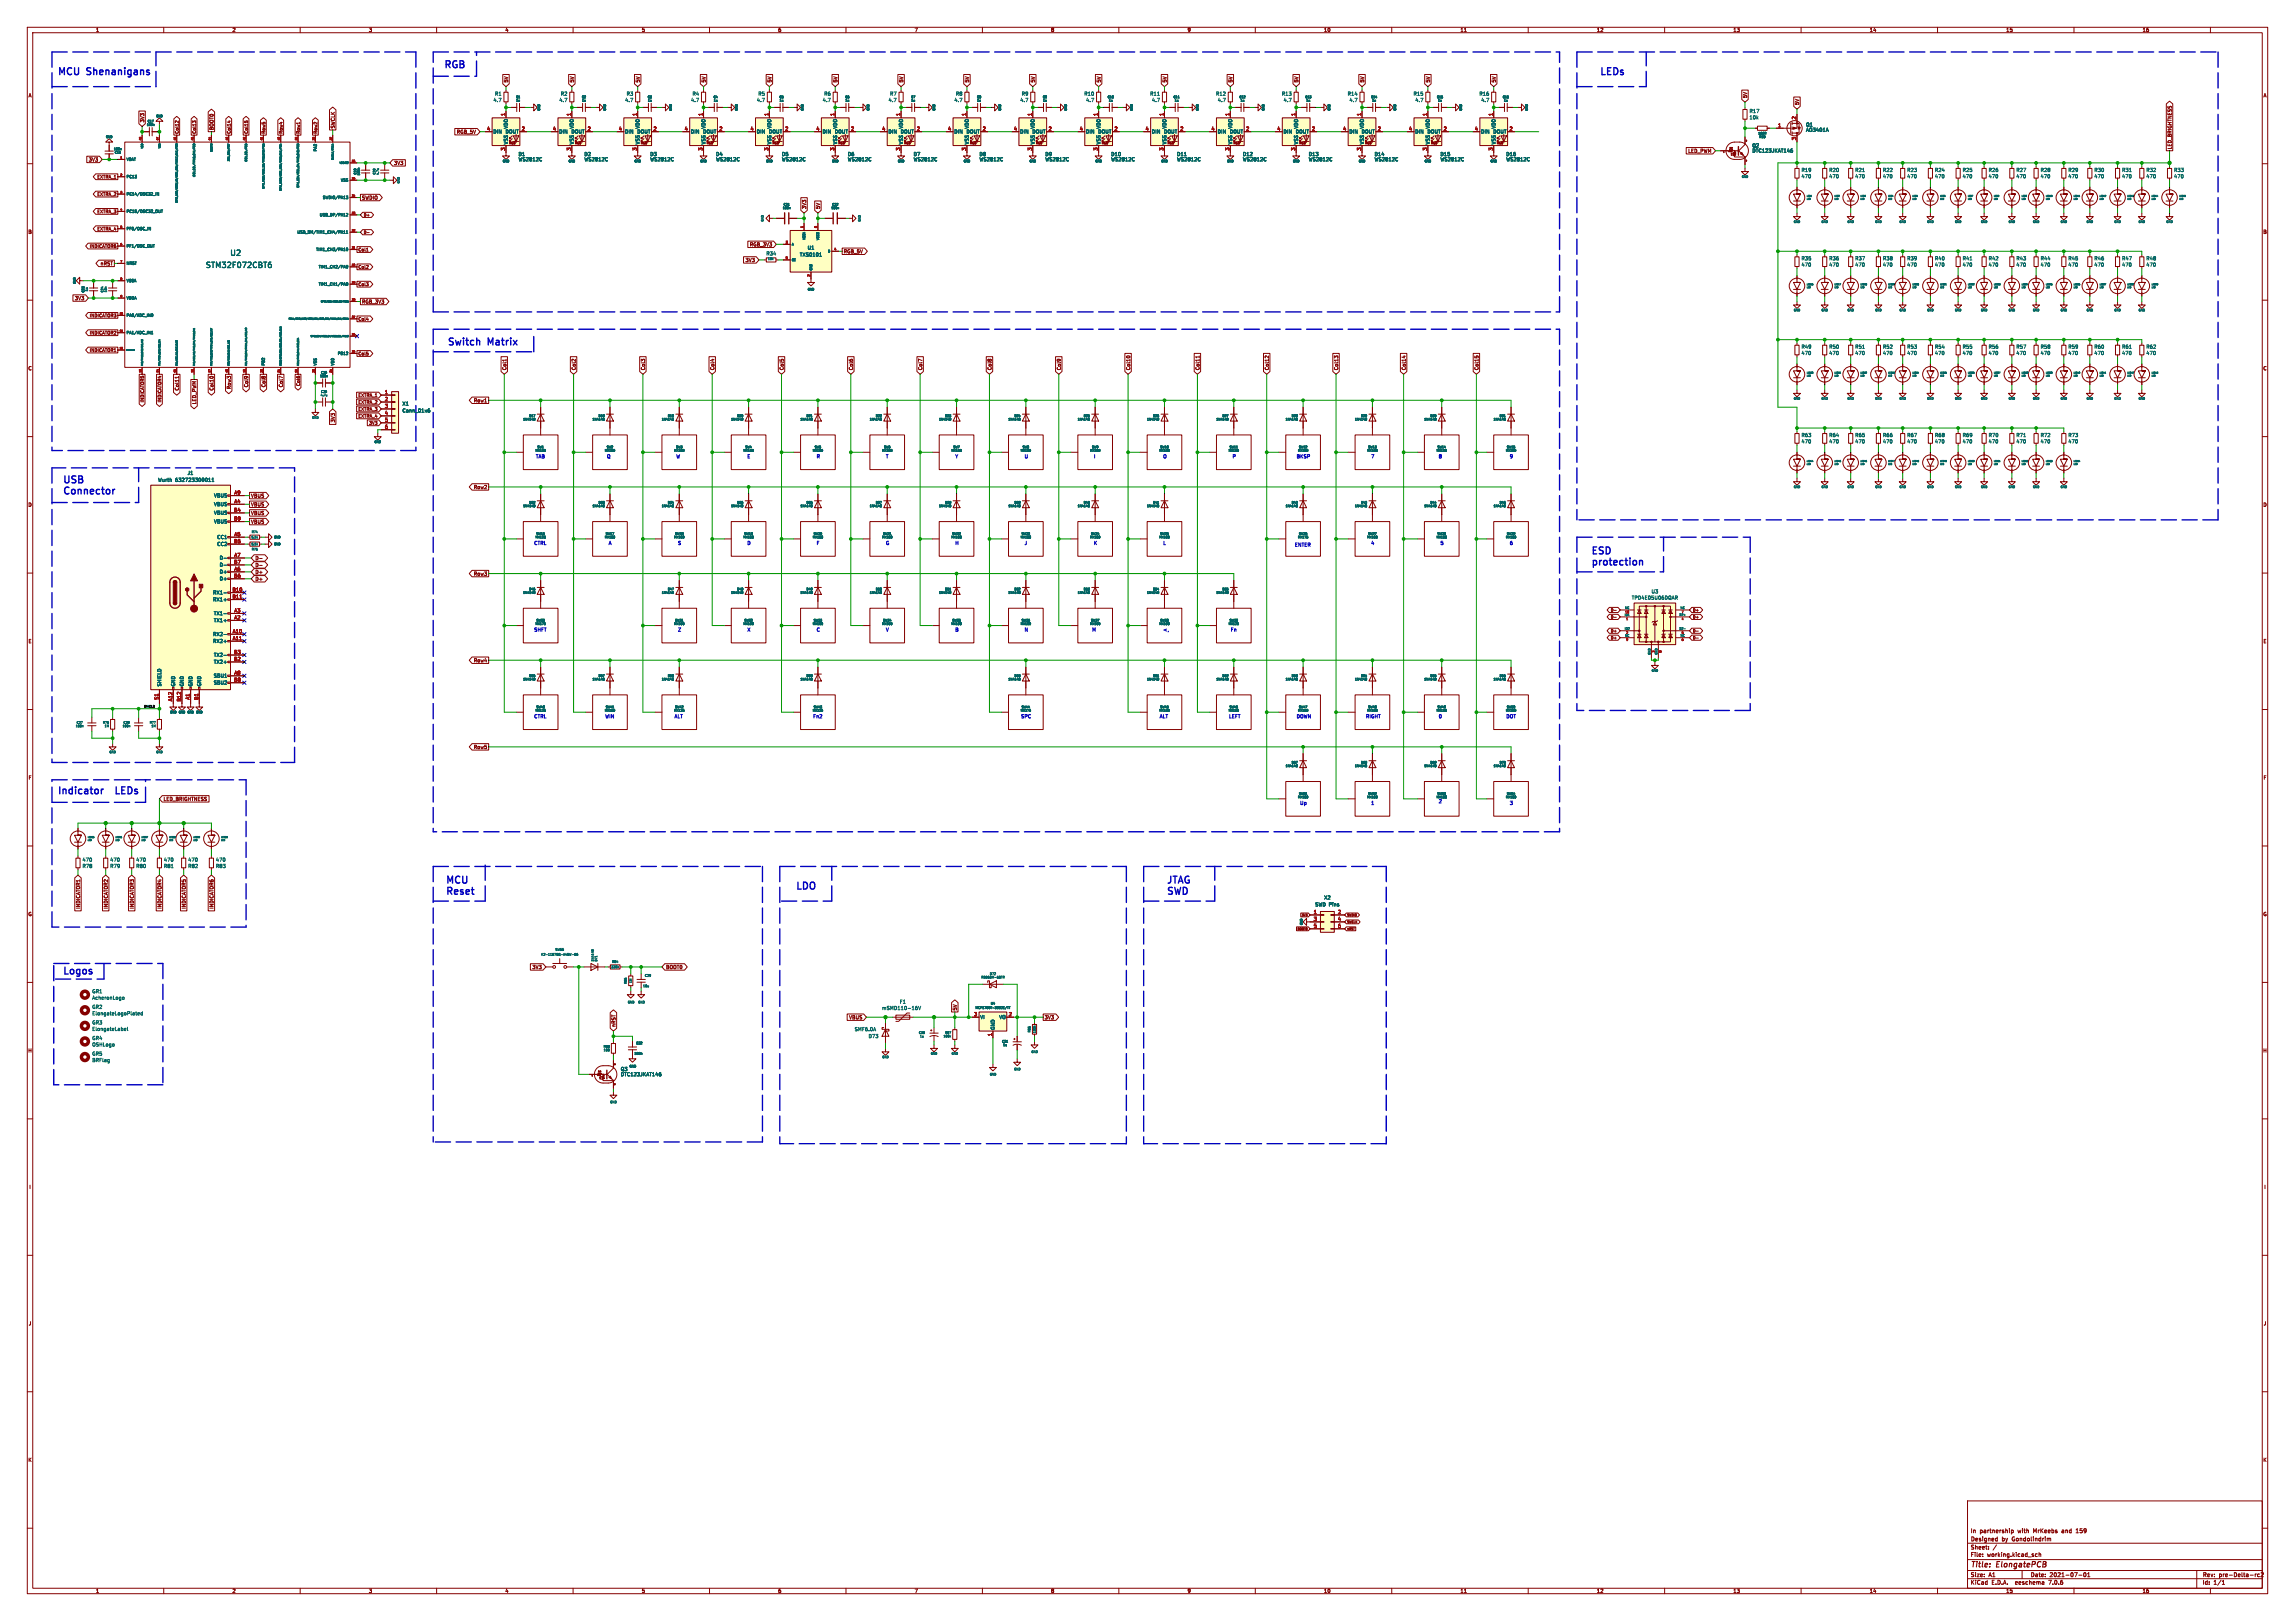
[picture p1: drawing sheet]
<svg xmlns="http://www.w3.org/2000/svg" width="841mm" height="594mm" viewBox="0 0 841 594" stroke-linecap="round" stroke-linejoin="round" font-family="sans-serif">
<defs><g id="words">
<g font-size="3.5" fill="#0000c2">
<text x="21" y="27.7">MCU</text>
<text x="32" y="27.7">Shenanigans</text>
<text x="162.6" y="25.2">RGB</text>
<text x="586.1" y="27.7">LEDs</text>
<text x="163.8" y="126.8">Switch</text>
<text x="179" y="126.8">Matrix</text>
<text x="22.9" y="177.3">USB</text>
<text x="22.9" y="181.4">Connector</text>
<text x="582.9" y="203.3">ESD</text>
<text x="582.9" y="207.4">protection</text>
<text x="21" y="291.2">Indicator</text>
<text x="43.7" y="291.2">LEDs</text>
<text x="163.2" y="324">MCU</text>
<text x="427.4" y="324">JTAG</text>
<text x="163.2" y="328">Reset</text>
<text x="291.5" y="326.1">LDO</text>
<text x="427.4" y="328">SWD</text>
<text x="22.9" y="357.3">Logos</text>
</g>
<g font-size="2.8" fill="#006464">
<text x="84" y="94.3">U2</text>
<text x="75" y="98.8">STM32F072CBT6</text>
</g>
<g font-size="2.8" fill="#840000">
<text x="722" y="574.9">Title:</text>
<text x="731.7" y="574.9">ElongatePCB</text>
</g>
<g font-size="2.1" fill="#840000">
<text x="722" y="562.1">In</text>
<text x="725.5" y="562.1">partnership</text>
<text x="739.7" y="562.1">with</text>
<text x="745.6" y="562.1">MrKeebs</text>
<text x="756.4" y="562.1">and</text>
<text x="761.9" y="562.1">159</text>
<text x="722" y="568.1">Sheet:</text>
<text x="722" y="565.2">Designed</text>
<text x="730.4" y="568.1">/</text>
<text x="733.8" y="565.2">by</text>
<text x="738.1" y="565.2">Gondolindrim</text>
<text x="722" y="570.8">File:</text>
<text x="728.2" y="570.8">working.kicad_sch</text>
<text x="722" y="581">KiCad</text>
<text x="722" y="578.2">Size:</text>
<text x="728.8" y="578.2">A1</text>
<text x="729.9" y="581">E.D.A.</text>
<text x="739.1" y="581">eeschema</text>
<text x="744" y="578.2">Date:</text>
<text x="751.2" y="578.2">2021-07-01</text>
<text x="751.6" y="581">7.0.6</text>
<text x="807" y="578.3">Rev:</text>
<text x="807" y="581">Id:</text>
<text x="811.2" y="581">1/1</text>
<text x="813.4" y="578.3">pre-Delta-rc2</text>
</g>
<g font-size="1.8" fill="#840000">
<text x="35" y="12">1</text>
<text x="85" y="12">2</text>
<text x="135" y="12">3</text>
<text x="185" y="12">4</text>
<text x="235" y="12">5</text>
<text x="285" y="12">6</text>
<text x="335" y="12">7</text>
<text x="385" y="12">8</text>
<text x="435" y="12">9</text>
<text x="485" y="12">10</text>
<text x="535" y="12">11</text>
<text x="585" y="12">12</text>
<text x="635" y="12">13</text>
<text x="685" y="12">14</text>
<text x="735" y="12">15</text>
<text x="785" y="12">16</text>
<text x="10.3" y="36">A</text>
<text x="186.5" y="30.4" transform="rotate(-90 186.5 30.4)">5V</text>
<text x="210.6" y="30.4" transform="rotate(-90 210.6 30.4)">5V</text>
<text x="234.7" y="30.4" transform="rotate(-90 234.7 30.4)">5V</text>
<text x="258.8" y="30.4" transform="rotate(-90 258.8 30.4)">5V</text>
<text x="283" y="30.4" transform="rotate(-90 283 30.4)">5V</text>
<text x="307.1" y="30.4" transform="rotate(-90 307.1 30.4)">5V</text>
<text x="331.2" y="30.4" transform="rotate(-90 331.2 30.4)">5V</text>
<text x="355.4" y="30.4" transform="rotate(-90 355.4 30.4)">5V</text>
<text x="379.5" y="30.4" transform="rotate(-90 379.5 30.4)">5V</text>
<text x="403.6" y="30.4" transform="rotate(-90 403.6 30.4)">5V</text>
<text x="427.8" y="30.4" transform="rotate(-90 427.8 30.4)">5V</text>
<text x="451.9" y="30.4" transform="rotate(-90 451.9 30.4)">5V</text>
<text x="476" y="30.4" transform="rotate(-90 476 30.4)">5V</text>
<text x="500.1" y="30.4" transform="rotate(-90 500.1 30.4)">5V</text>
<text x="524.3" y="30.4" transform="rotate(-90 524.3 30.4)">5V</text>
<text x="548.4" y="30.4" transform="rotate(-90 548.4 30.4)">5V</text>
<text x="829.3" y="36">A</text>
<text x="640.5" y="36.1" transform="rotate(-90 640.5 36.1)">5V</text>
<text x="659.5" y="38.7" transform="rotate(-90 659.5 38.7)">5V</text>
<text x="53.1" y="45" transform="rotate(-90 53.1 45)">3V3</text>
<text x="78.5" y="47.9" transform="rotate(-90 78.5 47.9)">BOOT0</text>
<text x="123" y="47.2" transform="rotate(-90 123 47.2)">SWCLK</text>
<text x="167.1" y="49.3">RGB_5V</text>
<text x="32.3" y="59.5">3V3</text>
<text x="618.4" y="56.3">LED_PWM</text>
<text x="796.1" y="54.9" transform="rotate(-90 796.1 54.9)">LED_BRIGHTNESS</text>
<text x="144.2" y="60.7">3V3</text>
<text x="132.5" y="73.4">SWDIO</text>
<text x="295.7" y="76.8" transform="rotate(-90 295.7 76.8)">3V3</text>
<text x="300.8" y="76.8" transform="rotate(-90 300.8 76.8)">5V</text>
<text x="10.2" y="86">B</text>
<text x="829.2" y="86">B</text>
<text x="274.5" y="90.6">RGB_3V3</text>
<text x="309" y="93.1">RGB_5V</text>
<text x="36.6" y="97.6">nRST</text>
<text x="272.9" y="96.3">3V3</text>
<text x="27.2" y="110.3">3V3</text>
<text x="132.5" y="111.5">RGB_3V3</text>
<text x="10.2" y="136">C</text>
<text x="185.8" y="135.8" transform="rotate(-90 185.8 135.8)">Col1</text>
<text x="211.2" y="135.8" transform="rotate(-90 211.2 135.8)">Col2</text>
<text x="236.6" y="135.8" transform="rotate(-90 236.6 135.8)">Col3</text>
<text x="262" y="135.8" transform="rotate(-90 262 135.8)">Col4</text>
<text x="287.4" y="135.8" transform="rotate(-90 287.4 135.8)">Col5</text>
<text x="312.8" y="135.8" transform="rotate(-90 312.8 135.8)">Col6</text>
<text x="338.2" y="135.8" transform="rotate(-90 338.2 135.8)">Col7</text>
<text x="363.6" y="135.8" transform="rotate(-90 363.6 135.8)">Col8</text>
<text x="389" y="135.8" transform="rotate(-90 389 135.8)">Col9</text>
<text x="414.4" y="135.8" transform="rotate(-90 414.4 135.8)">Col10</text>
<text x="439.8" y="135.8" transform="rotate(-90 439.8 135.8)">Col11</text>
<text x="465.2" y="135.8" transform="rotate(-90 465.2 135.8)">Col12</text>
<text x="490.6" y="135.8" transform="rotate(-90 490.6 135.8)">Col13</text>
<text x="515.4" y="135.8" transform="rotate(-90 515.4 135.8)">Col14</text>
<text x="542.1" y="135.8" transform="rotate(-90 542.1 135.8)">Col15</text>
<text x="829.2" y="136">C</text>
<text x="65.8" y="143.4" transform="rotate(-90 65.8 143.4)">Col11</text>
<text x="78.5" y="143.4" transform="rotate(-90 78.5 143.4)">Col10</text>
<text x="84.9" y="142.9" transform="rotate(-90 84.9 142.9)">Row3</text>
<text x="91.2" y="142.2" transform="rotate(-90 91.2 142.2)">Col9</text>
<text x="97.6" y="142.2" transform="rotate(-90 97.6 142.2)">Col8</text>
<text x="103.9" y="142.2" transform="rotate(-90 103.9 142.2)">Col7</text>
<text x="72.2" y="148.4" transform="rotate(-90 72.2 148.4)">LED_PWM</text>
<text x="173.4" y="147.7">Row1</text>
<text x="123" y="155.1" transform="rotate(-90 123 155.1)">3V3</text>
<text x="173.4" y="179.5">Row2</text>
<text x="10.2" y="186">D</text>
<text x="91.8" y="185.8">VBUS</text>
<text x="91.8" y="182.6">VBUS</text>
<text x="829.2" y="186">D</text>
<text x="91.8" y="189">VBUS</text>
<text x="91.8" y="192.2">VBUS</text>
<text x="93.4" y="208">D-</text>
<text x="93.4" y="205.5">D-</text>
<text x="93.4" y="213.1">D+</text>
<text x="93.4" y="210.6">D+</text>
<text x="173.4" y="211.2">Row3</text>
<text x="10.2" y="236">E</text>
<text x="829.2" y="236">E</text>
<text x="173.4" y="243">Row4</text>
<text x="173.4" y="274.7">Row5</text>
<text x="10.3" y="286">F</text>
<text x="829.3" y="286">F</text>
<text x="59.8" y="293.8">LED_BRIGHTNESS</text>
<text x="10.2" y="336">G</text>
<text x="29.6" y="333.3" transform="rotate(-90 29.6 333.3)">INDICATOR1</text>
<text x="39.8" y="333.3" transform="rotate(-90 39.8 333.3)">INDICATOR2</text>
<text x="49.3" y="333.3" transform="rotate(-90 49.3 333.3)">INDICATOR3</text>
<text x="59.5" y="333.3" transform="rotate(-90 59.5 333.3)">INDICATOR4</text>
<text x="68.3" y="333.3" transform="rotate(-90 68.3 333.3)">INDICATOR5</text>
<text x="78.5" y="333.3" transform="rotate(-90 78.5 333.3)">INDICATOR6</text>
<text x="829.2" y="336">G</text>
<text x="194.8" y="355.4">3V3</text>
<text x="243.9" y="355.4">BOOT0</text>
<text x="350.9" y="370.5" transform="rotate(-90 350.9 370.5)">5V</text>
<text x="225.8" y="376.5" transform="rotate(-90 225.8 376.5)">nRST</text>
<text x="310.9" y="373.8">VBUS</text>
<text x="382.7" y="373.8">3V3</text>
<text x="10.1" y="386">H</text>
<text x="829.1" y="386">H</text>
<text x="10.5" y="436">I</text>
<text x="829.5" y="436">I</text>
<text x="10.3" y="486">J</text>
<text x="829.3" y="486">J</text>
<text x="10.2" y="536">K</text>
<text x="829.2" y="536">K</text>
<text x="35" y="584">1</text>
<text x="85" y="584">2</text>
<text x="135" y="584">3</text>
<text x="185" y="584">4</text>
<text x="235" y="584">5</text>
<text x="285" y="584">6</text>
<text x="335" y="584">7</text>
<text x="385" y="584">8</text>
<text x="435" y="584">9</text>
<text x="485" y="584">10</text>
<text x="535" y="584">11</text>
<text x="585" y="584">12</text>
<text x="635" y="584">13</text>
<text x="685" y="584">14</text>
<text x="735" y="584">15</text>
<text x="785" y="584">16</text>
</g>
<g font-size="1.8" fill="#006464">
<text x="181.2" y="35.3">R1</text>
<text x="205.3" y="35.3">R2</text>
<text x="229.4" y="35.3">R3</text>
<text x="253.5" y="35.3">R4</text>
<text x="277.7" y="35.3">R5</text>
<text x="301.8" y="35.3">R6</text>
<text x="325.9" y="35.3">R7</text>
<text x="350.1" y="35.3">R8</text>
<text x="374.2" y="35.3">R9</text>
<text x="397.1" y="35.3">R10</text>
<text x="421.2" y="35.3">R11</text>
<text x="445.4" y="35.3">R12</text>
<text x="469.5" y="35.3">R13</text>
<text x="493.6" y="35.3">R14</text>
<text x="517.8" y="35.3">R15</text>
<text x="541.9" y="35.3">R16</text>
<text x="180.6" y="37.6">4.7</text>
<text x="204.7" y="37.6">4.7</text>
<text x="228.9" y="37.6">4.7</text>
<text x="253" y="37.6">4.7</text>
<text x="277.1" y="37.6">4.7</text>
<text x="301.3" y="37.6">4.7</text>
<text x="325.4" y="37.6">4.7</text>
<text x="349.5" y="37.6">4.7</text>
<text x="373.6" y="37.6">4.7</text>
<text x="397.8" y="37.6">4.7</text>
<text x="421.9" y="37.6">4.7</text>
<text x="446" y="37.6">4.7</text>
<text x="470.2" y="37.6">4.7</text>
<text x="494.3" y="37.6">4.7</text>
<text x="518.4" y="37.6">4.7</text>
<text x="542.6" y="37.6">4.7</text>
<text x="640.9" y="41.7">R17</text>
<text x="186.4" y="47.4" transform="rotate(-90 186.4 47.4)">VDD</text>
<text x="210.5" y="47.4" transform="rotate(-90 210.5 47.4)">VDD</text>
<text x="234.6" y="47.4" transform="rotate(-90 234.6 47.4)">VDD</text>
<text x="258.7" y="47.4" transform="rotate(-90 258.7 47.4)">VDD</text>
<text x="282.9" y="47.4" transform="rotate(-90 282.9 47.4)">VDD</text>
<text x="307" y="47.4" transform="rotate(-90 307 47.4)">VDD</text>
<text x="331.1" y="47.4" transform="rotate(-90 331.1 47.4)">VDD</text>
<text x="355.3" y="47.4" transform="rotate(-90 355.3 47.4)">VDD</text>
<text x="379.4" y="47.4" transform="rotate(-90 379.4 47.4)">VDD</text>
<text x="403.5" y="47.4" transform="rotate(-90 403.5 47.4)">VDD</text>
<text x="427.7" y="47.4" transform="rotate(-90 427.7 47.4)">VDD</text>
<text x="451.8" y="47.4" transform="rotate(-90 451.8 47.4)">VDD</text>
<text x="475.9" y="47.4" transform="rotate(-90 475.9 47.4)">VDD</text>
<text x="500" y="47.4" transform="rotate(-90 500 47.4)">VDD</text>
<text x="524.2" y="47.4" transform="rotate(-90 524.2 47.4)">VDD</text>
<text x="548.3" y="47.4" transform="rotate(-90 548.3 47.4)">VDD</text>
<text x="640.9" y="44">10k</text>
<text x="661.6" y="46.7">Q1</text>
<text x="180.6" y="49.2">DIN</text>
<text x="185" y="49.2">DOUT</text>
<text x="186.4" y="53.1" transform="rotate(-90 186.4 53.1)">VSS</text>
<text x="204.7" y="49.2">DIN</text>
<text x="209.1" y="49.2">DOUT</text>
<text x="210.5" y="53.1" transform="rotate(-90 210.5 53.1)">VSS</text>
<text x="228.9" y="49.2">DIN</text>
<text x="233.3" y="49.2">DOUT</text>
<text x="234.6" y="53.1" transform="rotate(-90 234.6 53.1)">VSS</text>
<text x="253" y="49.2">DIN</text>
<text x="257.4" y="49.2">DOUT</text>
<text x="258.7" y="53.1" transform="rotate(-90 258.7 53.1)">VSS</text>
<text x="277.1" y="49.2">DIN</text>
<text x="281.5" y="49.2">DOUT</text>
<text x="282.9" y="53.1" transform="rotate(-90 282.9 53.1)">VSS</text>
<text x="301.2" y="49.2">DIN</text>
<text x="305.6" y="49.2">DOUT</text>
<text x="307" y="53.1" transform="rotate(-90 307 53.1)">VSS</text>
<text x="325.4" y="49.2">DIN</text>
<text x="329.8" y="49.2">DOUT</text>
<text x="331.1" y="53.1" transform="rotate(-90 331.1 53.1)">VSS</text>
<text x="349.5" y="49.2">DIN</text>
<text x="353.9" y="49.2">DOUT</text>
<text x="355.3" y="53.1" transform="rotate(-90 355.3 53.1)">VSS</text>
<text x="373.6" y="49.2">DIN</text>
<text x="378" y="49.2">DOUT</text>
<text x="379.4" y="53.1" transform="rotate(-90 379.4 53.1)">VSS</text>
<text x="397.8" y="49.2">DIN</text>
<text x="402.2" y="49.2">DOUT</text>
<text x="403.5" y="53.1" transform="rotate(-90 403.5 53.1)">VSS</text>
<text x="421.9" y="49.2">DIN</text>
<text x="426.3" y="49.2">DOUT</text>
<text x="427.7" y="53.1" transform="rotate(-90 427.7 53.1)">VSS</text>
<text x="446" y="49.2">DIN</text>
<text x="450.4" y="49.2">DOUT</text>
<text x="451.8" y="53.1" transform="rotate(-90 451.8 53.1)">VSS</text>
<text x="470.2" y="49.2">DIN</text>
<text x="474.6" y="49.2">DOUT</text>
<text x="475.9" y="53.1" transform="rotate(-90 475.9 53.1)">VSS</text>
<text x="494.3" y="49.2">DIN</text>
<text x="498.7" y="49.2">DOUT</text>
<text x="500" y="53.1" transform="rotate(-90 500 53.1)">VSS</text>
<text x="518.4" y="49.2">DIN</text>
<text x="522.8" y="49.2">DOUT</text>
<text x="524.2" y="53.1" transform="rotate(-90 524.2 53.1)">VSS</text>
<text x="542.5" y="49.2">DIN</text>
<text x="546.9" y="49.2">DOUT</text>
<text x="548.3" y="53.1" transform="rotate(-90 548.3 53.1)">VSS</text>
<text x="661.6" y="48.6">AO3401A</text>
<text x="189.8" y="57.5">D1</text>
<text x="189.8" y="59.4">WS2812C</text>
<text x="213.9" y="57.5">D2</text>
<text x="213.9" y="59.4">WS2812C</text>
<text x="238.1" y="57.5">D3</text>
<text x="238.1" y="59.4">WS2812C</text>
<text x="262.2" y="57.5">D4</text>
<text x="262.2" y="59.4">WS2812C</text>
<text x="286.3" y="57.5">D5</text>
<text x="286.3" y="59.4">WS2812C</text>
<text x="310.4" y="57.5">D6</text>
<text x="310.4" y="59.4">WS2812C</text>
<text x="334.6" y="57.5">D7</text>
<text x="334.6" y="59.4">WS2812C</text>
<text x="358.7" y="57.5">D8</text>
<text x="358.7" y="59.4">WS2812C</text>
<text x="382.8" y="57.5">D9</text>
<text x="382.8" y="59.4">WS2812C</text>
<text x="407" y="57.5">D10</text>
<text x="407" y="59.4">WS2812C</text>
<text x="431.1" y="57.5">D11</text>
<text x="431.1" y="59.4">WS2812C</text>
<text x="455.2" y="57.5">D12</text>
<text x="455.2" y="59.4">WS2812C</text>
<text x="479.4" y="57.5">D13</text>
<text x="479.4" y="59.4">WS2812C</text>
<text x="503.5" y="57.5">D14</text>
<text x="503.5" y="59.4">WS2812C</text>
<text x="527.6" y="57.5">D15</text>
<text x="527.6" y="59.4">WS2812C</text>
<text x="551.7" y="57.5">D16</text>
<text x="551.7" y="59.4">WS2812C</text>
<text x="641.9" y="54.3">Q2</text>
<text x="641.9" y="56.2">DTC123JKAT146</text>
<text x="659.9" y="63.3">R19</text>
<text x="659.9" y="65.6">470</text>
<text x="670.1" y="63.3">R20</text>
<text x="670.1" y="65.6">470</text>
<text x="679.6" y="63.3">R21</text>
<text x="679.6" y="65.6">470</text>
<text x="689.8" y="63.3">R22</text>
<text x="689.8" y="65.6">470</text>
<text x="698.7" y="63.3">R23</text>
<text x="698.7" y="65.6">470</text>
<text x="708.8" y="63.3">R24</text>
<text x="708.8" y="65.6">470</text>
<text x="719" y="63.3">R25</text>
<text x="719" y="65.6">470</text>
<text x="728.5" y="63.3">R26</text>
<text x="728.5" y="65.6">470</text>
<text x="738.7" y="63.3">R27</text>
<text x="738.7" y="65.6">470</text>
<text x="747.6" y="63.3">R28</text>
<text x="747.6" y="65.6">470</text>
<text x="757.7" y="63.3">R29</text>
<text x="757.7" y="65.6">470</text>
<text x="767.2" y="63.3">R30</text>
<text x="767.2" y="65.6">470</text>
<text x="777.4" y="63.3">R31</text>
<text x="777.4" y="65.6">470</text>
<text x="786.3" y="63.3">R32</text>
<text x="786.3" y="65.6">470</text>
<text x="796.5" y="63.3">R33</text>
<text x="796.5" y="65.6">470</text>
<text x="280.6" y="93.9">R34</text>
<text x="292.9" y="94.3">TXS0101</text>
<text x="295.7" y="91.7">U1</text>
<text x="659.9" y="95.7">R35</text>
<text x="670.1" y="95.7">R36</text>
<text x="679.6" y="95.7">R37</text>
<text x="689.8" y="95.7">R38</text>
<text x="698.7" y="95.7">R39</text>
<text x="708.8" y="95.7">R40</text>
<text x="719" y="95.7">R41</text>
<text x="728.5" y="95.7">R42</text>
<text x="738.7" y="95.7">R43</text>
<text x="747.6" y="95.7">R44</text>
<text x="757.7" y="95.7">R45</text>
<text x="767.2" y="95.7">R46</text>
<text x="777.4" y="95.7">R47</text>
<text x="786.3" y="95.7">R48</text>
<text x="659.9" y="98">470</text>
<text x="670.1" y="98">470</text>
<text x="679.6" y="98">470</text>
<text x="689.8" y="98">470</text>
<text x="698.7" y="98">470</text>
<text x="708.8" y="98">470</text>
<text x="719" y="98">470</text>
<text x="728.5" y="98">470</text>
<text x="738.7" y="98">470</text>
<text x="747.6" y="98">470</text>
<text x="757.7" y="98">470</text>
<text x="767.2" y="98">470</text>
<text x="777.4" y="98">470</text>
<text x="786.3" y="98">470</text>
<text x="659.9" y="128">R49</text>
<text x="659.9" y="130.4">470</text>
<text x="670.1" y="128">R50</text>
<text x="670.1" y="130.4">470</text>
<text x="679.6" y="128">R51</text>
<text x="679.6" y="130.4">470</text>
<text x="689.8" y="128">R52</text>
<text x="689.8" y="130.4">470</text>
<text x="698.7" y="128">R53</text>
<text x="698.7" y="130.4">470</text>
<text x="708.8" y="128">R54</text>
<text x="708.8" y="130.4">470</text>
<text x="719" y="128">R55</text>
<text x="719" y="130.4">470</text>
<text x="728.5" y="128">R56</text>
<text x="728.5" y="130.4">470</text>
<text x="738.7" y="128">R57</text>
<text x="738.7" y="130.4">470</text>
<text x="747.6" y="128">R58</text>
<text x="747.6" y="130.4">470</text>
<text x="757.7" y="128">R59</text>
<text x="757.7" y="130.4">470</text>
<text x="767.2" y="128">R60</text>
<text x="767.2" y="130.4">470</text>
<text x="777.4" y="128">R61</text>
<text x="777.4" y="130.4">470</text>
<text x="786.3" y="128">R62</text>
<text x="786.3" y="130.4">470</text>
<text x="147.3" y="148.9">X1</text>
<text x="147.3" y="151.4">Conn_01x6</text>
<text x="659.9" y="160.4">R63</text>
<text x="670.1" y="160.4">R64</text>
<text x="679.6" y="160.4">R65</text>
<text x="689.8" y="160.4">R66</text>
<text x="698.7" y="160.4">R67</text>
<text x="708.8" y="160.4">R68</text>
<text x="719" y="160.4">R69</text>
<text x="728.5" y="160.4">R70</text>
<text x="738.7" y="160.4">R71</text>
<text x="747.6" y="160.4">R72</text>
<text x="757.7" y="160.4">R73</text>
<text x="659.9" y="162.7">470</text>
<text x="670.1" y="162.7">470</text>
<text x="679.6" y="162.7">470</text>
<text x="689.8" y="162.7">470</text>
<text x="698.7" y="162.7">470</text>
<text x="708.8" y="162.7">470</text>
<text x="719" y="162.7">470</text>
<text x="728.5" y="162.7">470</text>
<text x="738.7" y="162.7">470</text>
<text x="747.6" y="162.7">470</text>
<text x="757.7" y="162.7">470</text>
<text x="57.7" y="176.8">Wurth</text>
<text x="64.3" y="176.8">632723300011</text>
<text x="68.5" y="174.3">J1</text>
<text x="78.2" y="185.7">VBUS</text>
<text x="78.2" y="182.5">VBUS</text>
<text x="78.2" y="188.9">VBUS</text>
<text x="78.2" y="192.1">VBUS</text>
<text x="79.3" y="197.8">CC1</text>
<text x="79.3" y="200.3">CC2</text>
<text x="80.2" y="205.4">D-</text>
<text x="80.2" y="207.9">D-</text>
<text x="80.2" y="210.5">D+</text>
<text x="80.2" y="213">D+</text>
<text x="77.8" y="218.1">RX1-</text>
<text x="77.8" y="220.6">RX1+</text>
<text x="597.8" y="220">TPD4E05U06DQAR</text>
<text x="605" y="217.7">U3</text>
<text x="78.1" y="225.7">TX1-</text>
<text x="77.8" y="233.3">RX2-</text>
<text x="78.1" y="228.3">TX1+</text>
<text x="77.8" y="235.9">RX2+</text>
<text x="78.1" y="243.5">TX2+</text>
<text x="78.1" y="241">TX2-</text>
<text x="59.4" y="251.7" transform="rotate(-90 59.4 251.7)">SHIELD</text>
<text x="64.4" y="251.7" transform="rotate(-90 64.4 251.7)">GND</text>
<text x="67.6" y="251.7" transform="rotate(-90 67.6 251.7)">GND</text>
<text x="70.8" y="251.7" transform="rotate(-90 70.8 251.7)">GND</text>
<text x="74" y="251.7" transform="rotate(-90 74 251.7)">GND</text>
<text x="78.1" y="248.6">SBU1</text>
<text x="78.1" y="251.1">SBU2</text>
<text x="30" y="316">470</text>
<text x="40.2" y="316">470</text>
<text x="49.7" y="316">470</text>
<text x="59.9" y="316">470</text>
<text x="68.7" y="316">470</text>
<text x="78.9" y="316">470</text>
<text x="30" y="318.3">R78</text>
<text x="40.2" y="318.3">R79</text>
<text x="49.7" y="318.3">R80</text>
<text x="59.9" y="318.3">R81</text>
<text x="68.7" y="318.3">R82</text>
<text x="78.9" y="318.3">R83</text>
<text x="485" y="329.9">X2</text>
<text x="481.8" y="332.4">SWD Pins</text>
<text x="33.6" y="364.2">GR1</text>
<text x="33.6" y="370">GR2</text>
<text x="33.6" y="366.6">AcheronLogo</text>
<text x="323" y="370.4">mSMD110-16V</text>
<text x="329.5" y="368.1">F1</text>
<text x="33.6" y="372.3">ElongateLogoPlated</text>
<text x="33.6" y="375.7">GR3</text>
<text x="359" y="373.7">VI</text>
<text x="364.8" y="377.6" transform="rotate(-90 364.8 377.6)">GND</text>
<text x="365.9" y="373.7">VO</text>
<text x="33.6" y="381.4">GR4</text>
<text x="33.6" y="383.7">OSHLogo</text>
<text x="33.6" y="378">ElongateLabel</text>
<text x="313" y="378.1">SMF6.0A</text>
<text x="318.1" y="380.7">D73</text>
<text x="33.6" y="387.1">GR5</text>
<text x="33.6" y="389.5">BRFlag</text>
<text x="227.3" y="392.7">Q3</text>
<text x="227.3" y="394.6">DTC123JKAT146</text>
</g>
<g font-size="1.8" fill="#a90000">
<text x="178.3" y="48">4</text>
<text x="185.1" y="42.7" transform="rotate(-90 185.1 42.7)">1</text>
<text x="191" y="48">2</text>
<text x="202.4" y="48">4</text>
<text x="209.2" y="42.7" transform="rotate(-90 209.2 42.7)">1</text>
<text x="215.1" y="48">2</text>
<text x="226.5" y="48">4</text>
<text x="233.4" y="42.7" transform="rotate(-90 233.4 42.7)">1</text>
<text x="239.2" y="48">2</text>
<text x="250.7" y="48">4</text>
<text x="257.5" y="42.7" transform="rotate(-90 257.5 42.7)">1</text>
<text x="263.4" y="48">2</text>
<text x="274.8" y="48">4</text>
<text x="281.6" y="42.7" transform="rotate(-90 281.6 42.7)">1</text>
<text x="287.5" y="48">2</text>
<text x="298.9" y="48">4</text>
<text x="305.8" y="42.7" transform="rotate(-90 305.8 42.7)">1</text>
<text x="311.6" y="48">2</text>
<text x="323.1" y="48">4</text>
<text x="329.9" y="42.7" transform="rotate(-90 329.9 42.7)">1</text>
<text x="335.8" y="48">2</text>
<text x="347.2" y="48">4</text>
<text x="354" y="42.7" transform="rotate(-90 354 42.7)">1</text>
<text x="359.9" y="48">2</text>
<text x="371.3" y="48">4</text>
<text x="378.2" y="42.7" transform="rotate(-90 378.2 42.7)">1</text>
<text x="384" y="48">2</text>
<text x="395.5" y="48">4</text>
<text x="402.3" y="42.7" transform="rotate(-90 402.3 42.7)">1</text>
<text x="408.2" y="48">2</text>
<text x="419.6" y="48">4</text>
<text x="426.4" y="42.7" transform="rotate(-90 426.4 42.7)">1</text>
<text x="432.3" y="48">2</text>
<text x="443.7" y="48">4</text>
<text x="450.5" y="42.7" transform="rotate(-90 450.5 42.7)">1</text>
<text x="456.4" y="48">2</text>
<text x="467.8" y="48">4</text>
<text x="474.7" y="42.7" transform="rotate(-90 474.7 42.7)">1</text>
<text x="480.5" y="48">2</text>
<text x="492" y="48">4</text>
<text x="498.8" y="42.7" transform="rotate(-90 498.8 42.7)">1</text>
<text x="504.7" y="48">2</text>
<text x="516.1" y="48">4</text>
<text x="522.9" y="42.7" transform="rotate(-90 522.9 42.7)">1</text>
<text x="528.8" y="48">2</text>
<text x="540.2" y="48">4</text>
<text x="547.1" y="42.7" transform="rotate(-90 547.1 42.7)">1</text>
<text x="552.9" y="48">2</text>
<text x="651.4" y="46.7">1</text>
<text x="658.2" y="44" transform="rotate(-90 658.2 44)">2</text>
<text x="658.2" y="51.6" transform="rotate(-90 658.2 51.6)">3</text>
<text x="185.1" y="55.4" transform="rotate(-90 185.1 55.4)">3</text>
<text x="209.2" y="55.4" transform="rotate(-90 209.2 55.4)">3</text>
<text x="233.4" y="55.4" transform="rotate(-90 233.4 55.4)">3</text>
<text x="257.5" y="55.4" transform="rotate(-90 257.5 55.4)">3</text>
<text x="281.6" y="55.4" transform="rotate(-90 281.6 55.4)">3</text>
<text x="305.8" y="55.4" transform="rotate(-90 305.8 55.4)">3</text>
<text x="329.9" y="55.4" transform="rotate(-90 329.9 55.4)">3</text>
<text x="354" y="55.4" transform="rotate(-90 354 55.4)">3</text>
<text x="378.2" y="55.4" transform="rotate(-90 378.2 55.4)">3</text>
<text x="402.3" y="55.4" transform="rotate(-90 402.3 55.4)">3</text>
<text x="426.4" y="55.4" transform="rotate(-90 426.4 55.4)">3</text>
<text x="450.5" y="55.4" transform="rotate(-90 450.5 55.4)">3</text>
<text x="474.7" y="55.4" transform="rotate(-90 474.7 55.4)">3</text>
<text x="498.8" y="55.4" transform="rotate(-90 498.8 55.4)">3</text>
<text x="522.9" y="55.4" transform="rotate(-90 522.9 55.4)">3</text>
<text x="547.1" y="55.4" transform="rotate(-90 547.1 55.4)">3</text>
<text x="140.8" y="144.5">1</text>
<text x="140.8" y="147">2</text>
<text x="140.8" y="149.6">3</text>
<text x="140.8" y="152.1">4</text>
<text x="140.8" y="154.6">5</text>
<text x="140.8" y="157.2">6</text>
<text x="85.7" y="184.5">A4</text>
<text x="85.7" y="181.3">A9</text>
<text x="85.6" y="187.7">B4</text>
<text x="85.6" y="190.8">B9</text>
<text x="85.7" y="196.5">A5</text>
<text x="85.6" y="199.1">B5</text>
<text x="85.6" y="206.7">B7</text>
<text x="85.7" y="209.2">A6</text>
<text x="85.7" y="204.2">A7</text>
<text x="85.6" y="211.8">B6</text>
<text x="85" y="216.9">B10</text>
<text x="85" y="219.4">B11</text>
<text x="85.7" y="227">A2</text>
<text x="85.7" y="224.5">A3</text>
<text x="85.1" y="232.1">A10</text>
<text x="85.1" y="234.6">A11</text>
<text x="85.6" y="239.7">B3</text>
<text x="85.6" y="242.3">B2</text>
<text x="85.6" y="249.9">B8</text>
<text x="85.7" y="247.3">A8</text>
<text x="58.1" y="256.7" transform="rotate(-90 58.1 256.7)">S1</text>
<text x="63.2" y="257.2" transform="rotate(-90 63.2 257.2)">A12</text>
<text x="66.4" y="257.3" transform="rotate(-90 66.4 257.3)">B12</text>
<text x="69.5" y="256.6" transform="rotate(-90 69.5 256.6)">A1</text>
<text x="72.7" y="256.7" transform="rotate(-90 72.7 256.7)">B1</text>
<text x="481.2" y="335">1</text>
<text x="490.1" y="335">2</text>
<text x="481.2" y="337.5">3</text>
<text x="481.2" y="340.1">5</text>
<text x="490.1" y="337.5">4</text>
<text x="490.1" y="340.1">6</text>
<text x="356.7" y="372.4">3</text>
<text x="369.4" y="372.4">2</text>
<text x="363.6" y="379.9" transform="rotate(-90 363.6 379.9)">1</text>
</g>
<g font-size="1.8" fill="#0000c2">
<text x="196.2" y="168">TAB</text>
<text x="222.2" y="168">Q</text>
<text x="247.6" y="168">W</text>
<text x="273.7" y="168">E</text>
<text x="299.1" y="168">R</text>
<text x="324.5" y="168">T</text>
<text x="349.9" y="168">Y</text>
<text x="375.3" y="168">U</text>
<text x="400.7" y="168">I</text>
<text x="426.1" y="168">O</text>
<text x="451.5" y="168">P</text>
<text x="475" y="168">BKSP</text>
<text x="502.3" y="168">7</text>
<text x="527" y="168">8</text>
<text x="553.1" y="168">9</text>
<text x="195.6" y="199.8">CTRL</text>
<text x="222.9" y="199.8">A</text>
<text x="248.3" y="199.8">S</text>
<text x="273.7" y="199.8">D</text>
<text x="299.1" y="199.8">F</text>
<text x="324.5" y="199.8">G</text>
<text x="349.9" y="199.8">H</text>
<text x="375.3" y="199.8">J</text>
<text x="400.7" y="199.8">K</text>
<text x="426.1" y="199.8">L</text>
<text x="474.3" y="200.4">ENTER</text>
<text x="502.3" y="199.8">4</text>
<text x="527.7" y="199.8">5</text>
<text x="553.1" y="199.8">6</text>
<text x="195.6" y="231.5">SHFT</text>
<text x="248.3" y="231.5">Z</text>
<text x="273.7" y="231.5">X</text>
<text x="299.1" y="231.5">C</text>
<text x="324.5" y="231.5">V</text>
<text x="349.9" y="231.5">B</text>
<text x="375.3" y="231.5">N</text>
<text x="400" y="231.5">M</text>
<text x="426.1" y="231.5">&lt;,</text>
<text x="450.8" y="231.5">Fn</text>
<text x="195.6" y="263.3">CTRL</text>
<text x="221.6" y="263.3">WIN</text>
<text x="247" y="263.3">ALT</text>
<text x="297.8" y="263.3">Fn2</text>
<text x="374" y="263.3">SPC</text>
<text x="424.8" y="263.3">ALT</text>
<text x="450.2" y="263.3">LEFT</text>
<text x="475" y="263.3">DOWN</text>
<text x="500.4" y="263.3">RIGHT</text>
<text x="527" y="263.3">0</text>
<text x="551.8" y="263.3">DOT</text>
<text x="476.2" y="295">Up</text>
<text x="502.3" y="295">1</text>
<text x="527" y="294.4">2</text>
<text x="553.1" y="295">3</text>
</g>
<g font-size="1.6" fill="#840000">
<text x="65.7" y="49.2" transform="rotate(-90 65.7 49.2)">Col12</text>
<text x="72.1" y="49.2" transform="rotate(-90 72.1 49.2)">Col13</text>
<text x="84.8" y="49.2" transform="rotate(-90 84.8 49.2)">Col14</text>
<text x="91.1" y="49.2" transform="rotate(-90 91.1 49.2)">Col15</text>
<text x="97.5" y="49.2" transform="rotate(-90 97.5 49.2)">Row5</text>
<text x="103.8" y="49.2" transform="rotate(-90 103.8 49.2)">Row4</text>
<text x="110.2" y="49.2" transform="rotate(-90 110.2 49.2)">Row1</text>
<text x="116.5" y="49.2" transform="rotate(-90 116.5 49.2)">Row2</text>
<text x="35.4" y="65.7">EXTRA_1</text>
<text x="35.4" y="72.1">EXTRA_2</text>
<text x="35.4" y="78.4">EXTRA_3</text>
<text x="35.4" y="84.8">EXTRA_4</text>
<text x="32.6" y="91.1">INDICATOR6</text>
<text x="131.2" y="92.4">Col1</text>
<text x="131.2" y="98.7">Col2</text>
<text x="131.2" y="105.1">Col3</text>
<text x="32.6" y="116.5">INDICATOR3</text>
<text x="131.2" y="117.8">Col4</text>
<text x="32.6" y="122.9">INDICATOR2</text>
<text x="32.6" y="129.2">INDICATOR1</text>
<text x="131.2" y="130.5">Col5</text>
<text x="110.2" y="141.7" transform="rotate(-90 110.2 141.7)">Col6</text>
<text x="53" y="147.7" transform="rotate(-90 53 147.7)">INDICATOR5</text>
<text x="59.4" y="147.7" transform="rotate(-90 59.4 147.7)">INDICATOR4</text>
<text x="131" y="145.7">EXTRA_1</text>
<text x="131" y="148.3">EXTRA_2</text>
<text x="131" y="153.4">EXTRA_4</text>
<text x="131" y="150.8">EXTRA_3</text>
<text x="135" y="155.9">3V3</text>
</g>
<g font-size="1.4" fill="#006464">
<text x="46.2" y="59.2">VBAT</text>
<text x="116.4" y="55.8" transform="rotate(-90 116.4 55.8)">PA2</text>
<text x="46.2" y="65.6">PC13</text>
<text x="46.2" y="71.9">PC14/OSC32_IN</text>
<text x="124.6" y="66.8">VSS</text>
<text x="118" y="73.2">SWDIO/PA13</text>
<text x="46.2" y="78.3">PC15/OSC32_OUT</text>
<text x="116.9" y="79.5">USB_DP/PA12</text>
<text x="46.2" y="84.6">PF0/OSC_IN</text>
<text x="108.7" y="85.9">USB_DM/TIM1_CH4/PA11</text>
<text x="46.2" y="91">PF1/OSC_OUT</text>
<text x="115.6" y="92.2">TIM1_CH3/PA10</text>
<text x="46.2" y="97.3">NRST</text>
<text x="116.5" y="98.6">TIM1_CH2/PA9</text>
<text x="46.2" y="103.7">VSSA</text>
<text x="116.5" y="104.9">TIM1_CH1/PA8</text>
<text x="46.2" y="110">VDDA</text>
<text x="46.2" y="116.4">PA0/ADC_IN0</text>
<text x="46.2" y="122.7">PA1/ADC_IN1</text>
<text x="123.5" y="130.3">PB12</text>
<text x="97.3" y="134.1" transform="rotate(-90 97.3 134.1)">PB2</text>
<text x="116.4" y="134.1" transform="rotate(-90 116.4 134.1)">VSS</text>
<text x="122.7" y="134.1" transform="rotate(-90 122.7 134.1)">VDD</text>
</g>
<g font-size="1.4" fill="#840000">
<text x="133.1" y="79.6">D+</text>
<text x="133.1" y="86">D-</text>
<text x="590" y="226.9">D-</text>
<text x="590" y="224.4">D-</text>
<text x="620.2" y="224.4">D+</text>
<text x="620.2" y="226.9">D+</text>
<text x="590" y="232">D+</text>
<text x="620.2" y="232">D-</text>
<text x="590" y="234.6">D+</text>
<text x="620.2" y="234.6">D-</text>
</g>
<g font-size="1.1" fill="#006464">
<text x="188.9" y="36.2">C1</text>
<text x="188.9" y="37.5">1u</text>
<text x="198.2" y="40.7" transform="rotate(-90 198.2 40.7)">GND</text>
<text x="213" y="36.2">C2</text>
<text x="213.1" y="37.5">1u</text>
<text x="222.3" y="40.7" transform="rotate(-90 222.3 40.7)">GND</text>
<text x="237.2" y="36.2">C3</text>
<text x="237.2" y="37.5">1u</text>
<text x="246.4" y="40.7" transform="rotate(-90 246.4 40.7)">GND</text>
<text x="261.3" y="36.2">C4</text>
<text x="261.3" y="37.5">1u</text>
<text x="270.5" y="40.7" transform="rotate(-90 270.5 40.7)">GND</text>
<text x="285.4" y="36.2">C5</text>
<text x="285.5" y="37.5">1u</text>
<text x="294.7" y="40.7" transform="rotate(-90 294.7 40.7)">GND</text>
<text x="309.6" y="36.2">C6</text>
<text x="309.6" y="37.5">1u</text>
<text x="318.8" y="40.7" transform="rotate(-90 318.8 40.7)">GND</text>
<text x="333.7" y="36.2">C7</text>
<text x="333.7" y="37.5">1u</text>
<text x="342.9" y="40.7" transform="rotate(-90 342.9 40.7)">GND</text>
<text x="357.8" y="36.2">C8</text>
<text x="357.9" y="37.5">1u</text>
<text x="367.1" y="40.7" transform="rotate(-90 367.1 40.7)">GND</text>
<text x="382" y="36.2">C9</text>
<text x="382" y="37.5">1u</text>
<text x="391.2" y="40.7" transform="rotate(-90 391.2 40.7)">GND</text>
<text x="405.7" y="36.2">C10</text>
<text x="406.1" y="37.5">1u</text>
<text x="415.3" y="40.7" transform="rotate(-90 415.3 40.7)">GND</text>
<text x="429.8" y="36.2">C11</text>
<text x="430.2" y="37.5">1u</text>
<text x="439.5" y="40.7" transform="rotate(-90 439.5 40.7)">GND</text>
<text x="454" y="36.2">C12</text>
<text x="454.4" y="37.5">1u</text>
<text x="463.6" y="40.7" transform="rotate(-90 463.6 40.7)">GND</text>
<text x="478.1" y="36.2">C13</text>
<text x="478.5" y="37.5">1u</text>
<text x="487.7" y="40.7" transform="rotate(-90 487.7 40.7)">GND</text>
<text x="502.2" y="36.2">C14</text>
<text x="502.6" y="37.5">1u</text>
<text x="511.8" y="40.7" transform="rotate(-90 511.8 40.7)">GND</text>
<text x="526.4" y="36.2">C15</text>
<text x="526.8" y="37.5">1u</text>
<text x="536" y="40.7" transform="rotate(-90 536 40.7)">GND</text>
<text x="550.5" y="36.2">C16</text>
<text x="550.9" y="37.5">1u</text>
<text x="560.1" y="40.7" transform="rotate(-90 560.1 40.7)">GND</text>
<text x="53.6" y="46.4">100n</text>
<text x="53.9" y="45.1">C17</text>
<text x="57" y="43.2">GND</text>
<text x="38.6" y="50.8">GND</text>
<text x="644.1" y="49.6">100R</text>
<text x="644.5" y="50.8">R18</text>
<text x="41.5" y="55.3">100n</text>
<text x="41.9" y="56.5">C18</text>
<text x="184" y="59.7">GND</text>
<text x="208.2" y="59.7">GND</text>
<text x="232.3" y="59.7">GND</text>
<text x="256.4" y="59.7">GND</text>
<text x="280.6" y="59.7">GND</text>
<text x="304.7" y="59.7">GND</text>
<text x="328.8" y="59.7">GND</text>
<text x="353" y="59.7">GND</text>
<text x="377.1" y="59.7">GND</text>
<text x="401.2" y="59.7">GND</text>
<text x="425.3" y="59.7">GND</text>
<text x="449.5" y="59.7">GND</text>
<text x="473.6" y="59.7">GND</text>
<text x="497.7" y="59.7">GND</text>
<text x="521.9" y="59.7">GND</text>
<text x="546" y="59.7">GND</text>
<text x="130.8" y="64.2" transform="rotate(-90 130.8 64.2)">C19</text>
<text x="132.1" y="64.5" transform="rotate(-90 132.1 64.5)">100n</text>
<text x="137.8" y="64.2" transform="rotate(-90 137.8 64.2)">C20</text>
<text x="139.1" y="64.3" transform="rotate(-90 139.1 64.3)">4.7u</text>
<text x="638.1" y="65.4">GND</text>
<text x="146.7" y="67.4" transform="rotate(-90 146.7 67.4)">GND</text>
<text x="286.6" y="76.9">100n</text>
<text x="287" y="75.6">C21</text>
<text x="304.4" y="76.9">100n</text>
<text x="304.8" y="75.6">C22</text>
<text x="280.1" y="81.4" transform="rotate(-90 280.1 81.4)">GND</text>
<text x="315.6" y="81.4" transform="rotate(-90 315.6 81.4)">GND</text>
<text x="657.1" y="81.9">GND</text>
<text x="667.3" y="81.9">GND</text>
<text x="676.8" y="81.9">GND</text>
<text x="687" y="81.9">GND</text>
<text x="695.9" y="81.9">GND</text>
<text x="706" y="81.9">GND</text>
<text x="716.2" y="81.9">GND</text>
<text x="725.7" y="81.9">GND</text>
<text x="735.9" y="81.9">GND</text>
<text x="744.8" y="81.9">GND</text>
<text x="754.9" y="81.9">GND</text>
<text x="764.4" y="81.9">GND</text>
<text x="774.6" y="81.9">GND</text>
<text x="783.5" y="81.9">GND</text>
<text x="793.6" y="81.9">GND</text>
<text x="295.2" y="88.1" transform="rotate(-90 295.2 88.1)">VCCA</text>
<text x="300.3" y="88.2" transform="rotate(-90 300.3 88.2)">VCCB</text>
<text x="281.2" y="95.5">10k</text>
<text x="290.1" y="90.1">A</text>
<text x="290.1" y="95.9">OE</text>
<text x="303.2" y="92.7">B</text>
<text x="297.8" y="99.2" transform="rotate(-90 297.8 99.2)">GND</text>
<text x="28" y="104.2" transform="rotate(-90 28 104.2)">GND</text>
<text x="31.1" y="107.4" transform="rotate(-90 31.1 107.4)">C23</text>
<text x="32.4" y="107" transform="rotate(-90 32.4 107)">1u</text>
<text x="38.1" y="107.4" transform="rotate(-90 38.1 107.4)">C24</text>
<text x="39.4" y="107.3" transform="rotate(-90 39.4 107.3)">10n</text>
<text x="295.8" y="106.7">GND</text>
<text x="657.1" y="114.3">GND</text>
<text x="667.3" y="114.3">GND</text>
<text x="676.8" y="114.3">GND</text>
<text x="687" y="114.3">GND</text>
<text x="695.9" y="114.3">GND</text>
<text x="706" y="114.3">GND</text>
<text x="716.2" y="114.3">GND</text>
<text x="725.7" y="114.3">GND</text>
<text x="735.9" y="114.3">GND</text>
<text x="744.8" y="114.3">GND</text>
<text x="754.9" y="114.3">GND</text>
<text x="764.4" y="114.3">GND</text>
<text x="774.6" y="114.3">GND</text>
<text x="783.5" y="114.3">GND</text>
<text x="117.4" y="137.2">C25</text>
<text x="117.1" y="138.5">100n</text>
<text x="117.3" y="145.4">4.7u</text>
<text x="117.4" y="144.2">C26</text>
<text x="657.1" y="146.7">GND</text>
<text x="667.3" y="146.7">GND</text>
<text x="676.8" y="146.7">GND</text>
<text x="687" y="146.7">GND</text>
<text x="695.9" y="146.7">GND</text>
<text x="706" y="146.7">GND</text>
<text x="716.2" y="146.7">GND</text>
<text x="725.7" y="146.7">GND</text>
<text x="735.9" y="146.7">GND</text>
<text x="744.8" y="146.7">GND</text>
<text x="754.9" y="146.7">GND</text>
<text x="764.4" y="146.7">GND</text>
<text x="774.6" y="146.7">GND</text>
<text x="783.5" y="146.7">GND</text>
<text x="114.2" y="153.7">GND</text>
<text x="191.5" y="154.3">1N4148</text>
<text x="193.7" y="153.1">D17</text>
<text x="216.9" y="154.3">1N4148</text>
<text x="219.1" y="153.1">D18</text>
<text x="242.3" y="154.3">1N4148</text>
<text x="244.5" y="153.1">D19</text>
<text x="267.7" y="154.3">1N4148</text>
<text x="269.9" y="153.1">D20</text>
<text x="293.1" y="154.3">1N4148</text>
<text x="295.3" y="153.1">D21</text>
<text x="318.5" y="154.3">1N4148</text>
<text x="320.7" y="153.1">D22</text>
<text x="343.9" y="154.3">1N4148</text>
<text x="346.1" y="153.1">D23</text>
<text x="369.3" y="154.3">1N4148</text>
<text x="371.5" y="153.1">D24</text>
<text x="394.7" y="154.3">1N4148</text>
<text x="396.9" y="153.1">D25</text>
<text x="420.1" y="154.3">1N4148</text>
<text x="422.3" y="153.1">D26</text>
<text x="445.5" y="154.3">1N4148</text>
<text x="447.7" y="153.1">D27</text>
<text x="470.9" y="154.3">1N4148</text>
<text x="473.1" y="153.1">D28</text>
<text x="496.3" y="154.3">1N4148</text>
<text x="498.5" y="153.1">D29</text>
<text x="521.7" y="154.3">1N4148</text>
<text x="523.9" y="153.1">D30</text>
<text x="547.1" y="154.3">1N4148</text>
<text x="549.3" y="153.1">D31</text>
<text x="137.1" y="162.6">GND</text>
<text x="196" y="165.8">MX100</text>
<text x="196.7" y="164.5">SW1</text>
<text x="221.4" y="165.8">MX100</text>
<text x="222.1" y="164.5">SW2</text>
<text x="246.8" y="165.8">MX100</text>
<text x="247.5" y="164.5">SW3</text>
<text x="272.2" y="165.8">MX100</text>
<text x="272.9" y="164.5">SW4</text>
<text x="297.6" y="165.8">MX100</text>
<text x="298.3" y="164.5">SW5</text>
<text x="323" y="165.8">MX100</text>
<text x="323.7" y="164.5">SW6</text>
<text x="348.4" y="165.8">MX100</text>
<text x="349.1" y="164.5">SW7</text>
<text x="373.8" y="165.8">MX100</text>
<text x="374.5" y="164.5">SW8</text>
<text x="399.2" y="165.8">MX100</text>
<text x="399.9" y="164.5">SW9</text>
<text x="424.6" y="165.8">MX100</text>
<text x="425" y="164.5">SW10</text>
<text x="450" y="165.8">MX100</text>
<text x="450.4" y="164.5">SW11</text>
<text x="475.4" y="165.8">MX100</text>
<text x="475.8" y="164.5">SW12</text>
<text x="500.8" y="165.8">MX100</text>
<text x="501.2" y="164.5">SW13</text>
<text x="526.2" y="165.8">MX100</text>
<text x="526.6" y="164.5">SW14</text>
<text x="551.6" y="165.8">MX100</text>
<text x="552" y="164.5">SW15</text>
<text x="657.1" y="179.1">GND</text>
<text x="667.3" y="179.1">GND</text>
<text x="676.8" y="179.1">GND</text>
<text x="687" y="179.1">GND</text>
<text x="695.9" y="179.1">GND</text>
<text x="706" y="179.1">GND</text>
<text x="716.2" y="179.1">GND</text>
<text x="725.7" y="179.1">GND</text>
<text x="735.9" y="179.1">GND</text>
<text x="744.8" y="179.1">GND</text>
<text x="754.9" y="179.1">GND</text>
<text x="193.7" y="184.8">D32</text>
<text x="219.1" y="184.8">D33</text>
<text x="244.5" y="184.8">D34</text>
<text x="269.9" y="184.8">D35</text>
<text x="295.3" y="184.8">D36</text>
<text x="320.7" y="184.8">D37</text>
<text x="346.1" y="184.8">D38</text>
<text x="371.5" y="184.8">D39</text>
<text x="396.9" y="184.8">D40</text>
<text x="422.3" y="184.8">D41</text>
<text x="473.1" y="184.8">D42</text>
<text x="498.5" y="184.8">D43</text>
<text x="523.9" y="184.8">D44</text>
<text x="549.3" y="184.8">D45</text>
<text x="191.5" y="186.1">1N4148</text>
<text x="216.9" y="186.1">1N4148</text>
<text x="242.3" y="186.1">1N4148</text>
<text x="267.7" y="186.1">1N4148</text>
<text x="293.1" y="186.1">1N4148</text>
<text x="318.5" y="186.1">1N4148</text>
<text x="343.9" y="186.1">1N4148</text>
<text x="369.3" y="186.1">1N4148</text>
<text x="394.7" y="186.1">1N4148</text>
<text x="420.1" y="186.1">1N4148</text>
<text x="470.9" y="186.1">1N4148</text>
<text x="496.3" y="186.1">1N4148</text>
<text x="521.7" y="186.1">1N4148</text>
<text x="547.1" y="186.1">1N4148</text>
<text x="91.9" y="197.5">5.1k</text>
<text x="92" y="195.6">R74</text>
<text x="100.2" y="197.5">GND</text>
<text x="196" y="197.5">MX125</text>
<text x="196.4" y="196.2">SW16</text>
<text x="221.4" y="197.5">MX100</text>
<text x="221.8" y="196.2">SW17</text>
<text x="246.8" y="197.5">MX100</text>
<text x="247.2" y="196.2">SW18</text>
<text x="272.2" y="197.5">MX100</text>
<text x="272.6" y="196.2">SW19</text>
<text x="297.6" y="197.5">MX100</text>
<text x="298" y="196.2">SW20</text>
<text x="323" y="197.5">MX100</text>
<text x="323.4" y="196.2">SW21</text>
<text x="348.4" y="197.5">MX100</text>
<text x="348.8" y="196.2">SW22</text>
<text x="373.8" y="197.5">MX100</text>
<text x="374.2" y="196.2">SW23</text>
<text x="399.2" y="197.5">MX100</text>
<text x="399.6" y="196.2">SW24</text>
<text x="424.6" y="197.5">MX100</text>
<text x="425" y="196.2">SW25</text>
<text x="475.4" y="197.5">MX175</text>
<text x="475.8" y="196.2">SW26</text>
<text x="500.8" y="197.5">MX100</text>
<text x="501.2" y="196.2">SW27</text>
<text x="526.2" y="197.5">MX100</text>
<text x="526.6" y="196.2">SW28</text>
<text x="551.6" y="197.5">MX100</text>
<text x="552" y="196.2">SW29</text>
<text x="91.9" y="200.1">5.1k</text>
<text x="92" y="202">R75</text>
<text x="100.2" y="200.1">GND</text>
<text x="191.5" y="217.8">1N4148</text>
<text x="193.7" y="216.6">D46</text>
<text x="242.3" y="217.8">1N4148</text>
<text x="244.5" y="216.6">D47</text>
<text x="267.7" y="217.8">1N4148</text>
<text x="269.9" y="216.6">D48</text>
<text x="293.1" y="217.8">1N4148</text>
<text x="295.3" y="216.6">D49</text>
<text x="318.5" y="217.8">1N4148</text>
<text x="320.7" y="216.6">D50</text>
<text x="343.9" y="217.8">1N4148</text>
<text x="346.1" y="216.6">D51</text>
<text x="369.3" y="217.8">1N4148</text>
<text x="371.5" y="216.6">D52</text>
<text x="394.7" y="217.8">1N4148</text>
<text x="396.9" y="216.6">D53</text>
<text x="420.1" y="217.8">1N4148</text>
<text x="422.3" y="216.6">D54</text>
<text x="445.5" y="217.8">1N4148</text>
<text x="447.7" y="216.6">D55</text>
<text x="196.4" y="228">SW30</text>
<text x="247.2" y="228">SW31</text>
<text x="272.6" y="228">SW32</text>
<text x="298" y="228">SW33</text>
<text x="323.4" y="228">SW34</text>
<text x="348.8" y="228">SW35</text>
<text x="374.2" y="228">SW36</text>
<text x="399.6" y="228">SW37</text>
<text x="425" y="228">SW38</text>
<text x="450.4" y="228">SW39</text>
<text x="595.2" y="225.8">IO1</text>
<text x="595.3" y="223.2">NC</text>
<text x="615.2" y="225.8">D2+</text>
<text x="615.7" y="223.2">NC</text>
<text x="616.1" y="225">7</text>
<text x="196" y="229.3">MX175</text>
<text x="246.8" y="229.3">MX100</text>
<text x="272.2" y="229.3">MX100</text>
<text x="297.6" y="229.3">MX100</text>
<text x="323" y="229.3">MX100</text>
<text x="348.4" y="229.3">MX100</text>
<text x="373.8" y="229.3">MX100</text>
<text x="399.2" y="229.3">MX100</text>
<text x="424.6" y="229.3">MX100</text>
<text x="450" y="229.3">MX125</text>
<text x="595.2" y="230.8">IO2</text>
<text x="595.3" y="233.4">NC</text>
<text x="595.7" y="232.7">2</text>
<text x="615.2" y="230.8">D2-</text>
<text x="615.7" y="233.4">NC</text>
<text x="616.1" y="232.7">5</text>
<text x="606.7" y="239.3" transform="rotate(-90 606.7 239.3)">3</text>
<text x="604.9" y="240.1" transform="rotate(-90 604.9 240.1)">GND</text>
<text x="607.4" y="240.1" transform="rotate(-90 607.4 240.1)">GND</text>
<text x="191.5" y="249.6">1N4148</text>
<text x="193.7" y="248.3">D56</text>
<text x="216.9" y="249.6">1N4148</text>
<text x="219.1" y="248.3">D57</text>
<text x="242.3" y="249.6">1N4148</text>
<text x="244.5" y="248.3">D58</text>
<text x="293.1" y="249.6">1N4148</text>
<text x="295.3" y="248.3">D59</text>
<text x="369.3" y="249.6">1N4148</text>
<text x="371.5" y="248.3">D60</text>
<text x="420.1" y="249.6">1N4148</text>
<text x="422.3" y="248.3">D61</text>
<text x="445.5" y="249.6">1N4148</text>
<text x="447.7" y="248.3">D62</text>
<text x="470.9" y="249.6">1N4148</text>
<text x="473.1" y="248.3">D63</text>
<text x="496.3" y="249.6">1N4148</text>
<text x="498.5" y="248.3">D64</text>
<text x="521.7" y="249.6">1N4148</text>
<text x="523.9" y="248.3">D65</text>
<text x="547.1" y="249.6">1N4148</text>
<text x="549.3" y="248.3">D66</text>
<text x="605.1" y="246.4">GND</text>
<text x="62.1" y="261.7">GND</text>
<text x="65.3" y="261.7">GND</text>
<text x="68.5" y="261.7">GND</text>
<text x="71.7" y="261.7">GND</text>
<text x="196" y="261">MX125</text>
<text x="196.4" y="259.7">SW40</text>
<text x="221.4" y="261">MX100</text>
<text x="221.8" y="259.7">SW41</text>
<text x="246.8" y="261">MX125</text>
<text x="247.2" y="259.7">SW42</text>
<text x="297.6" y="261">MX225</text>
<text x="298" y="259.7">SW43</text>
<text x="373.8" y="261">MX275</text>
<text x="374.2" y="259.7">SW44</text>
<text x="424.6" y="261">MX100</text>
<text x="425" y="259.7">SW45</text>
<text x="450" y="261">MX100</text>
<text x="450.4" y="259.7">SW46</text>
<text x="475.4" y="261">MX100</text>
<text x="475.8" y="259.7">SW47</text>
<text x="500.8" y="261">MX100</text>
<text x="501.2" y="259.7">SW48</text>
<text x="526.2" y="261">MX100</text>
<text x="526.6" y="259.7">SW49</text>
<text x="551.6" y="261">MX100</text>
<text x="552" y="259.7">SW50</text>
<text x="27.6" y="266.7">100n</text>
<text x="27.9" y="265.5">C27</text>
<text x="37.5" y="265.5">R76</text>
<text x="38.1" y="266.7">1M</text>
<text x="44.7" y="266.7">100n</text>
<text x="45" y="265.5">C28</text>
<text x="54.7" y="265.5">R77</text>
<text x="55.3" y="266.7">1M</text>
<text x="39.9" y="276.3">GND</text>
<text x="57" y="276.3">GND</text>
<text x="470.9" y="281.3">1N4148</text>
<text x="473.1" y="280.1">D67</text>
<text x="496.3" y="281.3">1N4148</text>
<text x="498.5" y="280.1">D68</text>
<text x="521.7" y="281.3">1N4148</text>
<text x="523.9" y="280.1">D69</text>
<text x="547.1" y="281.3">1N4148</text>
<text x="549.3" y="280.1">D70</text>
<text x="475.4" y="292.8">MX100</text>
<text x="475.8" y="291.5">SW51</text>
<text x="500.8" y="292.8">MX100</text>
<text x="501.2" y="291.5">SW52</text>
<text x="526.2" y="292.8">MX100</text>
<text x="526.6" y="291.5">SW53</text>
<text x="551.6" y="292.8">MX100</text>
<text x="552" y="291.5">SW54</text>
<text x="477.6" y="339.2" transform="rotate(-90 477.6 339.2)">GND</text>
<text x="198.1" y="350.5">K2-1187SQ-A4SW-06</text>
<text x="203.3" y="348.7">SW55</text>
<text x="217.8" y="352.6" transform="rotate(-90 217.8 352.6)">1N4148</text>
<text x="219.1" y="352.6" transform="rotate(-90 219.1 352.6)">D71</text>
<text x="224.1" y="353.1">R84</text>
<text x="223.8" y="355">330k</text>
<text x="236.1" y="358.2">C29</text>
<text x="359.3" y="358.8">RB060M-60TR</text>
<text x="362.5" y="357.6">D72</text>
<text x="229.9" y="360.8" transform="rotate(-90 229.9 360.8)">R85</text>
<text x="231.8" y="360.5" transform="rotate(-90 231.8 360.5)">1M</text>
<text x="235.4" y="362">10u</text>
<text x="229.9" y="367.9">GND</text>
<text x="233.7" y="367.9">GND</text>
<text x="357.2" y="370">MCP1700T-3302E/TT</text>
<text x="362.9" y="368.4">U4</text>
<text x="232.9" y="383">C32</text>
<text x="336.5" y="379.1">C30</text>
<text x="336.9" y="380.4">1u</text>
<text x="345.5" y="380.4">100k</text>
<text x="346.1" y="379.1">R87</text>
<text x="367" y="382.3">C31</text>
<text x="367.4" y="383.6">1u</text>
<text x="377.9" y="378.5" transform="rotate(-90 377.9 378.5)">R86</text>
<text x="379.8" y="378.8" transform="rotate(-90 379.8 378.8)">100k</text>
<text x="220.9" y="384.2">R88</text>
<text x="221" y="385.5">100</text>
<text x="232.3" y="386.8">100n</text>
<text x="323.1" y="388">GND</text>
<text x="340.9" y="386.7">GND</text>
<text x="348.5" y="386.7">GND</text>
<text x="377.8" y="386.1">GND</text>
<text x="230.5" y="391.4">GND</text>
<text x="362.5" y="394.4">GND</text>
<text x="371.4" y="392.5">GND</text>
<text x="223.4" y="404.5">GND</text>
</g>
<g font-size="1.1" fill="#840000">
<text x="186.4" y="53.1">RGB</text>
<text x="210.5" y="53.1">RGB</text>
<text x="234.7" y="53.1">RGB</text>
<text x="258.8" y="53.1">RGB</text>
<text x="282.9" y="53.1">RGB</text>
<text x="307.1" y="53.1">RGB</text>
<text x="331.2" y="53.1">RGB</text>
<text x="355.3" y="53.1">RGB</text>
<text x="379.5" y="53.1">RGB</text>
<text x="403.6" y="53.1">RGB</text>
<text x="427.7" y="53.1">RGB</text>
<text x="451.8" y="53.1">RGB</text>
<text x="476" y="53.1">RGB</text>
<text x="500.1" y="53.1">RGB</text>
<text x="524.2" y="53.1">RGB</text>
<text x="548.4" y="53.1">RGB</text>
<text x="475.2" y="341.1">BOOT0</text>
<text x="476.7" y="336">3V3</text>
<text x="493.6" y="336">SWDIO</text>
<text x="493.6" y="338.5">SWCLK</text>
<text x="493.6" y="341.1">nRST</text>
</g>
<g font-size="1.1" fill="#a90000">
<text x="294.3" y="83.7" transform="rotate(-90 294.3 83.7)">1</text>
<text x="299.4" y="83.7" transform="rotate(-90 299.4 83.7)">6</text>
<text x="287.8" y="89.2">3</text>
<text x="287.8" y="94.9">5</text>
<text x="305.6" y="91.8">4</text>
<text x="296.9" y="101.5" transform="rotate(-90 296.9 101.5)">2</text>
<text x="595.4" y="225">10</text>
<text x="595.7" y="227.6">1</text>
<text x="616.1" y="227.6">4</text>
<text x="595.7" y="235.2">9</text>
<text x="609.2" y="239.3" transform="rotate(-90 609.2 239.3)">8</text>
<text x="616.1" y="235.2">6</text>
</g>
<text font-size="1.1" fill="#0f0f0f" x="52.7" y="259.3">SHIELD</text>
<g font-size=".8" fill="#a90000">
<text x="51.8" y="51.5" transform="rotate(-90 51.8 51.5)">48</text>
<text x="58.1" y="51.5" transform="rotate(-90 58.1 51.5)">47</text>
<text x="64.5" y="51.5" transform="rotate(-90 64.5 51.5)">46</text>
<text x="70.8" y="51.5" transform="rotate(-90 70.8 51.5)">45</text>
<text x="77.2" y="51.5" transform="rotate(-90 77.2 51.5)">44</text>
<text x="83.5" y="51.5" transform="rotate(-90 83.5 51.5)">43</text>
<text x="89.9" y="51.5" transform="rotate(-90 89.9 51.5)">42</text>
<text x="96.2" y="51.5" transform="rotate(-90 96.2 51.5)">41</text>
<text x="102.6" y="51.5" transform="rotate(-90 102.6 51.5)">40</text>
<text x="108.9" y="51.5" transform="rotate(-90 108.9 51.5)">39</text>
<text x="115.3" y="51.5" transform="rotate(-90 115.3 51.5)">38</text>
<text x="121.6" y="51.5" transform="rotate(-90 121.6 51.5)">37</text>
<text x="44" y="58.1">1</text>
<text x="128.8" y="59.4">36</text>
<text x="44" y="64.5">2</text>
<text x="128.8" y="65.7">35</text>
<text x="44" y="70.8">3</text>
<text x="44" y="77.2">4</text>
<text x="128.8" y="72.1">34</text>
<text x="44" y="83.5">5</text>
<text x="128.8" y="78.4">33</text>
<text x="44" y="89.9">6</text>
<text x="128.8" y="84.8">32</text>
<text x="128.8" y="91.1">31</text>
<text x="44" y="96.2">7</text>
<text x="128.8" y="97.5">30</text>
<text x="44" y="102.6">8</text>
<text x="128.8" y="103.8">29</text>
<text x="44" y="108.9">9</text>
<text x="128.8" y="110.2">28</text>
<text x="43.7" y="115.3">10</text>
<text x="128.8" y="116.5">27</text>
<text x="43.7" y="121.6">11</text>
<text x="128.8" y="122.9">26</text>
<text x="43.7" y="128">12</text>
<text x="128.8" y="129.2">25</text>
<text x="51.8" y="136.6" transform="rotate(-90 51.8 136.6)">13</text>
<text x="58.1" y="136.6" transform="rotate(-90 58.1 136.6)">14</text>
<text x="64.5" y="136.6" transform="rotate(-90 64.5 136.6)">15</text>
<text x="70.8" y="136.6" transform="rotate(-90 70.8 136.6)">16</text>
<text x="77.2" y="136.6" transform="rotate(-90 77.2 136.6)">17</text>
<text x="83.5" y="136.6" transform="rotate(-90 83.5 136.6)">18</text>
<text x="89.9" y="136.6" transform="rotate(-90 89.9 136.6)">19</text>
<text x="96.2" y="136.6" transform="rotate(-90 96.2 136.6)">20</text>
<text x="102.6" y="136.6" transform="rotate(-90 102.6 136.6)">21</text>
<text x="108.9" y="136.6" transform="rotate(-90 108.9 136.6)">22</text>
<text x="115.3" y="136.6" transform="rotate(-90 115.3 136.6)">23</text>
<text x="121.6" y="136.6" transform="rotate(-90 121.6 136.6)">24</text>
</g>
<g font-size=".8" fill="#006464">
<text x="52.6" y="54.6" transform="rotate(-90 52.6 54.6)">VDD</text>
<text x="58.9" y="54.5" transform="rotate(-90 58.9 54.5)">VSS</text>
<text x="78" y="55.8" transform="rotate(-90 78 55.8)">BOOT0</text>
<text x="84.3" y="59.2" transform="rotate(-90 84.3 59.2)">2C1_SDA/PB7</text>
<text x="90.7" y="59.5" transform="rotate(-90 90.7 59.5)">I2C1_SCL/PB6</text>
<text x="122.4" y="58.7" transform="rotate(-90 122.4 58.7)">SWCLK/PA14</text>
<text x="71.6" y="65" transform="rotate(-90 71.6 65)">I2C1_SCL/TIM16_CH1/PB8</text>
<text x="124.3" y="60.2">VDDIO2</text>
<text x="97" y="69.3" transform="rotate(-90 97 69.3)">SPI1_MOSI/I2S1_SD/TIM3_CH2/PB5</text>
<text x="103.4" y="70" transform="rotate(-90 103.4 70)">SPI1_MISO/I2S1_MCK/TIM3_CH1/PB4</text>
<text x="109.7" y="68.9" transform="rotate(-90 109.7 68.9)">SPI1_SCK/I2S1_CK/TIM2_CH2/PB3</text>
<text x="65.3" y="74.4" transform="rotate(-90 65.3 74.4)">SPI2_NSS/I2S2_WS/I2C1_SDA/TIM17_CH1/PB9</text>
</g>
<g font-size=".7" fill="#006464">
<text x="662" y="72.3">LED1</text>
<text x="662" y="73.4">LED</text>
<text x="672.1" y="72.3">LED2</text>
<text x="672.1" y="73.4">LED</text>
<text x="681.6" y="72.3">LED3</text>
<text x="681.6" y="73.4">LED</text>
<text x="691.8" y="72.3">LED4</text>
<text x="691.8" y="73.4">LED</text>
<text x="700.7" y="72.3">LED5</text>
<text x="700.7" y="73.4">LED</text>
<text x="710.9" y="72.3">LED6</text>
<text x="710.9" y="73.4">LED</text>
<text x="721" y="72.3">LED7</text>
<text x="721" y="73.4">LED</text>
<text x="730.5" y="72.3">LED8</text>
<text x="730.5" y="73.4">LED</text>
<text x="740.7" y="72.3">LED9</text>
<text x="740.7" y="73.4">LED</text>
<text x="749.6" y="72.3">LED10</text>
<text x="749.6" y="73.4">LED</text>
<text x="759.7" y="72.3">LED11</text>
<text x="759.7" y="73.4">LED</text>
<text x="769.3" y="72.3">LED12</text>
<text x="769.3" y="73.4">LED</text>
<text x="779.4" y="72.3">LED13</text>
<text x="779.4" y="73.4">LED</text>
<text x="788.3" y="72.3">LED14</text>
<text x="788.3" y="73.4">LED</text>
<text x="798.5" y="72.3">LED15</text>
<text x="798.5" y="73.4">LED</text>
<text x="662" y="104.7">LED16</text>
<text x="662" y="105.8">LED</text>
<text x="672.1" y="104.7">LED17</text>
<text x="672.1" y="105.8">LED</text>
<text x="681.6" y="104.7">LED18</text>
<text x="681.6" y="105.8">LED</text>
<text x="691.8" y="104.7">LED19</text>
<text x="691.8" y="105.8">LED</text>
<text x="700.7" y="104.7">LED20</text>
<text x="700.7" y="105.8">LED</text>
<text x="710.9" y="104.7">LED21</text>
<text x="710.9" y="105.8">LED</text>
<text x="721" y="104.7">LED22</text>
<text x="721" y="105.8">LED</text>
<text x="730.5" y="104.7">LED23</text>
<text x="730.5" y="105.8">LED</text>
<text x="740.7" y="104.7">LED24</text>
<text x="740.7" y="105.8">LED</text>
<text x="749.6" y="104.7">LED25</text>
<text x="749.6" y="105.8">LED</text>
<text x="759.7" y="104.7">LED26</text>
<text x="759.7" y="105.8">LED</text>
<text x="769.3" y="104.7">LED27</text>
<text x="769.3" y="105.8">LED</text>
<text x="779.4" y="104.7">LED28</text>
<text x="779.4" y="105.8">LED</text>
<text x="788.3" y="104.7">LED29</text>
<text x="788.3" y="105.8">LED</text>
<text x="117.5" y="110.9">SPI2_MOSI/I2S2_SD/PB15</text>
<text x="105.7" y="117.2">PB14/SPI2_MISO/I2S2_MCK/I2C2_SDA/TIM15_CH1/PB15</text>
<text x="113.8" y="123.6">SPI2_SCK/I2S2_CK/I2C2_SCL/PB13</text>
<text x="52.5" y="134.1" transform="rotate(-90 52.5 134.1)">PA3/TIM15_CH2/ADC_IN3</text>
<text x="58.8" y="134.1" transform="rotate(-90 58.8 134.1)">PA4/TIM14_CH1/ADC_IN4</text>
<text x="65.2" y="134.1" transform="rotate(-90 65.2 134.1)">PA5/ADC_IN5/DAC_OUT2</text>
<text x="71.5" y="134.1" transform="rotate(-90 71.5 134.1)">PA6/ADC_IN6/TIM3_CH1/TIM16_CH1</text>
<text x="77.9" y="134.1" transform="rotate(-90 77.9 134.1)">PA7/TIM3_CH2/TIM14_CH1/ADC_IN7</text>
<text x="84.2" y="134.1" transform="rotate(-90 84.2 134.1)">PB0/TIM3_CH3/ADC_IN8</text>
<text x="90.6" y="134.1" transform="rotate(-90 90.6 134.1)">PB1/TIM3_CH4/TIM14_CH1/ADC_IN9</text>
<text x="103.3" y="134.1" transform="rotate(-90 103.3 134.1)">PB10/SPI2_SCK/I2C2_SCL/TIM2_CH3</text>
<text x="109.6" y="134.1" transform="rotate(-90 109.6 134.1)">PB11/TIM2_CH4/I2C2_SDA</text>
<text x="662" y="137">LED30</text>
<text x="672.1" y="137">LED31</text>
<text x="681.6" y="137">LED32</text>
<text x="691.8" y="137">LED33</text>
<text x="700.7" y="137">LED34</text>
<text x="710.9" y="137">LED35</text>
<text x="721" y="137">LED36</text>
<text x="730.5" y="137">LED37</text>
<text x="740.7" y="137">LED38</text>
<text x="749.6" y="137">LED39</text>
<text x="759.7" y="137">LED40</text>
<text x="769.3" y="137">LED41</text>
<text x="779.4" y="137">LED42</text>
<text x="788.3" y="137">LED43</text>
<text x="662" y="138.1">LED</text>
<text x="672.1" y="138.1">LED</text>
<text x="681.6" y="138.1">LED</text>
<text x="691.8" y="138.1">LED</text>
<text x="700.7" y="138.1">LED</text>
<text x="710.9" y="138.1">LED</text>
<text x="721" y="138.1">LED</text>
<text x="730.5" y="138.1">LED</text>
<text x="740.7" y="138.1">LED</text>
<text x="749.6" y="138.1">LED</text>
<text x="759.7" y="138.1">LED</text>
<text x="769.3" y="138.1">LED</text>
<text x="779.4" y="138.1">LED</text>
<text x="788.3" y="138.1">LED</text>
<text x="662" y="169.4">LED44</text>
<text x="662" y="170.5">LED</text>
<text x="672.1" y="169.4">LED45</text>
<text x="672.1" y="170.5">LED</text>
<text x="681.6" y="169.4">LED46</text>
<text x="681.6" y="170.5">LED</text>
<text x="691.8" y="169.4">LED47</text>
<text x="691.8" y="170.5">LED</text>
<text x="700.7" y="169.4">LED48</text>
<text x="700.7" y="170.5">LED</text>
<text x="710.9" y="169.4">LED49</text>
<text x="710.9" y="170.5">LED</text>
<text x="721" y="169.4">LED50</text>
<text x="721" y="170.5">LED</text>
<text x="730.5" y="169.4">LED51</text>
<text x="730.5" y="170.5">LED</text>
<text x="740.7" y="169.4">LED52</text>
<text x="740.7" y="170.5">LED</text>
<text x="749.6" y="169.4">LED53</text>
<text x="749.6" y="170.5">LED</text>
<text x="759.7" y="169.4">LED54</text>
<text x="759.7" y="170.5">LED</text>
<text x="32" y="307.2">LED55</text>
<text x="32" y="308.3">LED</text>
<text x="42.2" y="307.2">LED56</text>
<text x="42.2" y="308.3">LED</text>
<text x="51.7" y="307.2">LED57</text>
<text x="51.7" y="308.3">LED</text>
<text x="61.9" y="307.2">LED58</text>
<text x="61.9" y="308.3">LED</text>
<text x="70.8" y="307.2">LED59</text>
<text x="70.8" y="308.3">LED</text>
<text x="80.9" y="307.2">LED60</text>
<text x="80.9" y="308.3">LED</text>
</g>
<g font-size=".5" fill="#840000">
<text x="639.6" y="52">3</text>
<text x="631.3" y="56.2">1</text>
<text x="633.7" y="54.6">2k2</text>
<text x="635" y="57.2" transform="rotate(-90 635 57.2)">47k</text>
<text x="216.7" y="394.6">1</text>
<text x="219" y="393.1">2k2</text>
<text x="220.4" y="395.7" transform="rotate(-90 220.4 395.7)">47k</text>
<text x="224.9" y="390.4">3</text>
</g>
<text font-size=".4" fill="#006464" x="46.2" y="128.5">PA2/ADC_IN2</text>
</g></defs>
<g fill="none" stroke="#840000" stroke-width=".37">
<path d="M10 10h821v574h-821zM12 12h817v570h-817zM60 10v2M110 10v2M160 10v2M210 10v2M260 10v2M310 10v2M360 10v2M410 10v2M460 10v2M510 10v2"/>
<path d="M536.6 11.6h.8M560 10v2M610 10v2M660 10v2M710 10v2M760 10v2M810 10v2M184.2 27.3h2.4v3.4l-1.2 1-1.2-1zM184.7 33.8h1.5v3.5h-1.5zM185.4 33v.8M185.4 37.3v.8M187.3 39.4h2.1"/>
<path d="M189.4 37.8v3.1M190.4 39.4h2M190.4 37.8v3.1M194.3 39.4h1.3v-1.3l1.2 1.3-1.2 1.2v-1.2M208.4 27.3h2.3v3.4l-1.2 1-1.1-1zM208.8 33.8h1.5v3.5h-1.5zM209.5 33v.8M209.5 37.3v.8M211.5 39.4h2M213.5 37.8v3.1M214.5 37.8v3.1M214.5 39.4h2"/>
<path d="M218.4 39.4h1.3v-1.3l1.3 1.3-1.3 1.2v-1.2M232.5 27.3h2.4v3.4l-1.2 1-1.2-1zM232.9 33.8h1.5v3.5h-1.5zM233.7 33v.8M233.7 37.3v.8M235.6 39.4h2M237.6 37.8v3.1M238.6 39.4h2.1M238.6 37.8v3.1M242.6 39.4h1.2v-1.3l1.3 1.3-1.3 1.2v-1.2M256.6 27.3h2.4v3.4l-1.2 1-1.2-1zM257 33.8h1.6v3.5h-1.6z"/>
<path d="M257.8 33v.8M257.8 37.3v.8M259.7 39.4h2M261.7 37.8v3.1M262.8 39.4h2M262.8 37.8v3.1M266.7 39.4h1.3v-1.3l1.2 1.3-1.2 1.2v-1.2M280.8 27.3h2.3v3.4l-1.2 1-1.1-1zM281.2 33.8h1.5v3.5h-1.5zM281.9 33v.8M281.9 37.3v.8M283.8 39.4h2.1"/>
<path d="M285.9 37.8v3.1M286.9 39.4h2M286.9 37.8v3.1M290.8 39.4h1.3v-1.3l1.3 1.3-1.3 1.2v-1.2M304.9 27.3h2.3v3.4l-1.1 1-1.2-1zM305.3 33.8h1.5v3.5h-1.5zM306.1 33v.8M306.1 37.3v.8M308 39.4h2M310 37.8v3.1M311 39.4h2.1M311 37.8v3.1"/>
<path d="M315 39.4h1.2v-1.3l1.3 1.3-1.3 1.2v-1.2M329 27.3h2.4v3.4l-1.2 1-1.2-1zM329.4 33.8h1.6v3.5h-1.6zM330.2 33v.8M330.2 37.3v.8M332.1 39.4h2M334.1 37.8v3.1M335.2 39.4h2M335.2 37.8v3.1M339.1 39.4h1.3v-1.3l1.2 1.3-1.2 1.2v-1.2M353.2 27.3h2.3v3.4l-1.2 1-1.1-1zM353.6 33.8h1.5v3.5h-1.5z"/>
<path d="M354.3 33v.8M354.3 37.3v.8M356.2 39.4h2.1M358.3 37.8v3.1M359.3 39.4h2M359.3 37.8v3.1M363.2 39.4h1.3v-1.3l1.3 1.3-1.3 1.2v-1.2M377.3 27.3h2.3v3.4l-1.1 1-1.2-1zM377.7 33.8h1.5v3.5h-1.5zM378.5 33v.8M378.5 37.3v.8M380.4 39.4h2"/>
<path d="M382.4 37.8v3.1M383.4 39.4h2M383.4 37.8v3.1M387.3 39.4h1.3v-1.3l1.3 1.3-1.3 1.2v-1.2M401.4 27.3h2.4v3.4l-1.2 1-1.2-1zM401.8 33.8h1.6v3.5h-1.6zM402.6 33v.8M402.6 37.3v.8M404.5 39.4h2M406.5 37.8v3.1M407.5 39.4h2.1M407.5 37.8v3.1"/>
<path d="M411.5 39.4h1.2v-1.3l1.3 1.3-1.3 1.2v-1.2M425.5 27.3h2.4v3.4l-1.2 1-1.2-1zM426 33.8h1.5v3.5h-1.5zM426.7 33v.8M426.7 37.3v.8M428.6 39.4h2.1M430.7 37.8v3.1M431.7 39.4h2M431.7 37.8v3.1M435.6 39.4h1.3v-1.3l1.2 1.3-1.2 1.2v-1.2M449.7 27.3h2.3v3.4l-1.2 1-1.1-1zM450.1 33.8h1.5v3.5h-1.5z"/>
<path d="M450.8 33v.8M450.8 37.3v.8M452.8 39.4h2M454.8 37.8v3.1M455.8 39.4h2M455.8 37.8v3.1M459.7 39.4h1.3v-1.3l1.3 1.3-1.3 1.2v-1.2M473.8 27.3h2.4v3.4l-1.2 1-1.2-1zM474.2 33.8h1.5v3.5h-1.5zM475 33v.8M475 37.3v.8M476.9 39.4h2"/>
<path d="M478.9 37.8v3.1M479.9 39.4h2.1M479.9 37.8v3.1M483.9 39.4h1.2v-1.3l1.3 1.3-1.3 1.2v-1.2M497.9 27.3h2.4v3.4l-1.2 1-1.2-1zM498.3 33.8h1.6v3.5h-1.6zM499.1 33v.8M499.1 37.3v.8M501 39.4h2M503 37.8v3.1M504.1 39.4h2M504.1 37.8v3.1"/>
<path d="M508 39.4h1.3v-1.3l1.2 1.3-1.2 1.2v-1.2M522.1 27.3h2.3v3.4l-1.2 1-1.1-1zM522.5 33.8h1.5v3.5h-1.5zM523.2 33v.8M523.2 37.3v.8M525.1 39.4h2.1M527.2 37.8v3.1M528.2 39.4h2M528.2 37.8v3.1M532.1 39.4h1.3v-1.3l1.3 1.3-1.3 1.2v-1.2M546.2 27.3h2.3v3.4l-1.1 1-1.2-1zM546.6 33.8h1.5v3.5h-1.5z"/>
<path d="M547.4 33v.8M547.4 37.3v.8M549.3 39.4h2M551.3 37.8v3.1M552.3 39.4h2.1M552.3 37.8v3.1M556.3 39.4h1.2v-1.3l1.3 1.3-1.3 1.2v-1.2M638.3 33h2.3v3.4l-1.2 1.1-1.1-1.1zM639.4 39.4v.7M657.3 35.5h2.4v3.5l-1.2 1-1.2-1zM793.8 38.1l1.2-1 1.2 1v17.1h-2.4zM10 60h2"/>
<path d="M31.8 57.2h4.6l1.1 1.2-1.1 1.2h-4.6zM38.5 55.4h3M38.5 56.4h3M40 52.1h1.3l-1.3-1.3-1.3 1.3h1.3v3.3M40 56.4v2M43.2 58.4h2.5M45.7 52.1h82.6v82.5h-82.6zM50.9 40.7h2.3v4.6l-1.1 1.1-1.2-1.1zM52.1 49.5v2.6M52.7 48.3h2M54.7 46.7v3.1M55.8 48.3h2"/>
<path d="M55.8 46.7v3.1M58.4 44.4h1.3l-1.3-1.2-1.3 1.2h1.3v1.3M58.4 49.5v2.6M63.7 43.5l1.1-.9 1 .9v6h-2.1zM64.8 49.5v2.6M65.4 44.3v.7l-.8-.7-.4 .5M70.1 43.5l1-.9 1.1 .9v6h-2.1zM71 44.5l.2-.2 .5 .2M71 44.7l-.4-.4v.7M71.1 49.5v2.6M76.3 41l1.2-1 1.1 1v7.3h-2.3zM77.5 49.5v2.6"/>
<path d="M82.8 43.5l1-.9 1.1 .9v6h-2.1zM83.7 44.4h.7M83.8 49.5v2.6M84 44.3v.7M89.1 43.5l1.1-.9 1 .9v6h-2.1zM89.6 44.4v.5M90.1 44.8l.2-.5 .4 .1 .1 .4M90.2 49.5v2.6M95.5 44l1-.9 1.1 .9v5.5h-2.1zM96.5 49.5v2.6M101.8 44l1.1-.9 1 .9v5.5h-2.1zM102.9 49.5v2.6"/>
<path d="M108.2 44l1-.9 1.1 .9v5.5h-2.1zM109.2 49.5v2.6M109.8 44.8v.7M114.5 44l1.1-.9 1 .9v5.5h-2.1zM115.6 49.5v2.6M120.7 40.3l1.2-1.1 1.2 1.1v7.3h-2.4zM121.9 49.5v2.6M128.3 59.7h2.5M143.9 58.5h4.6v2.4h-4.6l-1-1.2zM166.7 47.1h8.2l1 1.2-1 1.1h-8.2zM177.8 48.3h2.5M180.3 43.2h10.2v10.1h-10.2z"/>
<path d="M185.4 53.3v3.8h1.3l-1.3 1.3-1.3-1.3h1.3M185.4 40.6v2.6M186.7 51.8h.5M186.7 50.8h.5M187.7 50.8l-1 1v-.5M187.7 49.8l-1 1v-.5M188.1 49.8h2l-1 2zM188.1 51.8h2M189.1 49.3v3M190.5 48.3h2.5M201.9 48.3h2.6M204.5 43.2h10.1v10.1h-10.1z"/>
<path d="M209.5 53.3v3.8h1.3l-1.3 1.3-1.2-1.3h1.2M209.5 40.6v2.6M210.8 51.8h.5M210.8 50.8h.5M211.8 50.8l-1 1v-.5M211.8 49.8l-1 1v-.5M212.2 49.8h2l-1 2zM212.2 51.8h2M213.2 49.3v3M214.6 48.3h2.6M226.1 48.3h2.5M228.6 43.2h10.2v10.1h-10.2z"/>
<path d="M233.7 53.3v3.8h1.2l-1.2 1.3-1.3-1.3h1.3M233.7 40.6v2.6M234.9 51.8h.6M234.9 50.8h.6M236 50.8l-1.1 1v-.5M236 49.8l-1.1 1v-.5M236.3 49.8h2.1l-1 2zM236.3 51.8h2.1M237.4 49.3v3M238.8 48.3h2.5M250.2 48.3h2.5M252.7 43.2h10.2v10.1h-10.2z"/>
<path d="M257.8 53.3v3.8h1.3l-1.3 1.3-1.3-1.3h1.3M257.8 40.6v2.6M259.1 51.8h.5M259.1 50.8h.5M260.1 50.8l-1 1v-.5M260.1 49.8l-1 1v-.5M260.5 49.8h2l-1 2zM260.5 51.8h2M261.5 49.3v3M262.9 48.3h2.5M274.3 48.3h2.6M276.9 43.2h10.1v10.1h-10.1z"/>
<path d="M281.9 53.3v3.8h1.3l-1.3 1.3-1.2-1.3h1.2M281.9 40.6v2.6M283.2 51.8h.5M283.2 50.8h.5M284.2 50.8l-1 1v-.5M284.2 49.8l-1 1v-.5M284.6 49.8h2l-1 2zM284.6 51.8h2M285.6 49.3v3M287 48.3h2.6M298.4 48.3h2.6M301 43.2h10.1v10.1h-10.1z"/>
<path d="M306.1 53.3v3.8h1.2l-1.2 1.3-1.3-1.3h1.3M306.1 40.6v2.6M307.3 51.8h.5M307.3 50.8h.5M308.4 50.8l-1.1 1v-.5M308.4 49.8l-1.1 1v-.5M308.7 49.8h2.1l-1 2zM308.7 51.8h2.1M309.8 49.3v3M311.1 48.3h2.6M322.6 48.3h2.5M325.1 43.2h10.2v10.1h-10.2z"/>
<path d="M330.2 53.3v3.8h1.3l-1.3 1.3-1.3-1.3h1.3M330.2 40.6v2.6M331.5 51.8h.5M331.5 50.8h.5M332.5 50.8l-1 1v-.5M332.5 49.8l-1 1v-.5M332.9 49.8h2l-1 2zM332.9 51.8h2M333.9 49.3v3M335.3 48.3h2.5M346.7 48.3h2.5M349.2 43.2h10.2v10.1h-10.2z"/>
<path d="M354.3 53.3v3.8h1.3l-1.3 1.3-1.2-1.3h1.2M354.3 40.6v2.6M355.6 51.8h.5M355.6 50.8h.5M356.6 50.8l-1 1v-.5M356.6 49.8l-1 1v-.5M357 49.8h2l-1 2zM357 51.8h2M358 49.3v3M359.4 48.3h2.5M370.8 48.3h2.6M373.4 43.2h10.1v10.1h-10.1z"/>
<path d="M378.5 53.3v3.8h1.2l-1.2 1.3-1.3-1.3h1.3M378.5 40.6v2.6M379.7 51.8h.5M379.7 50.8h.5M380.7 50.8l-1 1v-.5M380.7 49.8l-1 1v-.5M381.1 49.8h2.1l-1.1 2zM381.1 51.8h2.1M382.1 49.3v3M383.5 48.3h2.6M395 48.3h2.5M397.5 43.2h10.2v10.1h-10.2z"/>
<path d="M402.6 53.3v3.8h1.3l-1.3 1.3-1.3-1.3h1.3M402.6 40.6v2.6M403.9 51.8h.5M403.9 50.8h.5M404.9 50.8l-1 1v-.5M404.9 49.8l-1 1v-.5M405.3 49.8h2l-1 2zM405.3 51.8h2M406.3 49.3v3M407.7 48.3h2.5M419.1 48.3h2.5M421.6 43.2h10.2v10.1h-10.2z"/>
<path d="M426.7 53.3v3.8h1.3l-1.3 1.3-1.3-1.3h1.3M426.7 40.6v2.6M428 51.8h.5M428 50.8h.5M429 50.8l-1 1v-.5M429 49.8l-1 1v-.5M429.4 49.8h2l-1 2zM429.4 51.8h2M430.4 49.3v3M431.8 48.3h2.5M443.2 48.3h2.6M445.8 43.2h10.1v10.1h-10.1z"/>
<path d="M450.8 53.3v3.8h1.3l-1.3 1.3-1.2-1.3h1.2M450.8 40.6v2.6M452.1 51.8h.5M452.1 50.8h.5M453.1 50.8l-1 1v-.5M453.1 49.8l-1 1v-.5M453.5 49.8h2l-1 2zM453.5 51.8h2M454.5 49.3v3M455.9 48.3h2.6M467.4 48.3h2.5M469.9 43.2h10.2v10.1h-10.2z"/>
<path d="M475 53.3v3.8h1.2l-1.2 1.3-1.3-1.3h1.3M475 40.6v2.6M476.2 51.8h.6M476.2 50.8h.6M477.3 50.8l-1.1 1v-.5M477.3 49.8l-1.1 1v-.5M477.6 49.8h2.1l-1 2zM477.6 51.8h2.1M478.7 49.3v3M480.1 48.3h2.5M491.5 48.3h2.5M494 43.2h10.2v10.1h-10.2z"/>
<path d="M499.1 53.3v3.8h1.3l-1.3 1.3-1.3-1.3h1.3M499.1 40.6v2.6M500.4 51.8h.5M500.4 50.8h.5M501.4 50.8l-1 1v-.5M501.4 49.8l-1 1v-.5M501.8 49.8h2l-1 2zM501.8 51.8h2M502.8 49.3v3M504.2 48.3h2.5M515.6 48.3h2.6M518.2 43.2h10.1v10.1h-10.1z"/>
<path d="M523.2 53.3v3.8h1.3l-1.3 1.3-1.2-1.3h1.2M523.2 40.6v2.6M524.5 51.8h.5M524.5 50.8h.5M525.5 50.8l-1 1v-.5M525.5 49.8l-1 1v-.5M525.9 49.8h2l-1 2zM525.9 51.8h2M526.9 49.3v3M528.3 48.3h2.6M539.7 48.3h2.6M542.3 43.2h10.1v10.1h-10.1z"/>
<path d="M547.4 53.3v3.8h1.2l-1.2 1.3-1.3-1.3h1.3M547.4 40.6v2.6M548.6 51.8h.5M548.6 50.8h.5M549.7 50.8l-1.1 1v-.5M549.7 49.8l-1.1 1v-.5M550 49.8h2.1l-1 2zM550 51.8h2.1M551.1 49.3v3M552.4 48.3h2.6M617.9 54.1h9.7l1 1.1-1 1.2h-9.7zM630.6 55.2h2.9l.1 .6 .3-1.1 .2 1.1 .3-1.1 .2 1.1 .3-1.1 .1 .5h1.9"/>
<path d="M631.6 55.9h.2M631.7 55.6v.3M631.7 55.6h-.1M633.4 53l1.4-.8 2.7-.1a3.2 3.2 0 0 1 3.2 3.1 3.2 3.2 0 0 1-3.2 3.2h-1.9a3.2 3.2 0 0 1-2.9-2 3.2 3.2 0 0 1 .7-3.4zM633.9 54v.1M634 54h.1M634.1 54v.1M634.3 54v.4M634.4 56.9l.3 .1M634.4 56.2h.4M634.5 56.1l.2 .1M634.6 54v.1"/>
<path d="M634.7 54h-.1M634.7 54h.1M634.8 56.5l-.4-.1v.2M634.8 56.1l-.2 .1M634.8 54.2l-.2 .2h.2M634.8 54.1h.1M634.8 54.1v.1M636.9 55l2.5 2.5h-3.8v-.4l-.5-.1 1-.2-1-.3 1-.2-1-.3 1-.2-.5-.2v-.4M638.7 40.1h1.5v3.6h-1.5zM639.4 50.2v2.8l-2.5 2.5M639.4 43.7v.7M639.4 57.8v2.5"/>
<path d="M639.8 51.3h.3l-.2 .2M639.9 58.7l-.1 .1M639.9 58.7h.1M640 58.7h.1M640 58.7l.1 .1M640 51.5l.1 .2M640.1 58.8h.1M640.1 58.8l-.3 .3h.3M640.1 51.7h-.1M643.3 47h.7M644 46.2h3.6v1.6h-3.6zM647.6 47h.7"/>
<path d="M650.9 47h5.3M656.2 45.1v3.8M656.7 45.2h2.6v3.6h-2.6M656.7 44.7v1M656.7 46.5v1M656.7 48.3v1M658.5 41.9v5.1h-1.8M658.5 48.8v3.3M658.7 46.5l1.1 .2M659.3 46.6l.3 .6h-.7zM829 60h2M35.1 70.1h8.1v2.1h-8.1l-.9-1.1z"/>
<path d="M35.1 76.4h8.1v2.1h-8.1l-.9-1zM35.1 63.7h8.1v2.1h-8.1l-.9-1zM43.2 64.8h2.5M43.2 71.1h2.5M43.2 77.5h2.5M128.3 78.7h2.5M128.3 72.4h2.5M128.3 66h2.5M132.1 71.2h7l1 1.2-1 1.2h-7zM132.5 63.4h3M132.5 62.4h3M132.9 77.8h3.2l.8 .9-.8 1h-3.2l-.8-1z"/>
<path d="M134 60.3v2.1M134 63.4v2M139.4 63.4h3.1M139.4 62.4h3.1M141 60.3v2.1M141 63.4v2M142.9 66h1.2v-1.2l1.3 1.2-1.3 1.3v-1.3M293.5 72.4h2.3v4.7l-1.2 1-1.1-1zM298.5 73.6h2.4v3.5l-1.2 1-1.2-1zM639.4 61.6v1.3h1.3l-1.3 1.2-1.2-1.2h1.2M657.2 73.7h2.6M657.7 61.7h1.6v3.6h-1.6z"/>
<path d="M658.5 68.6v2.5h1.3h-2.6l1.3 2.6 1.3-2.6h-1.3M658.5 78.1v1.3h1.3l-1.3 1.2-1.3-1.2h1.3M658.5 61v.7M658.5 65.3v.7M658.5 73.7v2.5M667.4 73.7h2.5M667.9 61.7h1.5v3.6h-1.5zM668.7 78.1v1.3h1.2l-1.2 1.2-1.3-1.2h1.3M668.7 68.6v2.5h1.2h-2.5l1.3 2.6 1.2-2.6h-1.2M668.7 61v.7M668.7 65.3v.7M668.7 73.7v2.5"/>
<path d="M676.9 73.7h2.5M677.4 61.7h1.5v3.6h-1.5zM678.2 68.6v2.5h1.2h-2.5l1.3 2.6 1.2-2.6h-1.2M678.2 78.1v1.3h1.2l-1.2 1.2-1.3-1.2h1.3M678.2 61v.7M678.2 65.3v.7M678.2 73.7v2.5M687.1 73.7h2.5M687.6 61.7h1.5v3.6h-1.5zM688.3 68.6v2.5h1.3h-2.5l1.2 2.6 1.3-2.6h-1.3M688.3 78.1v1.3h1.3l-1.3 1.2-1.2-1.2h1.2M688.3 61v.7"/>
<path d="M688.3 65.3v.7M688.3 73.7v2.5M696 73.7h2.5M696.5 61.7h1.5v3.6h-1.5zM697.2 68.6v2.5h1.3h-2.5l1.2 2.6 1.3-2.6h-1.3M697.2 78.1v1.3h1.3l-1.3 1.2-1.2-1.2h1.2M697.2 61v.7M697.2 65.3v.7M697.2 73.7v2.5M706.1 73.7h2.6M706.6 61.7h1.6v3.6h-1.6zM707.4 78.1v1.3h1.3l-1.3 1.2-1.3-1.2h1.3"/>
<path d="M707.4 68.6v2.5h1.3h-2.6l1.3 2.6 1.3-2.6h-1.3M707.4 61v.7M707.4 65.3v.7M707.4 73.7v2.5M716.3 73.7h2.5M716.8 61.7h1.5v3.6h-1.5zM717.5 78.1v1.3h1.3l-1.3 1.2-1.2-1.2h1.2M717.5 68.6v2.5h1.3h-2.5l1.2 2.6 1.3-2.6h-1.3M717.5 61v.7M717.5 65.3v.7M717.5 73.7v2.5M725.8 73.7h2.5"/>
<path d="M726.3 61.7h1.5v3.6h-1.5zM727.1 68.6v2.5h1.2h-2.5l1.3 2.6 1.2-2.6h-1.2M727.1 78.1v1.3h1.2l-1.2 1.2-1.3-1.2h1.3M727.1 61v.7M727.1 65.3v.7M727.1 73.7v2.5M736 73.7h2.5M736.5 61.7h1.5v3.6h-1.5zM737.2 78.1v1.3h1.3l-1.3 1.2-1.2-1.2h1.2M737.2 68.6v2.5h1.3h-2.5l1.2 2.6 1.3-2.6h-1.3M737.2 61v.7M737.2 65.3v.7"/>
<path d="M737.2 73.7v2.5M744.9 73.7h2.5M745.4 61.7h1.5v3.6h-1.5zM746.1 68.6v2.5h1.3h-2.5l1.2 2.6 1.3-2.6h-1.3M746.1 78.1v1.3h1.3l-1.3 1.2-1.2-1.2h1.2M746.1 61v.7M746.1 65.3v.7M746.1 73.7v2.5M755 73.7h2.6M755.5 61.7h1.5v3.6h-1.5zM756.3 78.1v1.3h1.3l-1.3 1.2-1.3-1.2h1.3M756.3 68.6v2.5h1.3h-2.6l1.3 2.6 1.3-2.6h-1.3"/>
<path d="M756.3 61v.7M756.3 65.3v.7M756.3 73.7v2.5M764.5 73.7h2.6M765 61.7h1.6v3.6h-1.6zM765.8 78.1v1.3h1.3l-1.3 1.2-1.3-1.2h1.3M765.8 68.6v2.5h1.3h-2.6l1.3 2.6 1.3-2.6h-1.3M765.8 61v.7M765.8 65.3v.7M765.8 73.7v2.5M774.7 73.7h2.5M775.2 61.7h1.5v3.6h-1.5z"/>
<path d="M776 68.6v2.5h1.2h-2.5l1.3 2.6 1.2-2.6h-1.2M776 78.1v1.3h1.2l-1.2 1.2-1.3-1.2h1.3M776 61v.7M776 65.3v.7M776 73.7v2.5M783.6 73.7h2.5M784.1 61.7h1.5v3.6h-1.5zM784.9 78.1v1.3h1.2l-1.2 1.2-1.3-1.2h1.3M784.9 68.6v2.5h1.2h-2.5l1.3 2.6 1.2-2.6h-1.2M784.9 61v.7M784.9 65.3v.7M784.9 73.7v2.5"/>
<path d="M793.7 73.7h2.6M794.3 61.7h1.5v3.6h-1.5zM795 68.6v2.5h1.3h-2.6l1.3 2.6 1.3-2.6h-1.3M795 78.1v1.3h1.3l-1.3 1.2-1.3-1.2h1.3M795 61v.7M795 65.3v.7M795 73.7v2.5M32.3 89.1h10.9v2.1h-10.9l-.9-1zM35.1 82.8h8.1v2.1h-8.1l-.9-1.1zM36.2 95.3h5.7v2.4h-5.7l-1-1.2zM43.2 83.8h2.5M43.2 90.2h2.5"/>
<path d="M43.2 96.5h2.5M128.3 97.8h2.5M128.3 91.4h2.5M128.3 85.1h2.5M130.8 96.7h4.9l.9 1.1-.9 1h-4.9zM130.8 90.4h4.9l.9 1-.9 1.1h-4.9zM132.9 84.1h3.2l.8 1-.8 .9h-3.2l-.8-.9zM134.2 98.4h.7M134.3 92h.6M134.5 85.2h.8M134.9 97.4v.3M272.5 94.1h4.6l1 1.1-1 1.2h-4.6z"/>
<path d="M274 88.4h9.5l1 1.1-1 1.2h-9.5zM280 95.2h.8M280.8 94.5h3.6v1.5h-3.6zM281.9 80v-1.3l-1.2 1.3 1.2 1.3v-1.3h1.3M284.4 95.2h.7M284.5 80h2.8M287 95.2h2.6M287 89.5h2.6M289.3 80h2.8M289.6 84.5h15.2v15.2h-15.2zM294.6 81.9v2.6M297.2 99.7v3.8h1.2l-1.2 1.3-1.3-1.3h1.3"/>
<path d="M299.7 81.9v2.6M302.3 80h2.8M304.8 92.1h2.5M307.1 80h2.8M308.6 90.9h8.2l1 1.2-1 1.2h-8.2zM311.1 80h1.3v-1.3l1.3 1.3-1.3 1.3v-1.3M657.7 94.1h1.6v3.6h-1.6zM658.5 93.3v.8M658.5 97.7v.7M667.9 94.1h1.5v3.6h-1.5zM668.7 93.3v.8M668.7 97.7v.7"/>
<path d="M677.4 94.1h1.5v3.6h-1.5zM678.2 93.3v.8M678.2 97.7v.7M687.6 94.1h1.5v3.6h-1.5zM688.3 93.3v.8M688.3 97.7v.7M696.5 94.1h1.5v3.6h-1.5zM697.2 93.3v.8M697.2 97.7v.7M706.6 94.1h1.6v3.6h-1.6zM707.4 93.3v.8M707.4 97.7v.7"/>
<path d="M716.8 94.1h1.5v3.6h-1.5zM717.5 93.3v.8M717.5 97.7v.7M726.3 94.1h1.5v3.6h-1.5zM727.1 93.3v.8M727.1 97.7v.7M736.5 94.1h1.5v3.6h-1.5zM737.2 93.3v.8M737.2 97.7v.7M745.4 94.1h1.5v3.6h-1.5zM746.1 93.3v.8M746.1 97.7v.7"/>
<path d="M755.5 94.1h1.5v3.6h-1.5zM756.3 93.3v.8M756.3 97.7v.7M765 94.1h1.6v3.6h-1.6zM765.8 93.3v.8M765.8 97.7v.7M775.2 94.1h1.5v3.6h-1.5zM776 93.3v.8M776 97.7v.7M784.1 94.1h1.5v3.6h-1.5zM784.9 93.3v.8M784.9 97.7v.7"/>
<path d="M10 110h2M26.7 108h4.7l1 1.2-1 1.2h-4.7zM29.2 102.9v-1.3l-1.3 1.3 1.3 1.2v-1.2h1.3M32.3 114.5h10.9v2.1h-10.9l-.9-1zM32.8 106.6h3M32.8 105.5h3M34.3 103.5v2M34.3 106.6v2M39.8 106.6h3M39.8 105.5h3M41.3 103.5v2M41.3 106.6v2"/>
<path d="M43.2 115.6h2.5M43.2 102.9h2.5M43.2 109.2h2.5M128.3 116.8h2.5M128.3 110.5h2.5M128.3 104.1h2.5M130.8 103.1h4.9l.9 1-.9 1.1h-4.9zM130.8 115.8h4.9l.9 1-.9 1.1h-4.9zM132.1 109.3h9.4l1 1.2-1 1.2h-9.4zM134.2 103.6h.7l-.3 .4M134.3 117.1h.7M134.9 104.1v.5"/>
<path d="M657.2 106h2.6M658.5 110.5v1.3h1.3l-1.3 1.2-1.3-1.2h1.3M658.5 101v2.5h1.3h-2.6l1.3 2.5 1.3-2.5h-1.3M658.5 106v2.6M667.4 106h2.5M668.7 110.5v1.3h1.2l-1.2 1.2-1.3-1.2h1.3M668.7 101v2.5h1.2h-2.5l1.3 2.5 1.2-2.5h-1.2M668.7 106v2.6M676.9 106h2.5M678.2 110.5v1.3h1.2l-1.2 1.2-1.3-1.2h1.3M678.2 101v2.5h1.2h-2.5l1.3 2.5 1.2-2.5h-1.2M678.2 106v2.6"/>
<path d="M687.1 106h2.5M688.3 110.5v1.3h1.3l-1.3 1.2-1.2-1.2h1.2M688.3 101v2.5h1.3h-2.5l1.2 2.5 1.3-2.5h-1.3M688.3 106v2.6M696 106h2.5M697.2 101v2.5h1.3h-2.5l1.2 2.5 1.3-2.5h-1.3M697.2 110.5v1.3h1.3l-1.3 1.2-1.2-1.2h1.2M697.2 106v2.6M706.1 106h2.6M707.4 110.5v1.3h1.3l-1.3 1.2-1.3-1.2h1.3M707.4 101v2.5h1.3h-2.6l1.3 2.5 1.3-2.5h-1.3M707.4 106v2.6"/>
<path d="M716.3 106h2.5M717.5 101v2.5h1.3h-2.5l1.2 2.5 1.3-2.5h-1.3M717.5 110.5v1.3h1.3l-1.3 1.2-1.2-1.2h1.2M717.5 106v2.6M725.8 106h2.5M727.1 101v2.5h1.2h-2.5l1.3 2.5 1.2-2.5h-1.2M727.1 110.5v1.3h1.2l-1.2 1.2-1.3-1.2h1.3M727.1 106v2.6M736 106h2.5M737.2 101v2.5h1.3h-2.5l1.2 2.5 1.3-2.5h-1.3M737.2 110.5v1.3h1.3l-1.3 1.2-1.2-1.2h1.2M737.2 106v2.6"/>
<path d="M744.9 106h2.5M746.1 110.5v1.3h1.3l-1.3 1.2-1.2-1.2h1.2M746.1 101v2.5h1.3h-2.5l1.2 2.5 1.3-2.5h-1.3M746.1 106v2.6M755 106h2.6M756.3 101v2.5h1.3h-2.6l1.3 2.5 1.3-2.5h-1.3M756.3 110.5v1.3h1.3l-1.3 1.2-1.3-1.2h1.3M756.3 106v2.6M764.5 106h2.6M765.8 110.5v1.3h1.3l-1.3 1.2-1.3-1.2h1.3M765.8 101v2.5h1.3h-2.6l1.3 2.5 1.3-2.5h-1.3M765.8 106v2.6"/>
<path d="M774.7 106h2.5M776 110.5v1.3h1.2l-1.2 1.2-1.3-1.2h1.3M776 101v2.5h1.2h-2.5l1.3 2.5 1.2-2.5h-1.2M776 106v2.6M783.6 106h2.5M784.9 110.5v1.3h1.2l-1.2 1.2-1.3-1.2h1.3M784.9 101v2.5h1.2h-2.5l1.3 2.5 1.2-2.5h-1.2M784.9 106v2.6M829 110h2M32.3 127.2h10.9v2.1h-10.9l-.9-1zM32.3 120.9h10.9v2.1h-10.9l-.9-1.1zM43.2 121.9h2.5"/>
<path d="M43.2 128.3h2.5M51 137.2h2.1v10.8l-1 1-1.1-1zM52.1 134.6v2.6M57.4 137.2h2.1v10.8l-1.1 1-1-1zM58.4 134.6v2.6M63.6 137.2h2.3v6.6l-1.1 1-1.2-1zM64.8 134.6v2.6M65.4 137.9v.7M65.4 138.3h-1.2l.3 .2M69.9 139.1h2.4v9.7l-1.2 1-1.2-1zM71.1 134.6v2.6M76.3 137.2h2.3v6.6l-1.1 1-1.2-1z"/>
<path d="M76.9 138.1v.2M77 138h1M77 138l-.1 .1M77.5 134.6v2.6M78 138l.1 .1M78.1 138.1v.2M82.6 137.2h2.4v6.1l-1.2 1-1.2-1zM83.8 134.6v2.6M89 137.2h2.3v5.4l-1.1 1-1.2-1zM89.6 138l1.1 .1M90.1 137.9l.2 .1M90.2 134.6v2.6"/>
<path d="M95.3 137.2h2.4v5.4l-1.2 1-1.2-1zM96.2 137.9h.1M96.2 137.9l-.2 .1M96.2 137.9l.2 .1M96.5 134.6v2.6M96.5 138h.6M101.7 137.2h2.3v5.4l-1.1 1-1.2-1zM102.9 134.6v2.6M103.5 138.4l-1.2-.5v.8M108.2 137.2h2.1v4.9l-1.1 .9-1-.9zM108.7 138v.2M109.1 138.1l.2-.2 .5 .2"/>
<path d="M109.2 134.6v2.6M115.6 134.6v2.6M118.2 138.8v3.1M119.3 138.8v3.1M121.9 134.6v2.6M128.3 129.5h2.5M128.3 123.2h2.5M130.8 128.5h4.9l.9 1-.9 1.1h-4.9zM134.9 129.5v.5M183.6 130.7h2.4v5.4l-1.2 1.1-1.2-1.1zM185.5 131.6v.8M209 130.7h2.4v5.4l-1.2 1.1-1.2-1.1z"/>
<path d="M209.7 131.7h.4M210.9 131.6v.8M234.4 130.7h2.4v5.4l-1.2 1.1-1.2-1.1zM259.8 130.7h2.4v5.4l-1.2 1.1-1.2-1.1zM261.2 131.6v.8M285.2 130.7h2.4v5.4l-1.2 1.1-1.2-1.1zM286.4 131.7h.5M310.6 130.7h2.4v5.4l-1.2 1.1-1.2-1.1zM336 130.7h2.4v5.4l-1.2 1.1-1.2-1.1zM337.9 132.1l-1.3-.5v.8M361.4 130.7h2.4v5.4l-1.2 1.1-1.2-1.1zM386.8 130.7h2.4v5.4l-1.2 1.1-1.2-1.1z"/>
<path d="M387.5 131.7h.9M387.9 131.6l.1 .1M412.2 129.5h2.4v6.6l-1.2 1.1-1.2-1.1zM412.8 130.7l.5-.3 .8 .3M437.6 129.5h2.4v6.6l-1.2 1.1-1.2-1.1zM439.5 130.4v.8M439.5 130.8h-1.3l.3 .2M463 129.5h2.4v6.6l-1.2 1.1-1.2-1.1zM464.9 130.4v.8l-1-.8-.3 .2v.4M488.4 129.5h2.4v6.6l-1.2 1.1-1.2-1.1zM489.5 130.9l-.5-.5v.8M489.5 130.7l.2-.3 .6 .3"/>
<path d="M513.2 129.5h2.3v6.6l-1.2 1.1-1.1-1.1zM514.2 130.6h.8M514.6 130.4v.8M539.8 129.5h2.4v6.6l-1.2 1.1-1.2-1.1zM540.4 130.5v.6M540.9 130.7l.2-.3 .6 .3M657.2 138.4h2.6M657.7 126.5h1.6v3.5h-1.6zM658.5 133.3v2.6h1.3h-2.6l1.3 2.5 1.3-2.5h-1.3M658.5 125.7v.8M658.5 130v.8M658.5 138.4v2.6"/>
<path d="M667.4 138.4h2.5M667.9 126.5h1.5v3.5h-1.5zM668.7 133.3v2.6h1.2h-2.5l1.3 2.5 1.2-2.5h-1.2M668.7 125.7v.8M668.7 130v.8M668.7 138.4v2.6M676.9 138.4h2.5M677.4 126.5h1.5v3.5h-1.5zM678.2 133.3v2.6h1.2h-2.5l1.3 2.5 1.2-2.5h-1.2M678.2 125.7v.8M678.2 130v.8M678.2 138.4v2.6"/>
<path d="M687.1 138.4h2.5M687.6 126.5h1.5v3.5h-1.5zM688.3 133.3v2.6h1.3h-2.5l1.2 2.5 1.3-2.5h-1.3M688.3 125.7v.8M688.3 130v.8M688.3 138.4v2.6M696 138.4h2.5M696.5 126.5h1.5v3.5h-1.5zM697.2 133.3v2.6h1.3h-2.5l1.2 2.5 1.3-2.5h-1.3M697.2 125.7v.8M697.2 130v.8M697.2 138.4v2.6"/>
<path d="M706.1 138.4h2.6M706.6 126.5h1.6v3.5h-1.6zM707.4 133.3v2.6h1.3h-2.6l1.3 2.5 1.3-2.5h-1.3M707.4 125.7v.8M707.4 130v.8M707.4 138.4v2.6M716.3 138.4h2.5M716.8 126.5h1.5v3.5h-1.5zM717.5 133.3v2.6h1.3h-2.5l1.2 2.5 1.3-2.5h-1.3M717.5 125.7v.8M717.5 130v.8M717.5 138.4v2.6"/>
<path d="M725.8 138.4h2.5M726.3 126.5h1.5v3.5h-1.5zM727.1 133.3v2.6h1.2h-2.5l1.3 2.5 1.2-2.5h-1.2M727.1 125.7v.8M727.1 130v.8M727.1 138.4v2.6M736 138.4h2.5M736.5 126.5h1.5v3.5h-1.5zM737.2 133.3v2.6h1.3h-2.5l1.2 2.5 1.3-2.5h-1.3M737.2 125.7v.8M737.2 130v.8M737.2 138.4v2.6"/>
<path d="M744.9 138.4h2.5M745.4 126.5h1.5v3.5h-1.5zM746.1 133.3v2.6h1.3h-2.5l1.2 2.5 1.3-2.5h-1.3M746.1 125.7v.8M746.1 130v.8M746.1 138.4v2.6M755 138.4h2.6M755.5 126.5h1.5v3.5h-1.5zM756.3 133.3v2.6h1.3h-2.6l1.3 2.5 1.3-2.5h-1.3M756.3 125.7v.8M756.3 130v.8M756.3 138.4v2.6"/>
<path d="M764.5 138.4h2.6M765 126.5h1.6v3.5h-1.6zM765.8 133.3v2.6h1.3h-2.6l1.3 2.5 1.3-2.5h-1.3M765.8 125.7v.8M765.8 130v.8M765.8 138.4v2.6M774.7 138.4h2.5M775.2 126.5h1.5v3.5h-1.5zM776 133.3v2.6h1.2h-2.5l1.3 2.5 1.2-2.5h-1.2M776 125.7v.8M776 130v.8M776 138.4v2.6"/>
<path d="M783.6 138.4h2.5M784.1 126.5h1.5v3.5h-1.5zM784.9 133.3v2.6h1.2h-2.5l1.3 2.5 1.2-2.5h-1.2M784.9 125.7v.8M784.9 130v.8M784.9 138.4v2.6M10 160h2M115.6 149.9v1.2h1.2l-1.2 1.3-1.3-1.3h1.3M116.2 147.3h2M116.2 140.3h2M118.2 145.8v3M119.3 147.3h2"/>
<path d="M119.3 145.8v3M119.3 140.3h2M120.7 150.9l1.2-1 1.2 1v4.6h-2.4zM130.7 151.3h8.1l.9 1.1-.9 1.1h-8.1zM130.7 148.8h8.1l.9 1.1-.9 1h-8.1zM130.7 143.7h8.1l.9 1.1-.9 1h-8.1zM130.7 146.3h8.1l.9 1-.9 1.1h-8.1zM134.6 153.9h4.2l.9 1-.9 1.1h-4.2zM138.4 158.7v1.3h1.3l-1.3 1.3-1.2-1.3h1.2M139.7 144.8h3.8M139.7 147.3h3.8M139.7 149.9h3.8"/>
<path d="M139.7 152.4h3.8M139.7 154.9h3.8M139.7 157.5h3.8M143.5 157.4h1.3v.2h-1.3zM143.5 154.8h1.3v.3h-1.3zM143.5 152.3h1.3v.2h-1.3zM143.5 149.7h1.3v.3h-1.3zM143.5 147.2h1.3v.2h-1.3zM143.5 144.7h1.3v.2h-1.3zM143.5 143.5h2.5v15.2h-2.5zM173 145.5h6.1v2.4h-6.1l-1-1.2zM177.6 147.4h.7"/>
<path d="M191.8 159.4h12.7v12.7h-12.7zM196.8 151.8h2.6M198.1 151.8l1.3 2.5h-2.6zM198.1 149.2v10.2M217.2 159.4h12.7v12.7h-12.7zM222.2 151.8h2.6M223.5 151.8l1.3 2.5h-2.6zM223.5 149.2v10.2M242.6 159.4h12.7v12.7h-12.7zM247.6 151.8h2.6M248.9 151.8l1.3 2.5h-2.6zM248.9 149.2v10.2"/>
<path d="M268 159.4h12.7v12.7h-12.7zM273 151.8h2.6M274.3 151.8l1.3 2.5h-2.6zM274.3 149.2v10.2M293.4 159.4h12.7v12.7h-12.7zM298.4 151.8h2.6M299.7 151.8l1.3 2.5h-2.6zM299.7 149.2v10.2M318.8 159.4h12.7v12.7h-12.7zM323.8 151.8h2.6M325.1 151.8l1.3 2.5h-2.6zM325.1 149.2v10.2"/>
<path d="M344.2 159.4h12.7v12.7h-12.7zM349.2 151.8h2.6M350.5 151.8l1.3 2.5h-2.6zM350.5 149.2v10.2M369.6 159.4h12.7v12.7h-12.7zM374.6 151.8h2.6M375.9 151.8l1.3 2.5h-2.6zM375.9 149.2v10.2M395 159.4h12.7v12.7h-12.7zM400 151.8h2.6M401.3 151.8l1.3 2.5h-2.6zM401.3 149.2v10.2"/>
<path d="M420.4 159.4h12.7v12.7h-12.7zM425.4 151.8h2.6M426.7 151.8l1.3 2.5h-2.6zM426.7 149.2v10.2M445.8 159.4h12.7v12.7h-12.7zM450.8 151.8h2.6M452.1 151.8l1.3 2.5h-2.6zM452.1 149.2v10.2M471.2 159.4h12.7v12.7h-12.7zM476.2 151.8h2.6M477.5 151.8l1.3 2.5h-2.6zM477.5 149.2v10.2"/>
<path d="M496.6 159.4h12.7v12.7h-12.7zM501.6 151.8h2.6M502.9 151.8l1.3 2.5h-2.6zM502.9 149.2v10.2M522 159.4h12.7v12.7h-12.7zM527 151.8h2.6M528.3 151.8l1.3 2.5h-2.6zM528.3 149.2v10.2M547.4 159.4h12.7v12.7h-12.7zM552.4 151.8h2.6M553.7 151.8l1.3 2.5h-2.6zM553.7 149.2v10.2"/>
<path d="M657.7 158.9h1.6v3.5h-1.6zM658.5 142.9v1.2h1.3l-1.3 1.3-1.3-1.3h1.3M658.5 158.1v.8M667.9 158.9h1.5v3.5h-1.5zM668.7 142.9v1.2h1.2l-1.2 1.3-1.3-1.3h1.3M668.7 158.1v.8M677.4 158.9h1.5v3.5h-1.5zM678.2 142.9v1.2h1.2l-1.2 1.3-1.3-1.3h1.3M678.2 158.1v.8M687.6 158.9h1.5v3.5h-1.5zM688.3 142.9v1.2h1.3l-1.3 1.3-1.2-1.3h1.2M688.3 158.1v.8"/>
<path d="M696.5 158.9h1.5v3.5h-1.5zM697.2 142.9v1.2h1.3l-1.3 1.3-1.2-1.3h1.2M697.2 158.1v.8M706.6 158.9h1.6v3.5h-1.6zM707.4 142.9v1.2h1.3l-1.3 1.3-1.3-1.3h1.3M707.4 158.1v.8M716.8 158.9h1.5v3.5h-1.5zM717.5 142.9v1.2h1.3l-1.3 1.3-1.2-1.3h1.2M717.5 158.1v.8M726.3 158.9h1.5v3.5h-1.5zM727.1 142.9v1.2h1.2l-1.2 1.3-1.3-1.3h1.3M727.1 158.1v.8"/>
<path d="M736.5 158.9h1.5v3.5h-1.5zM737.2 142.9v1.2h1.3l-1.3 1.3-1.2-1.3h1.2M737.2 158.1v.8M745.4 158.9h1.5v3.5h-1.5zM746.1 142.9v1.2h1.3l-1.3 1.3-1.2-1.3h1.2M746.1 158.1v.8M755.5 158.9h1.5v3.5h-1.5zM756.3 142.9v1.2h1.3l-1.3 1.3-1.3-1.3h1.3M756.3 158.1v.8M765.8 142.9v1.2h1.3l-1.3 1.3-1.3-1.3h1.3M776 142.9v1.2h1.2l-1.2 1.3-1.3-1.3h1.3M784.9 142.9v1.2h1.2l-1.2 1.3-1.3-1.3h1.3"/>
<path d="M829 160h2M55.2 177.8h29.3v74.9h-29.3zM173 177.3h6.1v2.3h-6.1l-1-1.2zM189.2 165.7h2.6M214.6 165.7h2.6M240 165.7h2.6M265.4 165.7h2.6M290.8 165.7h2.6M316.2 165.7h2.6M341.6 165.7h2.6M367 165.7h2.6M392.4 165.7h2.6"/>
<path d="M417.8 165.7h2.6M443.2 165.7h2.6M468.6 165.7h2.6M494 165.7h2.6M519.4 165.7h2.6M544.8 165.7h2.6M657.2 170.8h2.6M658.5 175.3v1.2h1.3l-1.3 1.3-1.3-1.3h1.3M658.5 165.7v2.6h1.3h-2.6l1.3 2.5 1.3-2.5h-1.3M658.5 162.4v.8M658.5 170.8v2.6M667.4 170.8h2.5"/>
<path d="M668.7 165.7v2.6h1.2h-2.5l1.3 2.5 1.2-2.5h-1.2M668.7 175.3v1.2h1.2l-1.2 1.3-1.3-1.3h1.3M668.7 162.4v.8M668.7 170.8v2.6M676.9 170.8h2.5M678.2 165.7v2.6h1.2h-2.5l1.3 2.5 1.2-2.5h-1.2M678.2 175.3v1.2h1.2l-1.2 1.3-1.3-1.3h1.3M678.2 162.4v.8M678.2 170.8v2.6M687.1 170.8h2.5M688.3 165.7v2.6h1.3h-2.5l1.2 2.5 1.3-2.5h-1.3M688.3 175.3v1.2h1.3l-1.3 1.3-1.2-1.3h1.2"/>
<path d="M688.3 162.4v.8M688.3 170.8v2.6M696 170.8h2.5M697.2 165.7v2.6h1.3h-2.5l1.2 2.5 1.3-2.5h-1.3M697.2 175.3v1.2h1.3l-1.3 1.3-1.2-1.3h1.2M697.2 162.4v.8M697.2 170.8v2.6M706.1 170.8h2.6M707.4 175.3v1.2h1.3l-1.3 1.3-1.3-1.3h1.3M707.4 165.7v2.6h1.3h-2.6l1.3 2.5 1.3-2.5h-1.3M707.4 162.4v.8M707.4 170.8v2.6"/>
<path d="M716.3 170.8h2.5M717.5 165.7v2.6h1.3h-2.5l1.2 2.5 1.3-2.5h-1.3M717.5 175.3v1.2h1.3l-1.3 1.3-1.2-1.3h1.2M717.5 162.4v.8M717.5 170.8v2.6M725.8 170.8h2.5M727.1 165.7v2.6h1.2h-2.5l1.3 2.5 1.2-2.5h-1.2M727.1 175.3v1.2h1.2l-1.2 1.3-1.3-1.3h1.3M727.1 162.4v.8M727.1 170.8v2.6M736 170.8h2.5M737.2 165.7v2.6h1.3h-2.5l1.2 2.5 1.3-2.5h-1.3"/>
<path d="M737.2 175.3v1.2h1.3l-1.3 1.3-1.2-1.3h1.2M737.2 162.4v.8M737.2 170.8v2.6M744.9 170.8h2.5M746.1 175.3v1.2h1.3l-1.3 1.3-1.2-1.3h1.2M746.1 165.7v2.6h1.3h-2.5l1.2 2.5 1.3-2.5h-1.3M746.1 162.4v.8M746.1 170.8v2.6M755 170.8h2.6M756.3 165.7v2.6h1.3h-2.6l1.3 2.5 1.3-2.5h-1.3M756.3 175.3v1.2h1.3l-1.3 1.3-1.3-1.3h1.3M756.3 162.4v.8"/>
<path d="M756.3 170.8v2.6M83.4 199.1h1.1v.5h-1.1zM83.4 196.6h1.1v.5h-1.1zM83.4 190.9h1.1v.5h-1.1zM83.4 187.7h1.1v.5h-1.1zM83.4 184.5h1.1v.5h-1.1zM83.4 181.4h1.1v.5h-1.1zM84.5 196.8h5M84.5 199.4h5M84.5 184.8h5M84.5 181.6h5M84.5 188h5"/>
<path d="M84.5 191.1h5M90.8 196.8h.8M90.8 199.4h.8M91.4 183.6h6.1l1 1.2-1 1.2h-6.1zM91.4 186.8h6.1l1 1.2-1 1.1h-6.1zM91.4 180.4h6.1l1 1.2-1 1.2h-6.1zM91.4 190h6.1l1 1.1-1 1.2h-6.1zM91.6 196.1h3.5v1.5h-3.5zM91.6 198.6h3.5v1.6h-3.5zM95.1 196.8h.8M95.1 199.4h.8M97.2 199.4h1.2v-1.3l1.3 1.3-1.3 1.3v-1.3"/>
<path d="M97.2 196.8h1.2v-1.2l1.3 1.2-1.3 1.3v-1.3M189.2 197.5h2.6M191.8 191.1h12.7v12.7h-12.7zM196.8 183.5h2.6M198.1 183.5l1.3 2.6h-2.6zM198.1 181v10.1M214.6 197.5h2.6M217.2 191.1h12.7v12.7h-12.7zM222.2 183.5h2.6M223.5 183.5l1.3 2.6h-2.6zM223.5 181v10.1M240 197.5h2.6"/>
<path d="M242.6 191.1h12.7v12.7h-12.7zM247.6 183.5h2.6M248.9 183.5l1.3 2.6h-2.6zM248.9 181v10.1M265.4 197.5h2.6M268 191.1h12.7v12.7h-12.7zM273 183.5h2.6M274.3 183.5l1.3 2.6h-2.6zM274.3 181v10.1M290.8 197.5h2.6M293.4 191.1h12.7v12.7h-12.7zM298.4 183.5h2.6"/>
<path d="M299.7 183.5l1.3 2.6h-2.6zM299.7 181v10.1M316.2 197.5h2.6M318.8 191.1h12.7v12.7h-12.7zM323.8 183.5h2.6M325.1 183.5l1.3 2.6h-2.6zM325.1 181v10.1M341.6 197.5h2.6M344.2 191.1h12.7v12.7h-12.7zM349.2 183.5h2.6M350.5 183.5l1.3 2.6h-2.6zM350.5 181v10.1"/>
<path d="M367 197.5h2.6M369.6 191.1h12.7v12.7h-12.7zM374.6 183.5h2.6M375.9 183.5l1.3 2.6h-2.6zM375.9 181v10.1M392.4 197.5h2.6M395 191.1h12.7v12.7h-12.7zM400 183.5h2.6M401.3 183.5l1.3 2.6h-2.6zM401.3 181v10.1M417.8 197.5h2.6M420.4 191.1h12.7v12.7h-12.7z"/>
<path d="M425.4 183.5h2.6M426.7 183.5l1.3 2.6h-2.6zM426.7 181v10.1M468.6 197.5h2.6M471.2 191.1h12.7v12.7h-12.7zM476.2 183.5h2.6M477.5 183.5l1.3 2.6h-2.6zM477.5 181v10.1M494 197.5h2.6M496.6 191.1h12.7v12.7h-12.7zM501.6 183.5h2.6M502.9 183.5l1.3 2.6h-2.6z"/>
<path d="M502.9 181v10.1M519.4 197.5h2.6M522 191.1h12.7v12.7h-12.7zM527 183.5h2.6M528.3 183.5l1.3 2.6h-2.6zM528.3 181v10.1M544.8 197.5h2.6M547.4 191.1h12.7v12.7h-12.7zM552.4 183.5h2.6M553.7 183.5l1.3 2.6h-2.6zM553.7 181v10.1M10 210h2"/>
<path d="M63.5 213.4l.2-.5 .4-.2 .5 .2 .2 .5M83.4 219.5h1.1v.5h-1.1zM83.4 216.9h1.1v.5h-1.1zM83.4 211.8h1.1v.5h-1.1zM83.4 209.3h1.1v.5h-1.1zM83.4 206.8h1.1v.5h-1.1zM83.4 204.2h1.1v.5h-1.1zM84.5 209.5h5M84.5 204.5h5M84.5 217.2h5M84.5 219.7h5M84.5 212.1h5"/>
<path d="M84.5 207h5M93.1 210.9h4l1 1.2-1 1.2h-4l-1-1.2zM93.1 208.4h4l1 1.1-1 1.2h-4l-1-1.2zM93.1 205.8h4l1 1.2-1 1.2h-4l-1-1.2zM93.1 203.3h4l1 1.2-1 1.1h-4l-1-1.1zM95.1 207.2h1M95.1 204.7h1M173 209h6.1v2.4h-6.1l-1-1.2zM196.8 215.3h2.6M198.1 215.3l1.3 2.5h-2.6zM198.1 212.7v10.2M247.6 215.3h2.6"/>
<path d="M248.9 215.3l1.3 2.5h-2.6zM248.9 212.7v10.2M273 215.3h2.6M274.3 215.3l1.3 2.5h-2.6zM274.3 212.7v10.2M298.4 215.3h2.6M299.7 215.3l1.3 2.5h-2.6zM299.7 212.7v10.2M323.8 215.3h2.6M325.1 215.3l1.3 2.5h-2.6zM325.1 212.7v10.2M349.2 215.3h2.6"/>
<path d="M350.5 215.3l1.3 2.5h-2.6zM350.5 212.7v10.2M374.6 215.3h2.6M375.9 215.3l1.3 2.5h-2.6zM375.9 212.7v10.2M400 215.3h2.6M401.3 215.3l1.3 2.5h-2.6zM401.3 212.7v10.2M425.4 215.3h2.6M426.7 215.3l1.3 2.5h-2.6zM426.7 212.7v10.2M450.8 215.3h2.6"/>
<path d="M452.1 215.3l1.3 2.5h-2.6zM452.1 212.7v10.2M829 210h2M63.5 221l.2 .4 .4 .2 .5-.2 .2-.4M83.4 239.8h1.1v.5h-1.1zM83.4 234.7h1.1v.5h-1.1zM83.4 232.2h1.1v.5h-1.1zM83.4 227.1h1.1v.5h-1.1zM83.4 224.5h1.1v.5h-1.1zM84.5 232.4h5M84.5 234.9h5M84.5 227.3h5"/>
<path d="M84.5 224.8h5M189.2 229.2h2.6M191.8 222.9h12.7v12.7h-12.7zM240 229.2h2.6M242.6 222.9h12.7v12.7h-12.7zM265.4 229.2h2.6M268 222.9h12.7v12.7h-12.7zM290.8 229.2h2.6M293.4 222.9h12.7v12.7h-12.7zM316.2 229.2h2.6M318.8 222.9h12.7v12.7h-12.7zM341.6 229.2h2.6"/>
<path d="M344.2 222.9h12.7v12.7h-12.7zM367 229.2h2.6M369.6 222.9h12.7v12.7h-12.7zM392.4 229.2h2.6M395 222.9h12.7v12.7h-12.7zM417.8 229.2h2.6M420.4 222.9h12.7v12.7h-12.7zM443.2 229.2h2.6M445.8 222.9h12.7v12.7h-12.7zM589.7 225.1h3.2l.8 1-.8 .9h-3.2l-.8-.9zM589.7 230.2h3.2l.8 .9-.8 1h-3.2l-.8-1zM589.7 222.6h3.2l.8 .9-.8 1h-3.2l-.8-1z"/>
<path d="M589.7 232.7h3.2l.8 1-.8 .9h-3.2l-.8-.9zM591.5 233.8h.8M591.5 231.3h.8M591.5 226.2h.8M591.5 223.7h.8M593.7 226.1h9.5M593.7 231.1h7M593.7 223.5h5.1M593.7 233.7h5.1M598.8 221h15.2v15.2h-15.2zM600.1 232.4h1.2M600.1 223.5h1.2"/>
<path d="M600.7 222.1h11.4v13.1h-11.4zM600.7 232.4l.6 1.3h-1.2zM600.7 223.5l.6 1.3h-1.2zM602.6 232.4h1.3M602.6 223.5h1.3M603.2 232.4l.7 1.3h-1.3zM603.2 223.5l.7 1.3h-1.3zM603.2 222.1v13.1M605.2 235.2v6.1M606.4 227.7l.7 1.3h-1.3zM606.4 222.1v13.1M607.4 227.5l-2 .5"/>
<path d="M607.7 235.2v6.1M609 232.4h1.2M609 223.5h1.2M609.6 232.4l.6 1.3h-1.2zM609.6 223.5l.6 1.3h-1.2zM609.6 222.1v13.1M609.6 231.1h9.5M611.5 232.4h1.3M611.5 223.5h1.3M612.1 232.4l.7 1.3h-1.3zM612.1 223.5l.7 1.3h-1.3zM612.1 226.1h7"/>
<path d="M614 223.5h5.1M614 233.7h5.1M619.9 232.7h3.2l.8 1-.8 .9h-3.2l-.8-.9zM619.9 222.6h3.2l.8 .9-.8 1h-3.2l-.8-1zM619.9 230.2h3.2l.8 .9-.8 1h-3.2l-.8-1zM619.9 225.1h3.2l.8 1-.8 .9h-3.2l-.8-.9zM621.6 233.8h.8M621.6 231.3h.8M10 260h2M58.4 252.7v5.1M63.2 251.7h.6v1h-.6zM63.5 252.7v6.4h1.3l-1.3 1.2-1.3-1.2h1.3"/>
<path d="M66.4 251.7h.5v1h-.5zM66.7 252.7v6.4h1.2l-1.2 1.2-1.3-1.2h1.3M69.6 251.7h.5v1h-.5zM69.8 252.7v6.4h1.3l-1.3 1.2-1.2-1.2h1.2M72.8 251.7h.5v1h-.5zM73 252.7v6.4h1.3l-1.3 1.2-1.2-1.2h1.2M83.4 249.9h1.1v.5h-1.1zM83.4 247.4h1.1v.5h-1.1zM83.4 242.3h1.1v.5h-1.1zM84.5 247.6h5M84.5 242.6h5M84.5 240h5"/>
<path d="M84.5 250.2h5M173 240.8h6.1v2.3h-6.1l-1-1.2zM191.8 254.6h12.7v12.7h-12.7zM196.8 247h2.6M198.1 247l1.3 2.6h-2.6zM198.1 244.5v10.1M217.2 254.6h12.7v12.7h-12.7zM222.2 247h2.6M223.5 247l1.3 2.6h-2.6zM223.5 244.5v10.1M242.6 254.6h12.7v12.7h-12.7zM247.6 247h2.6"/>
<path d="M248.9 247l1.3 2.6h-2.6zM248.9 244.5v10.1M293.4 254.6h12.7v12.7h-12.7zM298.4 247h2.6M299.7 247l1.3 2.6h-2.6zM299.7 244.5v10.1M369.6 254.6h12.7v12.7h-12.7zM374.6 247h2.6M375.9 247l1.3 2.6h-2.6zM375.9 244.5v10.1M420.4 254.6h12.7v12.7h-12.7zM425.4 247h2.6"/>
<path d="M426.7 247l1.3 2.6h-2.6zM426.7 244.5v10.1M445.8 254.6h12.7v12.7h-12.7zM450.8 247h2.6M452.1 247l1.3 2.6h-2.6zM452.1 244.5v10.1M471.2 254.6h12.7v12.7h-12.7zM476.2 247h2.6M477.5 247l1.3 2.6h-2.6zM477.5 244.5v10.1M496.6 254.6h12.7v12.7h-12.7zM501.6 247h2.6"/>
<path d="M502.9 247l1.3 2.6h-2.6zM502.9 244.5v10.1M522 254.6h12.7v12.7h-12.7zM527 247h2.6M528.3 247l1.3 2.6h-2.6zM528.3 244.5v10.1M547.4 254.6h12.7v12.7h-12.7zM552.4 247h2.6M553.7 247l1.3 2.6h-2.6zM553.7 244.5v10.1M606.4 242.6v1.2h1.3l-1.3 1.3-1.2-1.3h1.2M829 260h2"/>
<path d="M32.1 265.9h3.1M32.1 264.9h3.1M33.7 262.9v2M33.7 265.9v2.1M40.5 263.7h1.5v3.5h-1.5zM41.3 272.4v1.3h1.2l-1.2 1.3-1.3-1.3h1.3M41.3 262.9v.8M41.3 267.2v.8M49.3 265.9h3M49.3 264.9h3M50.8 262.9v2M50.8 265.9v2.1"/>
<path d="M57.7 263.7h1.5v3.5h-1.5zM58.4 272.4v1.3h1.3l-1.3 1.3-1.3-1.3h1.3M58.4 262.9v.8M58.4 267.2v.8M173 272.5h6.1v2.4h-6.1l-1-1.2zM189.2 261h2.6M214.6 261h2.6M240 261h2.6M290.8 261h2.6M367 261h2.6M417.8 261h2.6M443.2 261h2.6"/>
<path d="M468.6 261h2.6M476.2 278.8h2.6M477.5 278.8l1.3 2.5h-2.6zM477.5 276.2v10.2M494 261h2.6M501.6 278.8h2.6M502.9 278.8l1.3 2.5h-2.6zM502.9 276.2v10.2M519.4 261h2.6M527 278.8h2.6M528.3 278.8l1.3 2.5h-2.6zM528.3 276.2v10.2"/>
<path d="M544.8 261h2.6M552.4 278.8h2.6M553.7 278.8l1.3 2.5h-2.6zM553.7 276.2v10.2M59.4 291.6h17.2v2.3h-17.2l-1-1.2zM468.6 292.7h2.6M471.2 286.4h12.7v12.7h-12.7zM494 292.7h2.6M496.6 286.4h12.7v12.7h-12.7zM519.4 292.7h2.6M522 286.4h12.7v12.7h-12.7zM544.8 292.7h2.6"/>
<path d="M547.4 286.4h12.7v12.7h-12.7zM10 310h2M27.3 308.6h2.5M27.8 314.5h1.5v3.5h-1.5zM28.6 303.5v2.6h1.2h-2.5l1.3 2.5 1.2-2.5h-1.2M28.6 308.6v2.5M28.6 313.7v.8M28.6 318v.8M37.5 308.6h2.5M38 314.5h1.5v3.5h-1.5zM38.7 303.5v2.6h1.3h-2.5l1.2 2.5 1.3-2.5h-1.3M38.7 308.6v2.5"/>
<path d="M38.7 313.7v.8M38.7 318v.8M47 308.6h2.5M47.5 314.5h1.5v3.5h-1.5zM48.3 303.5v2.6h1.2h-2.5l1.3 2.5 1.2-2.5h-1.2M48.3 308.6v2.5M48.3 313.7v.8M48.3 318v.8M57.1 308.6h2.6M57.7 314.5h1.5v3.5h-1.5zM58.4 303.5v2.6h1.3h-2.6l1.3 2.5 1.3-2.5h-1.3M58.4 308.6v2.5"/>
<path d="M58.4 313.7v.8M58.4 318v.8M66 308.6h2.6M66.5 314.5h1.6v3.5h-1.6zM67.3 303.5v2.6h1.3h-2.6l1.3 2.5 1.3-2.5h-1.3M67.3 308.6v2.5M67.3 313.7v.8M67.3 318v.8M76.2 308.6h2.5M76.7 314.5h1.5v3.5h-1.5zM77.5 303.5v2.6h1.2h-2.5l1.3 2.5 1.2-2.5h-1.2M77.5 308.6v2.5"/>
<path d="M77.5 313.7v.8M77.5 318v.8M829 310h2M27.4 321.7l1.2-1 1.2 1v12.1h-2.4zM37.6 321.7l1.1-1 1.2 1v12.1h-2.3zM47.1 321.7l1.2-1 1.1 1v12.1h-2.3zM57.2 321.7l1.2-1 1.2 1v12.1h-2.4zM66.1 321.7l1.2-1 1.2 1v12.1h-2.4zM76.3 321.7l1.2-1 1.1 1v12.1h-2.3zM475.1 339.7h4.4l.6 .7-.6 .7h-4.4zM476.7 334.6h2.8l.6 .7-.6 .7h-2.8zM478.5 334.9h.5l-.3 .3"/>
<path d="M478.8 337.8v-1.3l-1.3 1.3 1.3 1.3v-1.3h5.1M479 335.3v.2M479 335.5v.1M480.1 335.3h3.8M483.9 337.7h1.2v.2h-1.2zM483.9 335.2h1.2v.2h-1.2zM483.9 334h5v7.6h-5zM487.7 337.7h1.2v.2h-1.2zM487.7 335.2h1.2v.2h-1.2zM488.9 335.3h3.9M488.9 337.8h3.9M493.4 334.6h4.2l.6 .7-.6 .7h-4.2l-.6-.7z"/>
<path d="M493.4 337.1h4.4l.6 .7-.6 .7h-4.4l-.6-.7zM493.4 339.7h3.4v1.4h-3.4l-.6-.7zM10 360h2M194.4 353.2h4.6l1 1.1-1 1.2h-4.6zM200 354.3h2.6M202.6 353.1h5M205.1 351.3v1.8M207.6 354.3h2.6M214 354.3h7.6M216.5 353.1l2.6 1.2-2.6 1.3zM219.1 353.1v2.5M222.9 354.3h.7"/>
<path d="M223.6 353.6h3.6v1.5h-3.6zM227.2 354.3h.8M230.4 357.6h1.5v3.6h-1.5zM231.1 356.9v.7M233.4 358.9h3.1M233.4 359.9h3.1M234.9 356.9v2M234.9 359.9v2M243.6 353.2h7.2l1.1 1.1-1.1 1.2h-7.2l-1-1.2zM480.1 340.4h3.8M483.9 340.2h1.2v.3h-1.2zM487.7 340.2h1.2v.3h-1.2z"/>
<path d="M488.9 340.4h3.9M829 360h2M223.6 371.1l1.2-1 1.2 1v5.7l-1.2 1-1.2-1zM231.1 363.2v1.3h1.3l-1.3 1.3-1.2-1.3h1.2M231.1 361.2v.7M234.9 363.2v1.3h1.3l-1.3 1.3-1.2-1.3h1.2M310.4 371.6h6.1l1 1.1-1 1.2h-6.1zM323.8 376.6h-.6v.6h2.6v.6h-.7M324.5 377.2l1.3 2.5h-2.6zM324.5 374.6v7.7M327 372.7h7.6M328.3 372h5.1v1.5h-5.1z"/>
<path d="M333.4 371.2h-1l-3.1 3.1h-1M340.7 379.9l1.6-.4 1.5 .4M340.7 378.6h3.1M341 377.6h.5M341.2 377.3v.5M342.3 376.6v2M342.3 379.6v2M348.7 367.4l1.2-1 1.2 1v3.4h-2.4zM349.1 377.3h1.5v3.6h-1.5zM349.9 376.6v.7M356.2 372.7h2.6M358.8 370.8h10.1v7h-10.1z"/>
<path d="M360 360.7h7.7M361.9 360v-.6h.7v2.5h.6v-.6M362.6 360.7l2.5-1.3v2.5zM363.9 377.8v2.6M368.9 372.7h2.6M372.7 379.7v2.1M378.3 375.4h1.6v3.6h-1.6zM379.1 374.6v.8M379.1 379v.7M382.3 371.6h4.6l1 1.1-1 1.2h-4.6zM215.9 393.7h2.9l.1 .5 .3-1 .3 1 .2-1 .3 1 .2-1 .1 .5h1.9M216.9 394.4h.3"/>
<path d="M217 394v.1M217 394v.4M217 394h.1M218.8 391.4l1.4-.8 2.7-.1a3.2 3.2 0 0 1 3.1 3.2 3.2 3.2 0 0 1-3.1 3.2h-1.9a3.2 3.2 0 0 1-2.9-2 3.2 3.2 0 0 1 .7-3.5zM219.3 392.5h.1M219.4 392.5h.1M219.6 392.5v.4M219.7 395.3l.3 .1M219.8 394.7h.3M219.9 394.5l.1 .2M220 392.5h-.1M220 392.5h.1"/>
<path d="M220.1 392.5h.1M220.1 395l-.3-.2v.3M220.1 394.5l-.1 .1M220.2 392.5v.1M220.2 392.6l-.3 .3h.3M222.2 393.4l2.6 2.6h-3.8v-.4l-.5-.1 1-.3-1-.2 1-.3-1-.2 1-.3-.5-.1v-.4M224 382.4h1.6v3.6h-1.6zM224.8 388.6v2.8l-2.6 2.6M224.8 381.6v.8M224.8 386v.7M224.8 396.2v2.6M225.2 389.8h.2l-.1 .1"/>
<path d="M225.2 397.2h.1M225.2 397.2h.2M225.4 397.2h.1M225.4 390h.1M225.4 397.3l-.2 .3h.2M225.4 390.1v.1M225.4 390v.1M225.4 397.2v.1M225.4 397.3h.1M230.3 383.7h3M230.3 384.7h3M231.8 384.7v3.3h1.2l-1.2 1.3-1.3-1.3h1.3"/>
<path d="M231.8 381.6v2.1M324.5 384.2v1.2h1.3l-1.3 1.3-1.3-1.3h1.3M342.3 382.9v1.3h1.2l-1.2 1.2-1.3-1.2h1.3M349.9 382.9v1.3h1.3l-1.3 1.2-1.3-1.2h1.3M349.9 380.9v.7M363.9 389.9v1.3h1.2l-1.2 1.2-1.3-1.2h1.3M371.2 383l1.6-.4 1.5 .4M371.2 381.8h3.1M371.5 380.7h.5M371.7 380.5v.5M372.7 388v1.3h1.3l-1.3 1.2-1.2-1.2h1.2M372.7 382.8v2"/>
<path d="M379.1 381.6v1.3h1.3l-1.3 1.3-1.3-1.3h1.3M10 410h2M224.8 400v1.3h1.3l-1.3 1.3-1.3-1.3h1.3M829 410h2M10 460h2M829 460h2M10 510h2M829 510h2M10 560h2M721 550h108v32h-108zM829 560h2M721 578.5h108"/>
<path d="M721 575.5h108M721 571.5h108M721 565.5h108M726.6 570.2v.2M726.6 569.5v.1M727.1 577.6v.2M727.1 576.9v.1M728.7 567.5v.2M728.7 566.8v.1M737.1 560.7v1.5M737.1 560.8h.6v.7M737.1 561.6h.5"/>
<path d="M737.5 563.4v1.1M737.7 561.5l-.1 .1M741 575.5v3M745.8 570.1l.3 .3 .5-.1M746.6 569.5l-.5-.1-.3 .3M747.2 569.5h.6v.9M747.2 568.9v1.5M749.5 577.6v.2M749.5 576.9v.1M750.7 579.1h1M755.8 561.1l-.2 .2 .2 .4M755.8 560.7l-.2 .1"/>
<path d="M760.8 561.7h.8M760.8 560.6l.4-.4v1.5M761.8 577.2h1.1M763.8 576.4l.1-.1a.73 .73 0 0 1 .5 .8 .73 .73 0 0 1-.6 .6l-.2-.5zM765 577.8h.8M765 576.7l.4-.4v1.5M805 575.5v6.5M814.5 579.4l-.2 .1M814.8 579.1v1.5M828 576.9l-.5-.1-.2 .3 .1 .6h.6M828.5 576.4l.6-.1 .3 .4-.9 1.1h.9M60 582v2"/>
<path d="M110 582v2M160 582v2M210 582v2M260 582v2M310 582v2M360 582v2M410 582v2M460 582v2M510 582v2M536.6 583.6h.8M560 582v2M610 582v2"/>
<path d="M660 582v2M710 582v2M760 582v2M810 582v2M814.3 580.6h.9"/>
<circle cx="635.6" cy="55.2" r=".13"/>
<circle cx="639.4" cy="57.5" r=".13"/>
<circle cx="657.6" cy="47" r="2.79"/>
<circle cx="658.5" cy="72.4" r="2.84"/>
<circle cx="668.7" cy="72.4" r="2.84"/>
<circle cx="678.2" cy="72.4" r="2.84"/>
<circle cx="688.3" cy="72.4" r="2.84"/>
<circle cx="697.2" cy="72.4" r="2.84"/>
<circle cx="707.4" cy="72.4" r="2.84"/>
<circle cx="717.5" cy="72.4" r="2.84"/>
<circle cx="727.1" cy="72.4" r="2.84"/>
<circle cx="737.2" cy="72.4" r="2.84"/>
<circle cx="746.1" cy="72.4" r="2.84"/>
<circle cx="756.3" cy="72.4" r="2.84"/>
<circle cx="765.8" cy="72.4" r="2.84"/>
<circle cx="776" cy="72.4" r="2.84"/>
<circle cx="784.9" cy="72.4" r="2.84"/>
<circle cx="795" cy="72.4" r="2.84"/>
<circle cx="658.5" cy="104.8" r="2.84"/>
<circle cx="668.7" cy="104.8" r="2.84"/>
<circle cx="678.2" cy="104.8" r="2.84"/>
<circle cx="688.3" cy="104.8" r="2.84"/>
<circle cx="697.2" cy="104.8" r="2.84"/>
<circle cx="707.4" cy="104.8" r="2.84"/>
<circle cx="717.5" cy="104.8" r="2.84"/>
<circle cx="727.1" cy="104.8" r="2.84"/>
<circle cx="737.2" cy="104.8" r="2.84"/>
<circle cx="746.1" cy="104.8" r="2.84"/>
<circle cx="756.3" cy="104.8" r="2.84"/>
<circle cx="765.8" cy="104.8" r="2.84"/>
<circle cx="776" cy="104.8" r="2.84"/>
<circle cx="784.9" cy="104.8" r="2.84"/>
<circle cx="658.5" cy="137.2" r="2.84"/>
<circle cx="668.7" cy="137.2" r="2.84"/>
<circle cx="678.2" cy="137.2" r="2.84"/>
<circle cx="688.3" cy="137.2" r="2.84"/>
<circle cx="697.2" cy="137.2" r="2.84"/>
<circle cx="707.4" cy="137.2" r="2.84"/>
<circle cx="717.5" cy="137.2" r="2.84"/>
<circle cx="727.1" cy="137.2" r="2.84"/>
<circle cx="737.2" cy="137.2" r="2.84"/>
<circle cx="746.1" cy="137.2" r="2.84"/>
<circle cx="756.3" cy="137.2" r="2.84"/>
<circle cx="765.8" cy="137.2" r="2.84"/>
<circle cx="776" cy="137.2" r="2.84"/>
<circle cx="784.9" cy="137.2" r="2.84"/>
<circle cx="658.5" cy="169.5" r="2.84"/>
<circle cx="668.7" cy="169.5" r="2.84"/>
<circle cx="678.2" cy="169.5" r="2.84"/>
<circle cx="688.3" cy="169.5" r="2.84"/>
<circle cx="697.2" cy="169.5" r="2.84"/>
<circle cx="707.4" cy="169.5" r="2.84"/>
<circle cx="717.5" cy="169.5" r="2.84"/>
<circle cx="727.1" cy="169.5" r="2.84"/>
<circle cx="737.2" cy="169.5" r="2.84"/>
<circle cx="746.1" cy="169.5" r="2.84"/>
<circle cx="756.3" cy="169.5" r="2.84"/>
<circle cx="28.6" cy="307.3" r="2.84"/>
<circle cx="38.7" cy="307.3" r="2.84"/>
<circle cx="48.3" cy="307.3" r="2.84"/>
<circle cx="58.4" cy="307.3" r="2.84"/>
<circle cx="67.3" cy="307.3" r="2.84"/>
<circle cx="77.5" cy="307.3" r="2.84"/>
<circle cx="203.1" cy="354.3" r=".51"/>
<circle cx="207.1" cy="354.3" r=".51"/>
<circle cx="221" cy="393.7" r=".13"/>
<circle cx="224.8" cy="396" r=".13"/>
</g>
<g fill="none" stroke="#006464" stroke-width=".37">
<path d="M182.8 36h.8l-.5 1.3M190 35.9h.5M206.9 36h.9l-.6 1.3M231 36h.9l-.6 1.3M255.2 36h.8l-.5 1.3M279.3 36h.8l-.5 1.3M303.4 36h.9l-.6 1.3M327.6 36h.8l-.5 1.3M351.7 36h.8l-.5 1.3M375.8 36h.9l-.6 1.3M400 36h.8l-.5 1.3M408 35.3v.5"/>
<path d="M424.1 36h.8l-.5 1.3M424.1 35h.8M431.7 35.9h.4M448.2 36h.9l-.6 1.3M455.8 35.9h.5M456.2 35.2v.3M472.3 36h.9l-.6 1.3M496.5 36h.8l-.5 1.3M504.1 35.6h.5M520.6 36h.8l-.5 1.3M528.6 35.5v.3M544.7 36h.9l-.6 1.3"/>
<path d="M552.7 35.5l.1 .1M552.8 35.6l-.1 .2M44.1 55.9v.2M44.1 55.6v.1M44.1 54.5h.3M44.4 54.5v.1M44.4 54.6v.4M55.7 44h.5l-.3 .8M56.2 45.6h.3v.5M64.4 54.5l.8 .5M64.5 53.4h.1M64.6 53.4h.1"/>
<path d="M64.6 53.4h-.1M64.6 54l-.2 .3h.6M64.6 54h.1M64.7 53.4h.1M64.7 54h.1M64.7 53.4v.1M64.7 52.8h.1M64.7 54l.1 .1M64.7 53.5v.2M64.8 54.1v.2M64.8 53.4l-.1 .1M64.8 52.8h.1"/>
<path d="M64.8 52.8l.2 .3M64.8 53.4l.2 .3h-.6l.1-.3M64.8 52.8l-.4 .1 .4 .2M64.8 53.4h.1M64.8 52.8v.1M64.8 52.9v.1M64.8 53v.1M65 55.2v.4M70.8 52.9v.1M70.8 54.1v.2M70.8 53v.1M70.8 54h.3"/>
<path d="M70.8 54v.1M70.8 53.1h.1M70.8 52.8v.1M70.8 53.4h.1M70.9 52.8h.1M70.9 53.1h.1M70.9 52.8h-.1M70.9 52.8l.1 .1M71 53.4h-.2M71 53.4h.1M71 52.9v.1M71 53l-.1 .1"/>
<path d="M71 53l.1 .1M71.1 52.8h.3M71.1 53.1h.3M71.1 54v.1M71.1 52.8l-.1 .1M71.1 53.4v.3M71.1 54.1v.2M71.1 53.4h.2M71.1 53.4h.1M71.3 53.4h.1M71.4 53.4v.3h-.6v-.3M71.4 52.8v.1"/>
<path d="M71.4 52.9v.1M71.4 53v.1M84.1 53l-.6-.3v.5M89.8 52.8l.1 .2M89.9 53.4l-.1 .1M89.9 53h.1M89.9 53.4h.1M89.9 53l.5 .1M90 53.4h-.1M90 53.4h.1M90.1 52.9v.1M90.1 53v.1"/>
<path d="M90.1 52.8v.1M90.1 53.1h.1M90.1 52.8h.1M90.2 53.4h-.1M90.2 53.4h.2M90.2 52.8h.2M90.2 53.4h.1M90.2 52.8h-.1M90.4 53.4h.1M90.4 53.4v.1M90.4 52.8v.1M90.4 52.9v.1"/>
<path d="M90.4 53v.1M96.2 54.5l.7 .5M96.2 54.1v.2h.6M96.2 52.8v.3h.3M96.2 54v.1M96.2 53.4v.3h.6v-.3M96.2 54h.1M96.3 54h.2M96.3 53.4h.1M96.3 54h-.1M96.3 53.4h-.1M96.4 53.4h.1"/>
<path d="M96.4 53.1l.1-.3 .3 .3M96.4 53.1h.1M96.5 54v.1M96.5 53.4v.3M96.5 54.1v.2M96.7 53.4h-.2M96.7 53.4h.1M96.8 53.1h-.1M102.5 54.5l.8 .5M102.6 53.4h.1M102.7 54l-.2 .3h.6M102.7 54h.1"/>
<path d="M102.7 53.4h.1M102.7 53.4h-.1M102.7 52.8h.4M102.7 54l.2 .3M102.8 53.4h.1M102.8 53.4v.1M102.8 53.5v.2M102.9 53.4l-.1 .1M102.9 53.4l.2 .3h-.6l.1-.3M102.9 53.4h.1M102.9 52.7v.4l-.4-.1M108.9 54.5l.7 .5"/>
<path d="M108.9 54.1v.2h.6M108.9 54v.1M108.9 53.4h.1M109 53.4h-.1M109 53.4h.1M109.1 53.4h.1M109.1 54h-.2M109.1 54h.1M109.1 52.9l-.2-.1v.4M109.1 52.8v.1M109.1 53.4l.1 .1M109.2 54v.1"/>
<path d="M109.2 53.5v.2M109.2 52.8h-.1M109.2 54.1v.2M109.2 53.4v.1M109.2 53.4h.1M109.2 53.4h.2M109.2 52.8h.1M109.2 52.8h.3M109.4 53.4h.1M109.5 53.4v.3h-.6v-.3M109.5 52.8v.1M109.5 53.1l-.1 .1"/>
<path d="M109.5 52.9v.2M121.8 52.8h.4M122 52.7v.4l-.4-.1M198.3 57.7l.2 .1M198.5 58.9l-.2 .1M222.4 57.7l.2 .1M222.6 58.9l-.2 .1M222.6 57.8h.1M222.6 58.9h.1M246.5 57.7l.3 .1M246.8 58.9l-.3 .1M270.7 57.7l.2 .1"/>
<path d="M270.9 58.9l-.2 .1M294.8 57.7l.2 .1M295 58.9l-.2 .1M295 57.8h.1M295 58.9h.1M318.9 57.7l.3 .1M319.2 58.9l-.3 .1M343 57.7l.3 .1M343.3 58.9l-.3 .1M367.2 57.7l.2 .1M367.4 58.9l-.2 .1M391.3 57.7l.2 .1"/>
<path d="M391.5 58.9l-.2 .1M415.4 57.7l.2 .1M415.6 58.9l-.2 .1M415.6 57.8h.1M415.7 58.9h-.1M434 57.1h.7M439.6 57.7l.2 .1M439.8 58.9l-.2 .1M463.7 57.7l.2 .1M463.9 58.9l-.2 .1M487.8 57.7l.3 .1M488.1 58.9l-.3 .1"/>
<path d="M512 57.7l.2 .1M512.2 58.9l-.2 .1M536.1 57.7l.2 .1M536.3 58.9l-.2 .1M536.3 57.8h.1M536.3 58.9h.1M560.2 57.7l.3 .1M560.5 58.9l-.3 .1M646.7 50.1v.3M646.8 49.9l-.1 .1M646.9 48.9l.2 .3M647 48.5h.1"/>
<path d="M647 48.8v.1M647.1 48.5v.3M647.1 48.8h-.1M656.3 55.1l.6 .2-.1 .5h-.5M656.8 54.6l-.6 .3M669.3 47.8h.6M669.6 46.9l.4 1.3M57.1 70.6v1M58.2 70.6v1l-.6-1v1M59 76.9h.6M59.3 76.9v1M126.8 71.8h.6l-.3 .4 .3 .1v.4l-.5 .1"/>
<path d="M126.9 78.3l.4-.1 .1 .3-.6 .7h.6M130.1 61.9h.1M130.2 61.9h-.4M130.2 61.9h.1M131.8 61.6h-.5v.3M136.9 61.9h.5M138 63.8l.5 .2M138.3 61.8h.5M138.7 61.8h.1M138.7 61.8l.1 .2M288.8 75.3h.5M289.3 76.1h.2v.4"/>
<path d="M306.6 75.3h.4M307 74.6v.2M307 76.1h.3v.4M663.4 64.1v1M663.6 72.1h.3M673.5 64.1v1M682.5 62.9h.7M683.1 64.1v1M693.2 64.1v1M702.1 64.1v1M712.3 64.1v1M722.4 64.1v1"/>
<path d="M731.9 64.1v1M742.1 64.1v1M751 64.1v1M752 71.6v.4M761.2 64.1v1M761.8 72.1h.3M770.7 64.1v1M771.3 72.1h.4M771.6 71.6h.1M771.7 71.6v.1M771.7 71.7l-.1 .1M780.3 62.9h.7"/>
<path d="M780.8 64.1v1M781.5 71.6h.3l-.1 .1M781.8 71.8h.1M781.8 71.8v.2M781.8 72h.1M789.7 64.1v1M790.4 71.9h.3M799.9 64.1v1M800.8 71.8h.1M800.9 71.8v.2M800.9 72h-.1M54.6 83.3l.6 1v-1"/>
<path d="M56.1 89.6h.5M56.4 89.6v1M125.1 85.3h.5M125.3 84.5l.4 1M125.9 91.9h.6M125.9 85.5h.6M125.9 84.8l.3-.3v1M126.9 85.5h.5M126.9 84.8l.3-.3v1M127 91l.1 .9 .3-.2-.1-.7M127 90.9h.3M127 90.9v.1"/>
<path d="M127.3 90.9v.1M127.4 97.7l-.4 .1-.1-.5 .5 .1v.6l-.4 .2M283.1 94.9l.2 .3M283.3 94.7l-.3 .3M300.3 93.9h.8M300.4 93l.3-.3v1.2M663.4 96.5v1M673.5 96.5v1M683.1 96.5v1M693.2 96.5v1M702.1 96.5v1M712.3 96.5v1"/>
<path d="M721.9 95.3h.7M722.4 96.5v1M731.9 96.5v1M742.1 96.5v1M751 96.5v1M761.2 96.5v1M770.7 96.5v1M780.8 96.5v1M789.7 96.5v1M37.6 105v.5M39.1 105.2l-.5 .1M55.5 115.4l.2-.4 .3 .4-.2 .6-.3-.4"/>
<path d="M102.8 119.9l-.2-.1v.4M102.8 119.9h.1M102.8 119.9h.3M103.1 119.9h.1M103.1 119.9v.2M124.8 117.1h.3M124.8 116.7l.1-.1v.5M125.7 116.5l-.5 .7M125.8 116.8h.2M126.1 116.6h-.3v.5M126.1 116.6h.1M126.1 116.6v.2"/>
<path d="M126.1 116.8h.1M126.3 116.8h.2M126.3 110.2h.2M126.3 110.5h.2M126.5 116.8l.1 .1M126.5 110.5h.1M126.5 110.2h.1M126.6 116.8h-.1M126.6 110.2v.1M126.6 116.6h-.3v.5l.3-.1M126.6 116.6v.1M126.6 116.8h.1"/>
<path d="M126.6 110.5h.1M126.6 110.7h-.3M126.6 110.3h.1M126.6 110.4l-.1 .1M126.6 110.3v.1M126.6 110.5v.1M126.6 116.7h.1M126.6 116.9h.1M126.6 116.7v.1M126.6 110.4h.1M126.6 116.9v.1M126.6 117h.1"/>
<path d="M126.6 110.6v.1M126.8 116.7l.2-.1v.5M126.8 117.1h.3M126.8 110.7h.3M126.9 110.3l-.1 .1M126.9 103.8l.2 .2M126.9 103.8h.1M126.9 103.8l.2-.2 .3 .2M126.9 110.3l.1 .4M126.9 110.3h.1M127.1 104l-.2 .2 .2 .4 .3-.2-.1-.4M127.1 104h.2"/>
<path d="M127.3 117h.1M127.3 110.7h.1M127.3 116.8l.3 .2M127.3 116.8h.1M127.3 117l.1 .1M127.4 117.1h.1M127.4 110.4h-.1M127.4 110.4h.1M127.4 103.8h.1M127.4 103.8l-.1 .2M127.5 110.4h.1M127.5 117v.1"/>
<path d="M127.5 110.4l.1 .1M127.6 116.6l-.3 .2M127.6 117h-.1M127.6 110.7h-.3M127.6 110.2l-.3 .2M127.6 110.5h.1M127.6 110.5v.1M127.6 117h.1M127.6 110.6v.1M664.3 104.2v.2M674.2 103.9h.3l-.2 .5M684 104h.1"/>
<path d="M684 104.2v.2M684 104v.1M684 104.1h.1M694.2 104v.3M694.2 104.2h.1M703.1 104v.3M713 104.4h.2M723.1 104.4h.3M723.4 104h.1M723.4 104v.1M723.4 104.1v.1M732.6 103.9h.3l-.1 .2"/>
<path d="M732.9 104.2v.2M742.8 104.3h.3M752 104.2v.2M762.1 104.2v.2M771.3 103.9h.4l-.2 .5M781.8 104.2v.2M781.8 104h.1M781.8 104v.1M790.7 104v.3M790.7 104.2h.1M49.1 128.1h.1M49.2 128.1h.1"/>
<path d="M49.2 128.1v.1M49.2 128.2h.1M49.2 128.2l-.1 .2h.1M51.8 125h.5l-.5 .3h.5M52 124.6l-.2-.1v.3M52 124.6h.1M52 124.5v.1M52 124.5h.1M52.2 124.5h-.2M52.2 124.5h.1M52.3 124.5v.3M55.5 122.4h.5"/>
<path d="M55.5 121.7l.2-.3v1M58.1 125h.5l-.5 .3h.5M58.3 124.5h.3M58.5 124.4v.4l-.4-.2M64.5 124.9v.1M64.5 125.2v.3M64.5 125.4h.5M64.5 125v.1M64.5 124.8v.1M64.6 124.8h-.1M64.6 124.8h.1M65 124.8v.3l-.3-.3"/>
<path d="M70.8 121.5l.1 .1M70.8 121.4v.1M70.8 121.1h.5M70.8 120.8h.5M70.9 121.6h.1M70.9 121.4h-.1M70.9 121.3v.1M70.9 121.6l.2 .1M71.1 121.7h.1M71.1 120.8v.3M71.3 121.3v.1M71.3 120.3v.3"/>
<path d="M71.3 121.4v.1M71.3 121.5l-.2 .2M71.3 120.5h-.5l.2 .1M71.4 121.8v.3M77.2 120.8h.5l-.5 .3h.5M77.2 121.4h.5M77.7 120.5l-.5-.2v.3M77.7 121.5v.4M83.5 125.4h.5l-.5 .3h.5M83.5 125l.1 .1M83.6 125.1h.1M83.6 124.9l-.1 .1"/>
<path d="M83.6 125.1v.1M83.6 125.2h.1M83.6 124.9h.1M83.7 124.9h.1M83.7 125.1v.1M83.7 125.1h.1M83.7 124.9l.1 .2M83.8 125l-.1 .1M83.8 125.1h.1M83.8 124.9v.1M83.9 124.9h.1M83.9 124.9h-.1"/>
<path d="M84 125.1l-.1 .1M84 125.1h.1M84 124.9v.1M84 125v.1M89.9 121.3h.5M89.9 120.8h.5l-.5 .3h.5M89.9 120.4v.1M89.9 120.5h.1M89.9 120.3v.1M90 120.3h.2M90 120.3h-.1M90 120.5h.1"/>
<path d="M90.2 120.5h-.1M90.2 120.3h.1M90.2 120.3l.2 .1M90.2 120.3v.2M90.4 120.4h.1M90.4 120.4v.1M90.4 121.4v.4M102.6 121l.1 .1M102.6 120.6h.5M102.6 120.4h.5M102.6 120.9v.1M102.6 120.9h.1"/>
<path d="M102.7 121.1v.1M102.8 120.4v.2M103 121.1l-.3 .1M103.1 120.9h.1M103.1 120.9v.1M103.1 121.1h-.1M103.1 120.1v.1M103.1 121v.1M103.1 120.1h.1M103.1 121.3v.4M109 124.9l-.1 .2M109.1 124.4h-.1"/>
<path d="M109.2 124.4h-.1M109.2 124.4h.1M109.2 124.9v.1M109.2 124.4l.2 .3h-.5l.1-.3M109.3 124v.2M109.4 124.9h-.2M109.4 124.9h.1M109.4 124.9v.1M109.4 123.9l-.5 .2 .5 .1M119.7 136.5v.3M119.7 137.7h.3v.4M126 122.9l-.2 .5"/>
<path d="M126 122.9h.1M126.1 123.2h-.3M126.1 123h.1M126.1 123.1v.1M126.1 123v.1M126.1 123.1h.1M126.3 123.2h.2M126.5 122.9l-.2 .5h.3M126.5 123.2h.1M126.5 122.9h.1M126.6 122.9v.1M126.6 123.1l-.1 .1"/>
<path d="M126.6 123.2h.1M126.6 123v.1M126.6 123.4h.1M126.6 123.1h.1M126.6 123.3v.1M126.8 123.4h.3M126.8 123.1l.2-.2v.5M127.3 129l.1 .4-.6 .6h.6M127.3 122.9h.3l-.1 .2M127.3 123.4h.1M127.4 123.4h.1M127.5 123.1h.1"/>
<path d="M127.5 123.1v.3M127.5 123.4h.1M663.4 128.8v1.1M664.3 136.4v.3M673.5 128.8v1.1M674.2 136.8h.3M682.5 127.7h.7M683.1 128.8v1.1M683.7 136.8h.3M684 136.4v.1M693.2 128.8v1.1M693.9 136.3h.3l-.2 .2"/>
<path d="M694.2 136.6v.2M702.1 128.8v1.1M702.8 136.7h.3M712.3 128.8v1.1M713.2 136.6h.1M713.2 136.6v.1M713.2 136.7v.1M722.4 128.8v1.1M723.4 136.6h.1M723.4 136.6v.1M723.4 136.7v.1M731.9 128.8v1.1"/>
<path d="M732.6 136.3h.4l-.3 .5M742.1 128.8v1.1M743.1 136.4h.1M743.1 136.6h.1M743.1 136.6v.1M743.1 136.4v.1M743.1 136.7v.1M751 128.8v1.1M752 136.4h.1M752 136.4v.2M752 136.6v.1M752 136.5v.1"/>
<path d="M761.2 128.8v1.1M762.1 136.4v.3M770.7 128.8v1.1M771.4 136.8h.3M780.3 127.7h.7M780.8 128.8v1.1M781.5 136.8h.3M781.8 136.4h.1M781.8 136.4v.1M781.8 136.5h.1M789.7 128.8v1.1M790.4 136.3h.3l-.2 .2"/>
<path d="M790.7 136.6h.1M790.7 136.6v.1M790.7 136.7v.1M117.8 144.3l-.2 .6M119.6 145.1h.1M119.7 143.5v.3M119.8 145.1h-.1M119.8 144.6v.5M119.8 145v.1M156.8 150.5l.2-.2 .5 .2-.2 .6-.5-.3M157.4 149.8l-.4 .1-.2 .4M195.5 152h.5l-.3 .7"/>
<path d="M195.6 153.4v.1M195.6 153.9h.1M195.6 153.9v.1M195.6 153.5l.1 .1M195.6 154h.1M195.7 153.6l-.1 .3M195.7 153.6h.2M195.9 153.6h.1M195.9 153.5v.1M196 153.6l-.3 .4M196 153.5h-.1M196 153.4v.1"/>
<path d="M221 153.4l.1 .2M221 153.9h.1M221.1 153.6l-.1 .3M221.1 153.6h.2M221.3 153.6h.1M221.3 153.5v.1M221.4 152.4v.3M221.4 153.3v.2M221.4 153.6l-.1 .4-.3-.1M221.4 152.1h.1M221.4 153.5h-.1M221.4 152.1v.1"/>
<path d="M221.4 152.2h.1M246.4 153.4v.1M246.4 153.6v.4l.4-.1M246.4 153.5h.1M246.4 153.5l.1 .1M246.4 153.6h.1M246.5 153.6h.2M246.5 153.6h-.1M246.7 153.6l.1 .3M246.8 152.1v.5M246.8 153.3v.1M246.8 153.4l-.1 .2"/>
<path d="M246.8 152.3v.1M246.8 153.9h.1M271.8 153.4v.1M271.8 153.9h.1M271.8 153.9l.3 .1M271.8 153.5h.1M271.8 153.6v.3M271.8 153.5l.1 .1M271.8 153.6h.1M271.9 153.6h.2M271.9 153.6h-.1M272.1 153.6l.1 .3"/>
<path d="M272.1 153.5v.1M272.1 154h.1M272.2 152.1v.5M272.2 153.3v.1M272.2 153.9l-.1 .1M272.2 153.4l-.1 .1M272.2 153.9h.1M297.2 152.7h.4M297.2 153.4v.1M297.2 153.9h.1M297.2 153.9v.1M297.2 153.5l.1 .1"/>
<path d="M297.2 154h.1M297.3 153.6h.2M297.3 153.3l.3 .2M297.3 153.6l-.1 .3M297.5 153.6h.1M297.5 153.5v.1M297.6 153.6l-.3 .4M297.6 153.5h-.1M322.5 152.7h.5M322.6 153.4l.1 .2M322.6 153.9h.1M322.7 153.6h.2"/>
<path d="M322.7 153.6l-.1 .3M322.9 153.6h.1M322.9 153.5v.1M323 153.6l-.1 .4-.3-.1M323 153.3v.2M323 152.1h.1M323 153.5h-.1M323 152.1v.1M323 152.2v.1M348 153.4v.1M348 153.5h.1M348 153.6v.4l.4-.1"/>
<path d="M348 153.5l.1 .1M348 153.6h.1M348.1 153.6h.2M348.1 153.6h-.1M348.3 153.6l.1 .3M348.4 153.4l-.1 .2M348.4 153.9h.1M373.4 152.5h.4M373.4 153.4v.1M373.4 153.9h.1M373.4 153.9h.4M373.4 153.6v.3"/>
<path d="M373.4 153.5h.1M373.4 153.5l.1 .1M373.4 153.6h.1M373.5 153.6h.2M373.5 153.6h-.1M373.7 153.6h.1M373.7 153.5v.1M373.8 153.6v.3M373.8 153.5h-.1M373.8 153.4v.1M373.8 153.9h.1M398.8 153.4v.1"/>
<path d="M398.8 153.9h.1M398.8 153.9v.1M398.8 153.5l.1 .1M398.8 154h.1M398.9 153.6h.2M398.9 153.6l-.1 .3M399.1 153.6h.1M399.1 153.5v.1M399.2 153.6l-.3 .4M399.2 152.3v.4M399.2 153.3v.2M399.2 153.5h-.1"/>
<path d="M424.2 153.4l.1 .2M424.2 153.9h.1M424.3 153.6h.2M424.3 153.6l-.1 .3M424.5 153.6h.1M424.5 153.5v.1M424.6 153.6l-.1 .4-.3-.1M424.6 152.3v.4M424.6 153.3v.2M424.6 153.5h-.1M449.5 152h.5l-.3 .7M449.6 153.4v.1"/>
<path d="M449.6 153.6v.4l.4-.1M449.6 153.5h.1M449.6 153.5l.1 .1M449.6 153.6h.1M449.7 153.6h.2M449.7 153.6h-.1M449.9 153.6l.1 .3M450 153.4l-.1 .2M450 153.9h.1M475 153.4v.1M475 153.9h.1M475 153.9h.4"/>
<path d="M475 153.6v.3M475 153.5h.1M475 153.5l.1 .1M475 153.6h.1M475.1 153.6h.2M475.1 153.6h-.1M475.3 153.6h.1M475.3 153.5v.1M475.4 152.4v.2M475.4 153.6v.3M475.4 152.1h.1M475.4 153.3v.1"/>
<path d="M475.4 153.5h-.1M475.4 152.1v.1M475.4 153.4v.1M475.4 152.2h.1M475.4 152.6v.1M475.4 153.9h.1M500.4 153.4v.1M500.4 153.9h.1M500.4 153.9v.1M500.4 153.5l.1 .1M500.4 154h.1M500.5 153.6h.2"/>
<path d="M500.5 153.6l-.1 .3M500.7 153.6h.1M500.7 153.5v.1M500.8 153.6l-.3 .4M500.8 152.1v.5M500.8 153.3v.2M500.8 153.5h-.1M500.8 152.3v.1M525.8 153.4l.1 .2M525.8 153.9h.1M525.9 153.6h.2M525.9 153.6l-.1 .3"/>
<path d="M526.1 153.6h.1M526.1 153.5v.1M526.2 153.6l-.1 .4-.3-.1M526.2 152.1v.5M526.2 153.3v.2M526.2 153.5h-.1M551.2 152.7h.4M551.2 153.4v.1M551.2 153.6l.3 .4M551.2 153.5h.1M551.2 153.5l.1 .1M551.2 153.6h.1"/>
<path d="M551.3 153.6h.2M551.3 153.3h.2M551.3 153.6h-.1M551.5 153.3h.1M551.5 153.6l.1 .3M551.5 153.5v.1M551.5 154h.1M551.6 153.3v.1M551.6 153.9l-.1 .1M551.6 153.4l-.1 .1M551.6 153.9h.1M76.5 176.5h.7"/>
<path d="M76.5 175.6l.3-.4v1.3M77.7 176.5h.7M77.7 175.6l.3-.4v1.3M199.7 164.7h.1M199.8 164.7v.7M199.8 165.4h-.1M225.1 164.7h.1M225.2 164.7v.1M225.2 164.8l-.1 .6M250.5 164.7h.1M250.6 164.7v.1M250.6 164.8l-.1 .6"/>
<path d="M275.9 164.7v.7M301.3 164.7h.1M301.4 164.7v.7M301.4 165.4h-.1M326.7 164.7h.1M326.8 164.7v.1M326.8 164.8l-.1 .6M352.1 164.7h.1M352.2 164.7v.1M352.2 164.8l-.1 .6M377.5 164.7v.7M402.9 164.7h.1"/>
<path d="M403 164.7v.7M403 165.4h-.1M428.3 164.7h.1M428.4 164.7v.1M428.4 164.8l-.1 .6M453.1 164.2h.4M453.7 164.7h.1M453.8 164.7v.1M453.8 164.8l-.1 .6M479.1 164.7v.7M504.5 164.7h.1M504.6 164.7v.1"/>
<path d="M504.6 164.8l-.1 .6M529.9 164.7h.1M530 164.7v.1M530 164.8l-.1 .6M555.3 164.7h.1M555.4 164.7v.1M555.4 164.8l-.1 .6M663.4 161.2v1.1M664.1 169h.3M673.5 161.2v1.1M674.5 168.9v.3M683.1 161.2v1.1"/>
<path d="M684 168.9v.3M693.2 161.2v1.1M693.9 168.7h.3l-.2 .5M702.1 161.2v1.1M703.1 169v.2M703.1 168.8h.1M703.1 168.8v.1M712.3 161.2v1.1M713.2 168.8v.3M713.2 168.9v.1M722.4 161.2v1.1M723.4 168.8v.3"/>
<path d="M731.9 161.2v1.1M732.6 169.2h.3M741.6 160.1h.7M742.1 161.2v1.1M742.8 169.2h.3M743.1 168.8h.1M743.1 168.8v.1M743.1 168.9h.1M751 161.2v1.1M751.7 168.7h.3l-.2 .2M752 168.9v.3M761.2 161.2v1.1"/>
<path d="M761.8 169h.4M93.9 195h.4M94.2 196.9l.2 .3M94.2 199.4l.2 .3M94.4 196.7l-.3 .3M94.4 199.2l-.3 .3M195.5 184.5h.5M195.6 185.2v.1M195.6 185.4v.3h.3M195.6 185.3h.1M195.9 185.4l.1 .3M195.9 185.3h-.2"/>
<path d="M196 183.8v.3M196 185.1h.1M196 185.7h-.1M196 185.1v.1M196 185.2l-.1 .1M199.5 196.4h.3M199.5 196.7l.3 .1M199.8 196.8h.1M199.8 197.2h-.3M199.8 196.8v.3M199.8 197.1v.1M221 185.2v.1"/>
<path d="M221 185.4v.3h.3M221 185.3h.3M221.3 185.4l.1 .3M221.4 185.7h-.1M221.4 185.2l-.1 .1M225.1 196.4l.1 .1M225.2 196.5h.1M225.2 197.2h-.1M225.2 196.5v.6M225.2 197.1v.1M246.4 184.2h.4M246.4 185.2v.1"/>
<path d="M246.4 185.7h.1M246.4 185.3h.3M246.4 185.4v.3M246.7 185.4l.1 .3h-.4M246.8 185.2l-.1 .1M250.5 196.4l.1 .1M250.6 196.5h.1M250.6 197.2h-.1M250.6 196.5v.6M250.6 197.1v.1M271.8 185.2v.1M271.8 185.7h.1"/>
<path d="M271.8 185.3h.3M271.8 185.4v.3M272.1 185.4l.1 .3h-.4M272.1 185.3h.1M272.2 184.1v.1M272.2 185.1h.1M272.2 184.2v.2M272.2 185.1v.1M272.2 185.2l-.1 .1M275.9 196.4v.8M297.2 185.2v.1M297.2 185.4v.3h.3"/>
<path d="M297.2 185.3h.1M297.5 185.3h-.2M297.5 185.4l.1 .3M297.6 184.1v.3M297.6 185.1h.1M297.6 185.7h-.1M297.6 185.1v.1M297.6 185.2l-.1 .1M301.3 196.4l.1 .8M301.4 197.2h-.1M322.5 183.7h.5l-.3 .8M322.6 185.2v.1"/>
<path d="M322.6 185.3h.3M322.6 185.4v.3h.3M322.9 185.4l.1 .3M323 185.7h-.1M323 185.2l-.1 .1M326.1 195.9h.4M326.7 196.4l.1 .1M326.8 196.5h.1M326.8 197.2h-.1M326.8 196.5v.6M326.8 197.1v.1M348 185.2v.1"/>
<path d="M348 185.7h.1M348 185.4v.3M348 185.3h.3M348.3 185.4l.1 .3h-.4M348.4 183.8v.1M348.4 184.1v.3M348.4 185.1h.1M348.4 185.1v.1M348.4 183.9v.1M348.4 185.2l-.1 .1M352.1 196.4l.1 .1M352.2 196.5h.1"/>
<path d="M352.2 197.2h-.1M352.2 196.5v.6M352.2 197.1v.1M373.4 185.2v.1M373.4 185.7h.1M373.4 185.3h.3M373.4 185.7h.3M373.4 185.4v.3M373.7 185.4l.1 .3M373.8 183.8v.4M373.8 185.1h.1M373.8 185.7h-.1"/>
<path d="M373.8 184.2v.1M373.8 185.1v.1M373.8 184.1h.1M373.8 185.2l-.1 .1M377.5 196.4v.8M398.8 185.2v.1M398.8 185.4v.3h.3M398.8 185.3h.1M399.1 185.3h-.2M399.1 185.4l.1 .3M399.2 183.9v.4M399.2 185.1h.1"/>
<path d="M399.2 185.7h-.1M399.2 185.1v.1M399.2 185.2l-.1 .1M402.9 196.4l.1 .8M403 197.2h-.1M424.2 184.5h.4M424.2 185.2v.1M424.2 185.3h.3M424.2 185.4v.3h.3M424.3 185h.2M424.5 185.4l.1 .3M424.5 185l.1 .1"/>
<path d="M424.6 185.1h.1M424.6 185.7h-.1M424.6 185.1v.1M424.6 185.2l-.1 .1M428.3 196.4l.1 .1M428.4 196.5h.1M428.4 197.2h-.1M428.4 196.5v.6M428.4 197.1v.1M474.9 184.5h.5M475 185.2v.1M475 185.7h.1"/>
<path d="M475 185.3h.3M475 185.7h.3M475 185.4v.3M475.3 185.4l.1 .3M475.4 183.8v.3M475.4 185.1h.1M475.4 185.7h-.1M475.4 185.1v.1M475.4 185.2l-.1 .1M478.9 196.4h.3M478.9 196.7l.3 .1M479.2 197.2h-.3"/>
<path d="M479.2 196.8h.1M479.2 196.8v.3M479.2 197.1v.1M500.4 185.2v.1M500.4 185.4v.3h.3M500.4 185.3h.1M500.7 185.3h-.2M500.7 185.4l.1 .3M500.8 185.7h-.1M500.8 185.2l-.1 .1M504.5 196.4l.1 .1M504.6 196.5h.1"/>
<path d="M504.6 197.2h-.1M504.6 196.5v.6M504.6 197.1v.1M525.8 184.2h.4M525.8 185.2v.1M525.8 185.3h.3M525.8 185.4v.3h.3M526.1 185.4l.1 .3M526.2 185.7h-.1M526.2 185.2l-.1 .1M529.9 196.4l.1 .1M530 196.5h.1"/>
<path d="M530 197.2h-.1M530 196.5v.6M530 197.1v.1M551.2 185.2v.1M551.2 185.7h.1M551.2 185.4v.3M551.2 185.3h.3M551.5 185.4l.1 .3h-.4M551.5 185.3h.1M551.6 184.1v.1M551.6 185.1h.1M551.6 184.2v.2"/>
<path d="M551.6 185.1v.1M551.6 185.2l-.1 .1M555.3 196.4l.1 .1M555.4 196.5h.1M555.4 197.2h-.1M555.4 196.5v.6M555.4 197.1v.1M82 204.6h1M82 217.3h1M82 219.8h1M82 207.1h1M94.3 201.2v.1"/>
<path d="M94.3 201.3v.3M195.6 216.9l.1 .2M195.6 217.4h.1M195.6 217.4v.1M195.6 217.1v.3M195.6 217.5h.1M195.7 217.1h.2M195.7 217.1h-.1M195.9 217.1h.1M195.9 217v.1M196 215.8v.4M196 217.1l-.3 .4"/>
<path d="M196 216.8v.1M196 217h-.1M196 216.9h.1M196 216.9v.1M246.3 215.5h.5l-.3 .7M246.4 216.9v.1M246.4 217.1v.4l.4-.1M246.4 217h.1M246.4 217l.1 .1M246.4 217.1h.1M246.5 217.1h.2M246.5 217.1h-.1"/>
<path d="M246.7 217.1l.1 .3M246.8 216.9l-.1 .2M246.8 217.4h.1M271.8 216.9v.1M271.8 217.4h.1M271.8 217.4l.3 .1M271.8 217.1v.3M271.8 217h.1M271.8 217l.1 .1M271.8 217.1h.1M271.9 217.1h.2M271.9 217.1h-.1"/>
<path d="M272.1 217.1h.1M272.1 217.1l.1 .3M272.1 217.5h.1M272.2 215.9v.3M272.2 215.6h.1M272.2 216.8v.1M272.2 217.4l-.1 .1M272.2 215.6v.1M272.2 216.9h.1M272.2 215.7h.1M272.2 216.9l-.1 .2M272.2 217.4h.1"/>
<path d="M297.2 216.9l.1 .2M297.2 217.4h.1M297.2 217.4v.1M297.2 217.1v.3M297.2 217.5h.1M297.3 217.1h.2M297.3 217.1h-.1M297.5 217.1h.1M297.5 217v.1M297.6 217.1l-.3 .4M297.6 215.6v.5M297.6 216.8v.1"/>
<path d="M297.6 217h-.1M297.6 216.9h.1M297.6 215.8v.1M297.6 216.9v.1M322.6 216.9l.1 .2M322.6 217.4h.1M322.7 217.1h.2M322.7 217.1l-.1 .3M322.9 217.1h.1M322.9 217v.1M323 217.1l-.1 .4-.3-.1M323 215.6v.5"/>
<path d="M323 216.8v.1M323 217h-.1M323 216.9h.1M323 216.9v.1M348 216.2h.4M348 216.9v.1M348 217.1v.4l.4-.1M348 217h.1M348 217l.1 .1M348 217.1h.1M348.1 217.1h.2M348.1 216.8l.3 .1"/>
<path d="M348.1 217.1h-.1M348.3 217.1l.1 .3M348.4 216.9h.1M348.4 216.9l-.1 .2M348.4 217.4h.1M373.3 216.2h.5M373.4 216.9v.1M373.4 217.4h.1M373.4 217.4h.4M373.4 217.1v.3M373.4 217h.1M373.4 217l.1 .1"/>
<path d="M373.4 217.1h.1M373.5 217.1h.2M373.5 217.1h-.1M373.7 217.1h.1M373.7 217v.1M373.8 217.1v.3M373.8 215.6h.1M373.8 216.8v.1M373.8 217h-.1M373.8 215.6v.1M373.8 216.9h.1M373.8 215.7v.1"/>
<path d="M373.8 216.9v.1M373.8 217.4h.1M398.8 216.9l.1 .2M398.8 217.4h.1M398.8 217.4v.1M398.8 217.5h.1M398.8 217.1v.3M398.9 217.1h.2M398.9 217.1h-.1M399.1 217.1h.1M399.1 217v.1M399.2 217.1l-.3 .4"/>
<path d="M399.2 217h-.1M399.2 216.9v.1M424.2 216h.4M424.2 216.9l.1 .2M424.2 217.4h.1M424.3 217.1h.2M424.3 217.1l-.1 .3M424.5 217.1h.1M424.5 217v.1M424.6 217.1l-.1 .4-.3-.1M424.6 217h-.1M424.6 216.9v.1"/>
<path d="M449.6 216.9v.1M449.6 217.1v.4l.4-.1M449.6 217h.1M449.6 217l.1 .1M449.6 217.1h.1M449.7 217.1h.2M449.7 217.1h-.1M449.9 217.1l.1 .3M450 215.8v.4M450 216.8v.1M450 216.9h.1M450 216.9l-.1 .2"/>
<path d="M450 217.4h.1M614 218.4l.7 .2-.1 .4h-.6M614.3 219l.4 .6M82 232.5h1M82 235h1M82 227.4h1M82 224.9h1M199.5 228.2h.3M199.5 228.5l.4 .1-.4 .3M249.9 227.7h.4M250.5 228.2v.7M275.9 228.2l.1 .1"/>
<path d="M276 228.3h.1M276 228.3l-.1 .6M301.3 228.2h.1M301.4 228.2v.1M301.4 228.9h-.1M301.4 228.3h.1M301.4 228.3v.6M326.7 228.2v.7M352.1 228.2v.7M377.5 228.2l.1 .1M377.6 228.3h.1M377.6 228.3l-.1 .6"/>
<path d="M402.9 228.2h.1M403 228.2v.1M403 228.9h-.1M403 228.3h.1M403 228.3v.6M428.3 228.2v.7M453.5 228.2h.3M453.5 228.5h.2M453.5 228.9h.2M453.7 228.5h.1M453.8 228.5h.1M453.8 228.9h-.1"/>
<path d="M453.8 228.5l.1 .1M453.9 228.6l-.1 .3M596.6 225.7h.5M617 225.4h.6M617 230.4h.6M82 242.7h1M82 240.1h1M82.3 248.2h.8M195.6 248.7v.1M195.6 248.8h.1M195.7 248.8h.2M195.7 248.8l-.1 .4h.3"/>
<path d="M195.9 248.8v.1M195.9 248.9h.1M196 247.6v.3M196 248.6l-.1 .2M196 248.9v.3M196 249.2h-.1M199.5 259.9h.3M220.9 247.2h.5l-.3 .8M221 248.7v.1M221 248.8h.1M221.1 248.8h.2M221.1 248.8l-.1 .4h.3"/>
<path d="M221.3 248.8v.1M221.3 248.9h.1M221.4 249.2h-.1M221.4 248.9v.3M221.4 248.7l-.1 .1M224.5 259.4h.4M225.1 259.9l.1 .1M225.2 260h.1M246.4 248.7l.1 .1M246.4 248.9v.3M246.4 249.2h.1M246.4 248.9h.1"/>
<path d="M246.5 248.8h.2M246.5 248.8l-.1 .1M246.7 248.8l.1 .4h-.4M246.8 247.3v.1M246.8 247.6v.3M246.8 248.6v.1M246.8 248.8h-.1M246.8 247.4v.1M246.8 248.7v.1M250.3 259.9h.3M297.2 248.7v.1M297.2 248.8h.1"/>
<path d="M297.3 248.8h.2M297.3 248.8l-.1 .4h.3M297.5 248.8v.1M297.5 248.9h.1M297.6 247.3v.5M297.6 248.6l-.1 .2M297.6 248.9v.3M297.6 249.2h-.1M297.6 247.6h.1M301.1 259.9h.3M373.4 248.7v.1M373.4 248.9v.3"/>
<path d="M373.4 248.8h.1M373.4 249.2h.1M373.4 249.2h.3M373.4 248.9h.1M373.5 248.8h.2M373.5 248.8l-.1 .1M373.7 248.8v.1M373.7 248.9h.1M373.8 247.4v.4M373.8 248.6v.1M373.8 248.9v.3M373.8 248.8h-.1"/>
<path d="M373.8 249.2h-.1M373.8 248.7v.1M377.3 259.9h.3M424.2 248h.4M424.2 248.7v.1M424.2 248.8h.1M424.3 248.8h.2M424.3 248.8l-.1 .4h.3M424.3 248.5h.2M424.5 248.8v.1M424.5 248.5l.1 .1M424.5 248.9h.1"/>
<path d="M424.6 248.6l-.1 .2M424.6 248.9v.3M424.6 249.2h-.1M428.3 259.9l.1 .1M428.4 260h.1M449.5 248h.5M449.6 248.7l.1 .1M449.6 248.9v.3M449.6 249.2h.1M449.6 248.9h.1M449.7 248.8h.2M449.7 248.8l-.1 .1"/>
<path d="M449.9 248.8l.1 .4h-.4M450 247.3v.3M450 248.6v.1M450 248.8h-.1M450 248.7v.1M453.7 259.9l.1 .1M453.8 260h.1M475 248.7v.1M475 248.9v.3M475 248.8h.1M475 249.2h.1M475 249.2h.3"/>
<path d="M475 248.9h.1M475.1 248.8h.2M475.1 248.8l-.1 .1M475.3 248.8v.1M475.3 248.9h.1M475.4 248.9v.3M475.4 248.8h-.1M475.4 249.2h-.1M475.4 248.7v.1M479.1 259.9v.8M500.4 247.7h.4M500.4 248.7v.1"/>
<path d="M500.4 248.8h.1M500.5 248.8h.2M500.5 248.8l-.1 .4h.3M500.7 248.8v.1M500.7 248.9h.1M500.8 248.9v.3M500.8 249.2h-.1M500.8 248.7l-.1 .1M504.5 259.9l.1 .1M504.6 260h.1M525.8 248.7v.1M525.8 248.8h.1"/>
<path d="M525.9 248.8h.2M525.9 248.8l-.1 .4h.3M526.1 248.8v.1M526.1 248.9h.1M526.2 247.6v.3M526.2 248.6l-.1 .2M526.2 248.9v.3M526.2 249.2h-.1M529.9 259.9l.1 .1M530 260h.1M551.2 248.7l.1 .1M551.2 248.9v.3"/>
<path d="M551.2 249.2h.1M551.2 248.9h.1M551.3 248.8h.2M551.3 248.8l-.1 .1M551.5 248.8l.1 .4h-.4M551.5 248.8h.1M551.6 248.6v.1M551.6 247.6v.1M551.6 248.8h-.1M551.6 247.7v.2M551.6 248.7v.1M555.3 259.9l.1 .1"/>
<path d="M555.4 260h.1M29.7 264.4h.5l-.3 .7M30.2 265.9h.2l.1 .5M39.8 264.7v.3M39.8 265v.1M47.3 264.4v.1M47.3 264.8v.2M47.3 264.5v.1M47.3 265v.1M47.3 265.9h.3v.5M56.5 264.4h.5l-.4 .7M199.5 260.2l.3 .1"/>
<path d="M199.8 260.7h-.3M199.8 260.3h.1M199.8 260.3v.3M199.8 260.6v.1M225.2 260.7h-.1M225.2 260v.6M225.2 260.6v.1M250.3 260.2l.4 .2-.4 .3M301.1 260.2l.3 .1M301.4 260.3h.1M301.4 260.7h-.3M301.4 260.3v.3"/>
<path d="M301.4 260.6v.1M377.3 260.2l.3 .1M377.6 260.7h-.3M377.6 260.3h.1M377.6 260.3v.3M377.6 260.6v.1M428.4 260.7h-.1M428.4 260v.6M428.4 260.6v.1M453.8 260.7h-.1M453.8 260v.6M453.8 260.6v.1"/>
<path d="M474.9 279h.5l-.3 .7M500.8 279.4v.3M500.8 279.1h.1M500.8 279.1v.1M500.8 279.2h.1M504.6 260.7h-.1M504.6 260v.6M504.6 260.6v.1M526.2 279.1v.5M526.2 279.3v.1M530 260.7h-.1M530 260v.6"/>
<path d="M530 260.6v.1M551.6 279.1v.5M555.4 260.7h-.1M555.4 260v.6M555.4 260.6v.1M475 280.4v.1M475 280.5h.1M475 280.6v.3M475 280.9v.1M475 280.5l.1 .1M475 280.6h.1M475 281h.3"/>
<path d="M475.1 280.6h.2M475.1 280.6h-.1M475.3 280.6h.1M475.3 280.5v.1M475.4 280.5h-.1M475.4 280.9l-.1 .1M475.4 280.6v.3M475.4 280.4v.1M478.5 291.2h.4M479.1 291.7l.1 .1M479.2 291.8h.1M479.2 292.4h-.1"/>
<path d="M479.2 291.8v.5M479.2 292.3v.1M500.4 280.4l.1 .2M500.4 280.6v.4M500.4 281h.1M500.5 280.6h.2M500.5 280.6h-.1M500.7 280.6h.1M500.7 281h-.2M500.7 280.5v.1M500.8 280.6v.3M500.8 280.3v.1"/>
<path d="M500.8 280.5h-.1M500.8 280.9l-.1 .1M500.8 280.4h.1M500.8 280.4v.1M504.5 291.7l.1 .1M504.6 291.8h.1M504.6 292.4h-.1M504.6 291.8v.5M504.6 292.3v.1M525.8 280.4l.1 .2M525.9 280.6l-.1 .3 .3 .1M525.9 280.6h.2"/>
<path d="M526.1 280.6h.1M526.1 280.5v.1M526.2 280.6v.3M526.2 280.3v.1M526.2 280.5h-.1M526.2 280.9l-.1 .1M526.2 280.4h.1M526.2 280.4v.1M529.9 291.7v.7M551.2 280.4v.1M551.2 280.6v.3M551.2 280.5h.1"/>
<path d="M551.2 280.9v.1M551.2 281h.3M551.2 280.5l.1 .1M551.2 280.6h.1M551.3 280.6h.2M551.3 280.6h-.1M551.5 280.6h.1M551.5 280.6v.4M551.5 281h.1M551.6 280.3v.1M551.6 280.4h.1M551.6 280.4l-.1 .2"/>
<path d="M555.3 291.7v.7M33.5 314.5v1M34.4 306.7v.3M43.6 314.5v1M44.6 306.7v.3M53.1 314.5v1M53.8 306.5h.3l-.2 .5M62.8 318h.7M63.3 314.5v1M64.2 306.5l.1 .1M64.2 306.8v.2M64.3 306.6h.1"/>
<path d="M64.3 306.6l-.1 .1M72.2 314.5v1M73.1 306.5v.4M73.2 306.7l-.1 .1M82.3 314.5v1M83.3 306.6v.3M209.3 349.3l-.2 .8M209.6 349.8h.6M210.7 350.1h.1M210.9 349.4l-.3 .1 .1 .6M210.9 349.4h.1M210.9 349.4l-.2 .7"/>
<path d="M211.3 349.7l.2 .4 .2-.4M211.3 349.7v.1M211.4 349.7h-.1M211.4 349.7h.3M211.4 349.4l-.1 .3M211.5 349.4h-.1M211.7 349.3l-.2 .1M211.7 349.7h.1M216.8 348.4h.1M216.8 348.4l.1 .1M216.9 348.5h.1M216.9 348.1l-.1 .3"/>
<path d="M216.9 348.1h.1M217 348.1h.1M217 348.1l.1 .1M217.1 348.4l-.2 .1M217.1 348.4h.1M217.1 348.2v.2M217.1 348.4l.3 .1M217.1 348.1v.1M217.1 348.1l.4 .3M217.1 348.1h.1M217.4 348.5h.1M217.5 348.4l-.1 .1"/>
<path d="M217.5 348.4h.1M218.8 350.3v.4M226 352.5h.5M226.5 354.4l.2 .3M226.7 354.2l-.3 .3M229.2 358.5h.3M238.4 357.1v.6M238.4 357.4v.1M364.4 357.2h.4M364.8 356.5v.3M366.8 357.7h.5M367.1 357.7v.8"/>
<path d="M367.5 358.1h.4l.1-.3-.5-.1v.8M367.7 358.1l.3 .4M44.9 365.5h.5v.7l-.5-.1zM45.6 377.2l.6-.1-.1-.2-.5 .1v.6h.5M46.7 376.4l.2 1.3M49.7 371.1h.5M50 371.9h.2M50.5 371.5l.6-.1v-.2l-.6 .1 .1 .6h.5M52.2 371.2l-.6 .1 .1 .6h.5M52.2 370.7v1.2M237.6 361.6v.1M237.7 361.1v.6"/>
<path d="M237.7 361.6h-.1M335.6 369.3l.6 .2-.1 .5h-.5M335.7 368.8l-.1 .1M336.1 368.7l-.4 .1M336.5 368.7l.5 1.3 .4-1.3M338.7 378.2v.5M347.9 378h.5l-.3 .8M348.2 379.8l.2 .3M348.4 379.6l-.3 .3M369 368.8l-.7 1M369.1 368.9h.5M369.3 368.9v.7"/>
<path d="M369.7 368.9h.5M369.9 368.9v.7M377.1 376.2h.4M378.9 375.9l.2 .2 .3-.2M39.9 388.2l.2 .1M40.1 388.2l-.1 1.2M40.1 389l-.2 .1M223.2 385.1l-.1 .1M223.3 383.2v.1M223.3 383.5v.3M223.3 384.5v.5M223.3 385l-.1 .1"/>
<path d="M223.3 383.3v.1M234.8 382.6h.5M235 385.9h.2l.1 .5M235.2 381.9l.1 .1M235.3 382v.1M235.3 382.1l-.1 .1M241.7 393.6l.6 .1-.2 .5h-.4M242.1 393l-.5 .3M368.8 382h.5"/>
</g>
<g fill="#ffffc2" stroke="#ffffc2" stroke-width=".37">
<path d="M204.5 43.2h10.1v10.1h-10.1z"/>
<path d="M358.8 370.8h10.1v7h-10.1z"/>
<path d="M55.2 177.8h29.3v74.9h-29.3z"/>
<path d="M143.5 143.5h2.5v15.2h-2.5z"/>
<path d="M494 43.2h10.2v10.1h-10.2z"/>
<path d="M518.2 43.2h10.1v10.1h-10.1z"/>
<path d="M542.3 43.2h10.1v10.1h-10.1z"/>
<path d="M469.9 43.2h10.2v10.1h-10.2z"/>
<path d="M445.8 43.2h10.1v10.1h-10.1z"/>
<path d="M421.6 43.2h10.2v10.1h-10.2z"/>
<path d="M598.8 221h15.2v15.2h-15.2z"/>
<path d="M397.5 43.2h10.2v10.1h-10.2z"/>
<path d="M180.3 43.2h10.2v10.1h-10.2z"/>
<path d="M483.9 334h5v7.6h-5z"/>
<path d="M252.7 43.2h10.2v10.1h-10.2z"/>
<path d="M228.6 43.2h10.2v10.1h-10.2z"/>
<path d="M276.9 43.2h10.1v10.1h-10.1z"/>
<path d="M373.4 43.2h10.1v10.1h-10.1z"/>
<path d="M325.1 43.2h10.2v10.1h-10.2z"/>
<path d="M301 43.2h10.1v10.1h-10.1z"/>
<path d="M289.6 84.5h15.2v15.2h-15.2z"/>
<path d="M349.2 43.2h10.2v10.1h-10.2z"/>
</g>
<g fill="none" stroke="#a90000" stroke-width=".37">
<path d="M96.1 50.3v.4M129.7 91.1h.3M44.6 121.5h.3M102.5 135.4v.4M87.9 219.2h.7M87.8 234.5h.7M595.8 224l.1 .6M596.1 231.5h-.1M596.1 234.1l-.1 .1M596.1 234l.4 .2M596.1 234v.1M596.2 231.5h-.1"/>
<path d="M596.2 231.5l.3 .1M596.2 226.5l.1 .7M596.5 223.9l-.1 .1M596.5 223.9h.2M596.5 223.9h.1M596.7 223.9h.1M596.8 223.9v.1M605.8 238.8l-.3-.3v.5M608 238.7l.2 .3M608.1 238.6l-.1 .1M608.2 238.5l-.1 .1M616.3 223.9h.5l-.3 .7"/>
<path d="M616.5 226.4l-.1 .5M616.7 234l-.3 .2M616.8 231.5h-.4v.3"/>
</g>
<path d="M98.5 96.9l.6-.1 .4 .4-.2 .8h-.8M99.3 96.1l-.6 .1-.3 .3" fill="none" stroke="#006464" stroke-width=".4"/>
<path d="M287.5 78v4M289.1 78v4M305.3 78v4M306.8 78v4M62.8 212a1.91 1.91 0 0 1 2.1-.4 1.91 1.91 0 0 1 1.1 1.8v7.6a1.91 1.91 0 0 1-1.9 1.9 1.91 1.91 0 0 1-1.9-1.9v-7.8zM68.6 216.7v1.2l2.5 2.6M71.1 212.9v10.1M73.7 215.4v1.3l-2.6 2.5" fill="none" stroke="#840000" stroke-width=".51"/>
<g fill="#840000" stroke="#840000" stroke-width=".37">
<path d="M63.5 221h1.3l-.2 .4-.5 .2-.4-.2z"/>
<path d="M63.5 213.4h1.3v7.6h-1.3z"/>
<path d="M63.7 212.9l.7-.1 .4 .6h-1.3z"/>
<path d="M71.1 210.3l1.3 2.6h-2.6z"/>
<path d="M73 214.1h1.3v1.3h-1.3z"/>
<path d="M223.1 394.8l.5-.5 .6 1.1z"/>
<path d="M637.8 56.4l.5-.5 .5 1z"/>
<path d="M657.2 46.6l1 .4-1 .4z"/>
<circle cx="68.6" cy="216" r=".63"/>
<circle cx="71.1" cy="223" r="1.27"/>
<circle cx="658.5" cy="45.2" r=".25"/>
<circle cx="658.5" cy="48.8" r=".25"/>
<circle cx="600.7" cy="231.1" r=".28"/>
<circle cx="603.3" cy="235.2" r=".28"/>
<circle cx="603.3" cy="226.1" r=".28"/>
<circle cx="603.3" cy="222.1" r=".28"/>
<circle cx="605.2" cy="235.2" r=".28"/>
<circle cx="606.4" cy="222.1" r=".28"/>
<circle cx="609.6" cy="235.2" r=".28"/>
<circle cx="609.6" cy="231.1" r=".28"/>
<circle cx="609.6" cy="222.1" r=".28"/>
<circle cx="612.1" cy="226.1" r=".28"/>
<circle cx="607.7" cy="235.2" r=".28"/>
</g>
<g fill="#840000" stroke="#840000" stroke-width=".51">
<path d="M222.4 392.2v3.2z"/>
<path d="M637 53.7v3.2z"/>
</g>
<g fill="none" stroke="#840000" stroke-width="1.3">
<circle cx="31.1" cy="370.2" r="1.27"/>
<circle cx="31.1" cy="364.5" r="1.27"/>
<circle cx="31.1" cy="375.9" r="1.27"/>
<circle cx="31.1" cy="381.6" r="1.27"/>
<circle cx="31.1" cy="387.3" r="1.27"/>
</g>
<path d="M42.1 179.3l-.5 .2M601.2 205.4l.7 .3v1.4M37.1 289.2v1.7M37.9 289.2l-.8 .5M42.6 288.3v2.6h1.2" fill="none" stroke="#0000c2" stroke-width=".51"/>
<path d="M428.2 231.3v.1M428.2 231.4l-.2 .1" fill="none" stroke="#0000c2" stroke-width=".37"/>
<g fill="none" stroke="#0000c2" stroke-width=".51" stroke-dasharray="5.6 2">
<path d="M19 19v146.1M19 19h133.4M152.4 19v146.1M158.7 19h412.8M577.8 19v171.5M577.8 19h235M812.8 19v171.5M19 31.7h38.1M57.1 31.7v-12.7M158.7 27.9h15.9M174.6 27.9v-8.9M577.8 31.7h25.4"/>
<path d="M603.2 31.7v-12.7M158.7 114.3h412.8M158.7 114.3v-95.3M571.5 114.3v-95.3M158.7 128.9h36.9M158.7 120.6v184.2M158.7 120.6h412.8M195.6 128.9v-7.6M571.5 120.6v184.2M19 171.4v108M107.9 171.4h-88.9M152.4 165.1h-133.4"/>
<path d="M19 184.1h31.8M50.8 184.1v-12.7M577.8 196.8v63.5M577.8 196.8h63.5M641.3 196.8v63.5M812.8 190.5h-235M577.8 209.5h31.8M609.6 209.5v-12.7M19 279.4h88.9M107.9 279.4v-108M641.3 260.3h-63.5M19 294h34.3"/>
<path d="M19 285.7h71.2M53.3 294v-8.3M90.2 285.7v54M158.7 317.5v101M158.7 317.5h120.7M279.4 317.5v101M285.7 317.5h127M285.7 317.5v101.6M412.7 317.5v101.6M419.1 317.5h88.9M419.1 317.5v101.6M508 317.5v101.6"/>
<path d="M571.5 304.8h-412.8M19 339.7v-54M90.2 339.7h-71.2M158.7 330.2h19.1M177.8 330.2v-13.3M286.4 330.2h18.4M304.8 330.2v-12.7M419.1 330.2h26M445.1 330.2v-12.7M19.7 353.1h40M20.3 358.8h17.8M38.1 358.8v-5.7"/>
<path d="M59.7 353.1v44.4M19.7 397.5v-44.4M59.7 397.5h-40M279.4 418.5h-120.7M412.7 419.1h-127M508 419.1h-88.9"/>
</g>
<g fill="none" stroke="#009600" stroke-width=".37">
<path d="M185.4 39.4h1.9M185.4 31.7v1.3M185.4 38.1v2.5M192.4 39.4h1.9M209.5 39.4h2M209.5 31.7v1.3M209.5 38.1v2.5M216.5 39.4h1.9M233.7 39.4h1.9M233.7 31.7v1.3M233.7 38.1v2.5M240.7 39.4h1.9"/>
<path d="M257.8 39.4h1.9M257.8 31.7v1.3M257.8 38.1v2.5M264.8 39.4h1.9M281.9 31.7v1.3M281.9 38.1v2.5M281.9 39.4h1.9M288.9 39.4h1.9M306.1 39.4h1.9M306.1 31.7v1.3M306.1 38.1v2.5M313.1 39.4h1.9"/>
<path d="M330.2 39.4h1.9M330.2 31.7v1.3M330.2 38.1v2.5M337.2 39.4h1.9M354.3 39.4h1.9M354.3 31.7v1.3M354.3 38.1v2.5M361.3 39.4h1.9M378.5 39.4h1.9M378.5 31.7v1.3M378.5 38.1v2.5M385.4 39.4h1.9"/>
<path d="M402.6 39.4h1.9M402.6 31.7v1.3M402.6 38.1v2.5M409.6 39.4h1.9M426.7 31.7v1.3M426.7 38.1v2.5M426.7 39.4h1.9M433.7 39.4h1.9M450.8 39.4h2M450.8 31.7v1.3M450.8 38.1v2.5M457.8 39.4h1.9"/>
<path d="M475 39.4h1.9M475 31.7v1.3M475 38.1v2.5M482 39.4h1.9M499.1 39.4h1.9M499.1 31.7v1.3M499.1 38.1v2.5M506.1 39.4h1.9M523.2 39.4h1.9M523.2 31.7v1.3M523.2 38.1v2.5M530.2 39.4h1.9"/>
<path d="M547.4 39.4h1.9M547.4 31.7v1.3M547.4 38.1v2.5M554.4 39.4h1.9M639.4 37.5v1.9M37.5 58.4h5.7M52.1 48.3h.6M52.1 46.4v3.1M57.8 48.3h.6M58.4 45.7v3.8M77.5 48.3v1.2M121.9 47.6v1.9"/>
<path d="M130.8 59.7h12.1M134 59.7v.6M141 59.7v.6M175.9 48.3h1.9M193 48.3h8.9M217.2 48.3h8.9M241.3 48.3h8.9M265.4 48.3h8.9M289.6 48.3h8.8M313.7 48.3h8.9M337.8 48.3h8.9M361.9 48.3h8.9"/>
<path d="M386.1 48.3h8.9M410.2 48.3h8.9M434.3 48.3h8.9M458.5 48.3h8.9M482.6 48.3h8.9M506.7 48.3h8.9M530.9 48.3h8.8M555 48.3h8.9M628.6 55.2h2M639.4 47h3.9M639.4 44.4v5.8M648.3 47h2.6"/>
<path d="M658.5 40v1.9M658.5 52.1v8.9M668.7 59.7v1.3M678.2 59.7v1.3M688.3 59.7v1.3M697.2 59.7v1.3M707.4 59.7v1.3M717.5 59.7v1.3M727.1 59.7v1.3M737.2 59.7v1.3M746.1 59.7v1.3M756.3 59.7v1.3"/>
<path d="M765.8 59.7v1.3M776 59.7v1.3M784.9 59.7v1.3M795 55.2v5.8M795 59.7h-143.5v89.5h7v8.9M130.8 66h12.1M130.8 72.4h1.3M130.8 78.7h1.3M134 65.4v.6M141 65.4v.6M294.6 78.1v3.8M299.7 78.1v3.8"/>
<path d="M639.4 60.3v1.3M658.5 66v2.6M658.5 76.2v1.9M668.7 66v2.6M668.7 76.2v1.9M678.2 66v2.6M678.2 76.2v1.9M688.3 66v2.6M688.3 76.2v1.9M697.2 66v2.6M697.2 76.2v1.9M707.4 66v2.6"/>
<path d="M707.4 76.2v1.9M717.5 66v2.6M717.5 76.2v1.9M727.1 66v2.6M727.1 76.2v1.9M737.2 66v2.6M737.2 76.2v1.9M746.1 66v2.6M746.1 76.2v1.9M756.3 66v2.6M756.3 76.2v1.9M765.8 66v2.6"/>
<path d="M765.8 76.2v1.9M776 66v2.6M776 76.2v1.9M784.9 66v2.6M784.9 76.2v1.9M795 66v2.6M795 76.2v1.9M41.9 96.5h1.3M130.8 85.1h1.3M278.1 95.2h1.9M283.2 80h1.3M284.5 89.5h2.5"/>
<path d="M285.1 95.2h1.9M292.1 80h2.5M299.7 80h2.6M307.3 92.1h1.3M309.9 80h1.2M651.5 92.1h133.4v1.2M658.5 92.1v1.2M658.5 98.4v2.6M668.7 92.1v1.2M668.7 98.4v2.6M678.2 92.1v1.2M678.2 98.4v2.6"/>
<path d="M688.3 92.1v1.2M688.3 98.4v2.6M697.2 92.1v1.2M697.2 98.4v2.6M707.4 92.1v1.2M707.4 98.4v2.6M717.5 92.1v1.2M717.5 98.4v2.6M727.1 92.1v1.2M727.1 98.4v2.6M737.2 92.1v1.2M737.2 98.4v2.6"/>
<path d="M746.1 92.1v1.2M746.1 98.4v2.6M756.3 92.1v1.2M756.3 98.4v2.6M765.8 92.1v1.2M765.8 98.4v2.6M776 92.1v1.2M776 98.4v2.6M784.9 98.4v2.6M30.5 102.9h12.7M32.4 109.2h10.8M34.3 102.9v.6"/>
<path d="M34.3 108.6v.6M41.3 102.9v.6M41.3 108.6v.6M130.8 110.5h1.3M658.5 108.6v1.9M668.7 108.6v1.9M678.2 108.6v1.9M688.3 108.6v1.9M697.2 108.6v1.9M707.4 108.6v1.9M717.5 108.6v1.9M727.1 108.6v1.9"/>
<path d="M737.2 108.6v1.9M746.1 108.6v1.9M756.3 108.6v1.9M765.8 108.6v1.9M776 108.6v1.9M784.9 108.6v1.9M71.1 137.2v1.9M115.6 137.2v12.7M121.9 137.2v12.7M184.8 137.2v123.8h4.4M210.2 137.2v123.8h4.4M235.6 137.2v123.8h4.4"/>
<path d="M261 137.2v92h4.4M286.4 137.2v123.8h4.4M311.8 137.2v92h4.4M337.2 137.2v92h4.4M362.6 137.2v123.8h4.4M388 137.2v92h4.4M413.4 137.2v123.8h4.4M438.8 137.2v123.8h4.4M464.2 137.2v155.5h4.4M489.6 137.2v155.5h4.4M514.3 137.2v155.5h5.1M541 137.2v155.5h3.8"/>
<path d="M651.5 124.5h133.4v1.2M658.5 124.5v1.2M658.5 130.8v2.5M668.7 124.5v1.2M668.7 130.8v2.5M678.2 124.5v1.2M678.2 130.8v2.5M688.3 124.5v1.2M688.3 130.8v2.5M697.2 124.5v1.2M697.2 130.8v2.5M707.4 124.5v1.2"/>
<path d="M707.4 130.8v2.5M717.5 124.5v1.2M717.5 130.8v2.5M727.1 124.5v1.2M727.1 130.8v2.5M737.2 124.5v1.2M737.2 130.8v2.5M746.1 124.5v1.2M746.1 130.8v2.5M756.3 124.5v1.2M756.3 130.8v2.5M765.8 124.5v1.2"/>
<path d="M765.8 130.8v2.5M776 124.5v1.2M776 130.8v2.5M784.9 130.8v2.5M115.6 147.3h.6M115.6 140.3h.6M121.3 147.3h.6M121.3 140.3h.6M139.7 157.5h-1.3v1.2M179.1 146.7h374.6v2.5M198.1 146.7v2.5M223.5 146.7v2.5"/>
<path d="M248.9 146.7v2.5M274.3 146.7v2.5M299.7 146.7v2.5M325.1 146.7v2.5M350.5 146.7v2.5M375.9 146.7v2.5M401.3 146.7v2.5M426.7 146.7v2.5M452.1 146.7v2.5M477.5 146.7v2.5M502.9 146.7v2.5M528.3 146.7v2.5"/>
<path d="M658.5 156.8h97.8v1.3M658.5 141v1.9M668.7 141v1.9M668.7 156.8v1.3M678.2 141v1.9M678.2 156.8v1.3M688.3 141v1.9M688.3 156.8v1.3M697.2 141v1.9M697.2 156.8v1.3M707.4 141v1.9M707.4 156.8v1.3"/>
<path d="M717.5 141v1.9M717.5 156.8v1.3M727.1 141v1.9M727.1 156.8v1.3M737.2 141v1.9M737.2 156.8v1.3M746.1 141v1.9M746.1 156.8v1.3M756.3 141v1.9M765.8 141v1.9M776 141v1.9M784.9 141v1.9"/>
<path d="M179.1 178.4h374.6v2.6M184.8 165.7h4.4M198.1 178.4v2.6M210.2 165.7h4.4M223.5 178.4v2.6M235.6 165.7h4.4M248.9 178.4v2.6M261 165.7h4.4M274.3 178.4v2.6M286.4 165.7h4.4M299.7 178.4v2.6M311.8 165.7h4.4"/>
<path d="M325.1 178.4v2.6M337.2 165.7h4.4M350.5 178.4v2.6M362.6 165.7h4.4M375.9 178.4v2.6M388 165.7h4.4M401.3 178.4v2.6M413.4 165.7h4.4M426.7 178.4v2.6M438.8 165.7h4.4M464.2 165.7h4.4M477.5 178.4v2.6"/>
<path d="M489.6 165.7h4.4M502.9 178.4v2.6M514.3 165.7h5.1M528.3 178.4v2.6M541 165.7h3.8M658.5 163.2v2.5M658.5 173.4v1.9M668.7 163.2v2.5M668.7 173.4v1.9M678.2 163.2v2.5M678.2 173.4v1.9M688.3 163.2v2.5"/>
<path d="M688.3 173.4v1.9M697.2 163.2v2.5M697.2 173.4v1.9M707.4 163.2v2.5M707.4 173.4v1.9M717.5 163.2v2.5M717.5 173.4v1.9M727.1 163.2v2.5M727.1 173.4v1.9M737.2 163.2v2.5M737.2 173.4v1.9M746.1 163.2v2.5"/>
<path d="M746.1 173.4v1.9M756.3 163.2v2.5M756.3 173.4v1.9M89.5 199.4h1.3M89.5 196.8h1.3M89.5 184.8h1.9M89.5 188h1.9M89.5 181.6h1.9M89.5 191.1h1.9M95.9 199.4h1.3M95.9 196.8h1.3M184.8 197.5h4.4"/>
<path d="M210.2 197.5h4.4M235.6 197.5h4.4M261 197.5h4.4M286.4 197.5h4.4M311.8 197.5h4.4M337.2 197.5h4.4M362.6 197.5h4.4M388 197.5h4.4M413.4 197.5h4.4M464.2 197.5h4.4M489.6 197.5h4.4M514.3 197.5h5.1"/>
<path d="M541 197.5h3.8M89.5 209.5h2.6M89.5 207h2.6M89.5 204.5h2.6M89.5 212.1h2.6M179.1 210.2h273v2.5M198.1 210.2v2.5M248.9 210.2v2.5M274.3 210.2v2.5M299.7 210.2v2.5M325.1 210.2v2.5M350.5 210.2v2.5"/>
<path d="M375.9 210.2v2.5M401.3 210.2v2.5M426.7 210.2v2.5M184.8 229.2h4.4M235.6 229.2h4.4M286.4 229.2h4.4M362.6 229.2h4.4M413.4 229.2h4.4M438.8 229.2h4.4M41.3 259.7v3.2M50.8 259.7v3.2M58.4 257.8v5.1"/>
<path d="M58.4 259.7h-24.7v3.2M179.1 241.9h374.6v2.6M198.1 241.9v2.6M223.5 241.9v2.6M248.9 241.9v2.6M299.7 241.9v2.6M375.9 241.9v2.6M426.7 241.9v2.6M452.1 241.9v2.6M477.5 241.9v2.6M502.9 241.9v2.6M528.3 241.9v2.6"/>
<path d="M605.2 241.3v.6h2.5v-.6M606.4 241.9v.7M33.7 268v2.5h7.6M41.3 268v4.4M50.8 268v2.5h7.6M58.4 268v4.4M179.1 273.7h374.6v2.5M464.2 261h4.4M477.5 273.7v2.5M489.6 261h4.4M502.9 273.7v2.5M514.3 261h5.1"/>
<path d="M528.3 273.7v2.5M541 261h3.8M58.4 292.7v10.8M28.6 303.5v-1.9h48.9v1.9M28.6 311.1v2.6M28.6 318.8v1.9M38.7 301.6v1.9M38.7 311.1v2.6M38.7 318.8v1.9M48.3 301.6v1.9M48.3 311.1v2.6M48.3 318.8v1.9"/>
<path d="M58.4 311.1v2.6M58.4 318.8v1.9M67.3 301.6v1.9M67.3 311.1v2.6M67.3 318.8v1.9M77.5 311.1v2.6M77.5 318.8v1.9M210.2 354.3h3.8M212.1 354.3v39.4h3.8M221.6 354.3h1.3M228 354.3h14.6M231.1 354.3v2.6"/>
<path d="M234.9 354.3v2.6M224.8 377.8v3.8M224.8 379.7h7v1.9M231.1 361.9v1.3M234.9 361.9v1.3M317.5 372.7h9.5M324.5 372.7v1.9M334.6 372.7h21.6M342.3 372.7v3.9M349.9 370.8v5.8M360 360.7h-5v12M367.7 360.7h5v19"/>
<path d="M371.5 372.7h10.8M379.1 372.7v1.9M379.1 379.7v1.9M224.8 386.7v1.9M224.8 398.8v1.2M324.5 382.3v1.9M342.3 381.6v1.3M349.9 381.6v1.3M363.9 380.4v9.5M372.7 384.8v3.2"/>
</g>
<g fill="none" stroke="#000084" stroke-width=".37">
<path d="M130.2 122.6l1.2 1.2M131.4 122.6l-1.2 1.2M88.9 219.1l1.2 1.2M88.9 216.6l1.2 1.2M90.1 219.1l-1.2 1.2M90.1 216.6l-1.2 1.2M88.9 226.7l1.2 1.2M88.9 239.4l1.2 1.2M88.9 234.3l1.2 1.3M88.9 224.2l1.2 1.2M88.9 231.8l1.2 1.2M90.1 226.7l-1.2 1.2"/>
<path d="M90.1 239.4l-1.2 1.2M90.1 234.3l-1.2 1.3M90.1 224.2l-1.2 1.2M90.1 231.8l-1.2 1.2M88.9 242l1.2 1.2M88.9 247l1.2 1.3M88.9 249.6l1.2 1.2M90.1 242l-1.2 1.2M90.1 247l-1.2 1.3M90.1 249.6l-1.2 1.2"/>
</g>
<g fill="#009600" stroke="#009600" stroke-width=".37">
<circle cx="355" cy="372.7" r=".51"/>
<circle cx="349.9" cy="372.7" r=".51"/>
<circle cx="342.3" cy="372.7" r=".61"/>
<circle cx="324.5" cy="372.7" r=".61"/>
<circle cx="299.7" cy="241.9" r=".51"/>
<circle cx="337.2" cy="165.7" r=".51"/>
<circle cx="350.5" cy="178.4" r=".51"/>
<circle cx="401.3" cy="178.4" r=".51"/>
<circle cx="388" cy="165.7" r=".51"/>
<circle cx="401.3" cy="146.7" r=".51"/>
<circle cx="375.9" cy="146.7" r=".51"/>
<circle cx="350.5" cy="146.7" r=".51"/>
<circle cx="325.1" cy="146.7" r=".51"/>
<circle cx="362.6" cy="165.7" r=".51"/>
<circle cx="375.9" cy="178.4" r=".51"/>
<circle cx="212.1" cy="354.3" r=".51"/>
<circle cx="235" cy="354.3" r=".51"/>
<circle cx="231.1" cy="354.3" r=".51"/>
<circle cx="224.8" cy="379.7" r=".51"/>
<circle cx="261" cy="165.7" r=".51"/>
<circle cx="248.9" cy="146.7" r=".51"/>
<circle cx="210.2" cy="165.7" r=".51"/>
<circle cx="223.5" cy="146.7" r=".51"/>
<circle cx="286.4" cy="165.7" r=".51"/>
<circle cx="274.3" cy="146.7" r=".51"/>
<circle cx="299.7" cy="146.7" r=".51"/>
<circle cx="325.1" cy="178.4" r=".51"/>
<circle cx="311.8" cy="165.7" r=".51"/>
<circle cx="299.7" cy="178.4" r=".51"/>
<circle cx="765.8" cy="92.1" r=".51"/>
<circle cx="756.3" cy="92.1" r=".51"/>
<circle cx="784.9" cy="59.7" r=".51"/>
<circle cx="776" cy="59.7" r=".51"/>
<circle cx="795" cy="59.7" r=".61"/>
<circle cx="746.1" cy="59.7" r=".51"/>
<circle cx="765.8" cy="59.7" r=".51"/>
<circle cx="756.3" cy="59.7" r=".51"/>
<circle cx="776" cy="92.1" r=".51"/>
<circle cx="717.5" cy="156.8" r=".51"/>
<circle cx="707.4" cy="156.8" r=".51"/>
<circle cx="727.1" cy="156.8" r=".51"/>
<circle cx="746.1" cy="156.8" r=".51"/>
<circle cx="737.2" cy="156.8" r=".51"/>
<circle cx="737.2" cy="124.5" r=".51"/>
<circle cx="727.1" cy="92.1" r=".51"/>
<circle cx="737.2" cy="92.1" r=".51"/>
<circle cx="746.1" cy="92.1" r=".51"/>
<circle cx="746.1" cy="124.5" r=".51"/>
<circle cx="707.4" cy="92.1" r=".51"/>
<circle cx="707.4" cy="59.7" r=".51"/>
<circle cx="737.2" cy="59.7" r=".51"/>
<circle cx="697.2" cy="92.1" r=".51"/>
<circle cx="717.5" cy="59.7" r=".51"/>
<circle cx="727.1" cy="59.7" r=".51"/>
<circle cx="717.5" cy="92.1" r=".51"/>
<circle cx="717.5" cy="124.5" r=".51"/>
<circle cx="727.1" cy="124.5" r=".51"/>
<circle cx="765.8" cy="124.5" r=".51"/>
<circle cx="756.3" cy="124.5" r=".51"/>
<circle cx="776" cy="124.5" r=".51"/>
<circle cx="697.2" cy="124.5" r=".51"/>
<circle cx="707.4" cy="124.5" r=".51"/>
<circle cx="523.2" cy="39.4" r=".51"/>
<circle cx="547.4" cy="39.4" r=".51"/>
<circle cx="499.1" cy="39.4" r=".51"/>
<circle cx="528.3" cy="146.7" r=".51"/>
<circle cx="658.5" cy="156.8" r=".51"/>
<circle cx="541" cy="165.7" r=".51"/>
<circle cx="489.6" cy="165.7" r=".51"/>
<circle cx="477.5" cy="146.7" r=".51"/>
<circle cx="502.9" cy="178.4" r=".51"/>
<circle cx="639.4" cy="47" r=".51"/>
<circle cx="477.5" cy="178.4" r=".51"/>
<circle cx="426.7" cy="146.7" r=".51"/>
<circle cx="450.8" cy="39.4" r=".51"/>
<circle cx="475" cy="39.4" r=".51"/>
<circle cx="606.4" cy="241.9" r=".51"/>
<circle cx="541" cy="197.5" r=".51"/>
<circle cx="489.6" cy="197.5" r=".51"/>
<circle cx="426.7" cy="39.4" r=".51"/>
<circle cx="402.6" cy="39.4" r=".51"/>
<circle cx="185.4" cy="39.4" r=".51"/>
<circle cx="198.1" cy="146.7" r=".51"/>
<circle cx="184.8" cy="197.5" r=".51"/>
<circle cx="223.5" cy="178.4" r=".51"/>
<circle cx="235.6" cy="165.7" r=".51"/>
<circle cx="198.1" cy="178.4" r=".51"/>
<circle cx="184.8" cy="165.7" r=".51"/>
<circle cx="115.6" cy="147.3" r=".51"/>
<circle cx="121.9" cy="140.3" r=".51"/>
<circle cx="121.9" cy="147.3" r=".51"/>
<circle cx="115.6" cy="140.3" r=".51"/>
<circle cx="134" cy="59.7" r=".51"/>
<circle cx="134" cy="66" r=".51"/>
<circle cx="141" cy="59.7" r=".51"/>
<circle cx="141" cy="66" r=".51"/>
<circle cx="58.4" cy="48.3" r=".51"/>
<circle cx="40" cy="58.4" r=".51"/>
<circle cx="52.1" cy="48.3" r=".51"/>
<circle cx="41.3" cy="109.2" r=".51"/>
<circle cx="34.3" cy="109.2" r=".51"/>
<circle cx="34.3" cy="102.9" r=".51"/>
<circle cx="41.3" cy="102.9" r=".51"/>
<circle cx="528.3" cy="241.9" r=".51"/>
<circle cx="541" cy="261" r=".51"/>
<circle cx="464.2" cy="261" r=".51"/>
<circle cx="502.9" cy="241.9" r=".51"/>
<circle cx="502.9" cy="146.7" r=".51"/>
<circle cx="452.1" cy="146.7" r=".51"/>
<circle cx="514.3" cy="197.5" r=".51"/>
<circle cx="514.3" cy="165.7" r=".51"/>
<circle cx="528.3" cy="178.4" r=".51"/>
<circle cx="502.9" cy="273.7" r=".51"/>
<circle cx="477.5" cy="273.7" r=".51"/>
<circle cx="379.1" cy="372.7" r=".51"/>
<circle cx="372.7" cy="372.7" r=".51"/>
<circle cx="426.7" cy="178.4" r=".51"/>
<circle cx="413.4" cy="165.7" r=".51"/>
<circle cx="477.5" cy="241.9" r=".51"/>
<circle cx="489.6" cy="261" r=".51"/>
<circle cx="528.3" cy="273.7" r=".51"/>
<circle cx="514.3" cy="261" r=".51"/>
<circle cx="464.2" cy="165.7" r=".51"/>
<circle cx="438.8" cy="229.2" r=".51"/>
<circle cx="452.1" cy="241.9" r=".51"/>
<circle cx="464.2" cy="197.5" r=".51"/>
<circle cx="438.8" cy="165.7" r=".51"/>
<circle cx="413.4" cy="229.2" r=".51"/>
<circle cx="426.7" cy="241.9" r=".51"/>
<circle cx="413.4" cy="197.5" r=".51"/>
<circle cx="426.7" cy="210.2" r=".51"/>
<circle cx="362.6" cy="229.2" r=".51"/>
<circle cx="281.9" cy="39.4" r=".51"/>
<circle cx="294.6" cy="80" r=".51"/>
<circle cx="299.7" cy="80" r=".51"/>
<circle cx="233.7" cy="39.4" r=".51"/>
<circle cx="209.5" cy="39.4" r=".51"/>
<circle cx="257.8" cy="39.4" r=".51"/>
<circle cx="337.2" cy="197.5" r=".51"/>
<circle cx="350.5" cy="210.2" r=".51"/>
<circle cx="325.1" cy="210.2" r=".51"/>
<circle cx="375.9" cy="210.2" r=".51"/>
<circle cx="401.3" cy="210.2" r=".51"/>
<circle cx="362.6" cy="197.5" r=".51"/>
<circle cx="388" cy="197.5" r=".51"/>
<circle cx="375.9" cy="241.9" r=".51"/>
<circle cx="248.9" cy="241.9" r=".51"/>
<circle cx="286.4" cy="229.2" r=".51"/>
<circle cx="248.9" cy="210.2" r=".51"/>
<circle cx="299.7" cy="210.2" r=".51"/>
<circle cx="311.8" cy="197.5" r=".51"/>
<circle cx="286.4" cy="197.5" r=".51"/>
<circle cx="274.3" cy="178.4" r=".51"/>
<circle cx="274.3" cy="210.2" r=".51"/>
<circle cx="248.9" cy="178.4" r=".51"/>
<circle cx="261" cy="197.5" r=".51"/>
<circle cx="330.2" cy="39.4" r=".51"/>
<circle cx="306.1" cy="39.4" r=".51"/>
<circle cx="354.3" cy="39.4" r=".51"/>
<circle cx="378.5" cy="39.4" r=".51"/>
<circle cx="210.2" cy="197.5" r=".51"/>
<circle cx="235.6" cy="197.5" r=".51"/>
<circle cx="235.6" cy="229.2" r=".51"/>
<circle cx="184.8" cy="229.2" r=".51"/>
<circle cx="198.1" cy="210.2" r=".51"/>
<circle cx="67.3" cy="301.6" r=".61"/>
<circle cx="58.4" cy="301.6" r=".61"/>
<circle cx="48.3" cy="301.6" r=".61"/>
<circle cx="38.7" cy="301.6" r=".61"/>
<circle cx="198.1" cy="241.9" r=".51"/>
<circle cx="223.5" cy="241.9" r=".51"/>
<circle cx="58.4" cy="259.7" r=".51"/>
<circle cx="50.8" cy="259.7" r=".51"/>
<circle cx="41.3" cy="259.7" r=".51"/>
<circle cx="41.3" cy="270.5" r=".51"/>
<circle cx="58.4" cy="270.5" r=".51"/>
<circle cx="651.5" cy="124.5" r=".51"/>
<circle cx="678.2" cy="124.5" r=".51"/>
<circle cx="668.7" cy="124.5" r=".51"/>
<circle cx="658.5" cy="124.5" r=".51"/>
<circle cx="658.5" cy="92.1" r=".51"/>
<circle cx="651.5" cy="92.1" r=".51"/>
<circle cx="668.7" cy="92.1" r=".51"/>
<circle cx="678.2" cy="92.1" r=".51"/>
<circle cx="688.3" cy="92.1" r=".51"/>
<circle cx="697.2" cy="59.7" r=".51"/>
<circle cx="688.3" cy="59.7" r=".51"/>
<circle cx="678.2" cy="59.7" r=".51"/>
<circle cx="668.7" cy="59.7" r=".51"/>
<circle cx="658.5" cy="59.7" r=".51"/>
<circle cx="678.2" cy="156.8" r=".51"/>
<circle cx="668.7" cy="156.8" r=".51"/>
<circle cx="697.2" cy="156.8" r=".51"/>
<circle cx="688.3" cy="156.8" r=".51"/>
<circle cx="688.3" cy="124.5" r=".51"/>
</g>
<use href="#words"/>
</svg>
